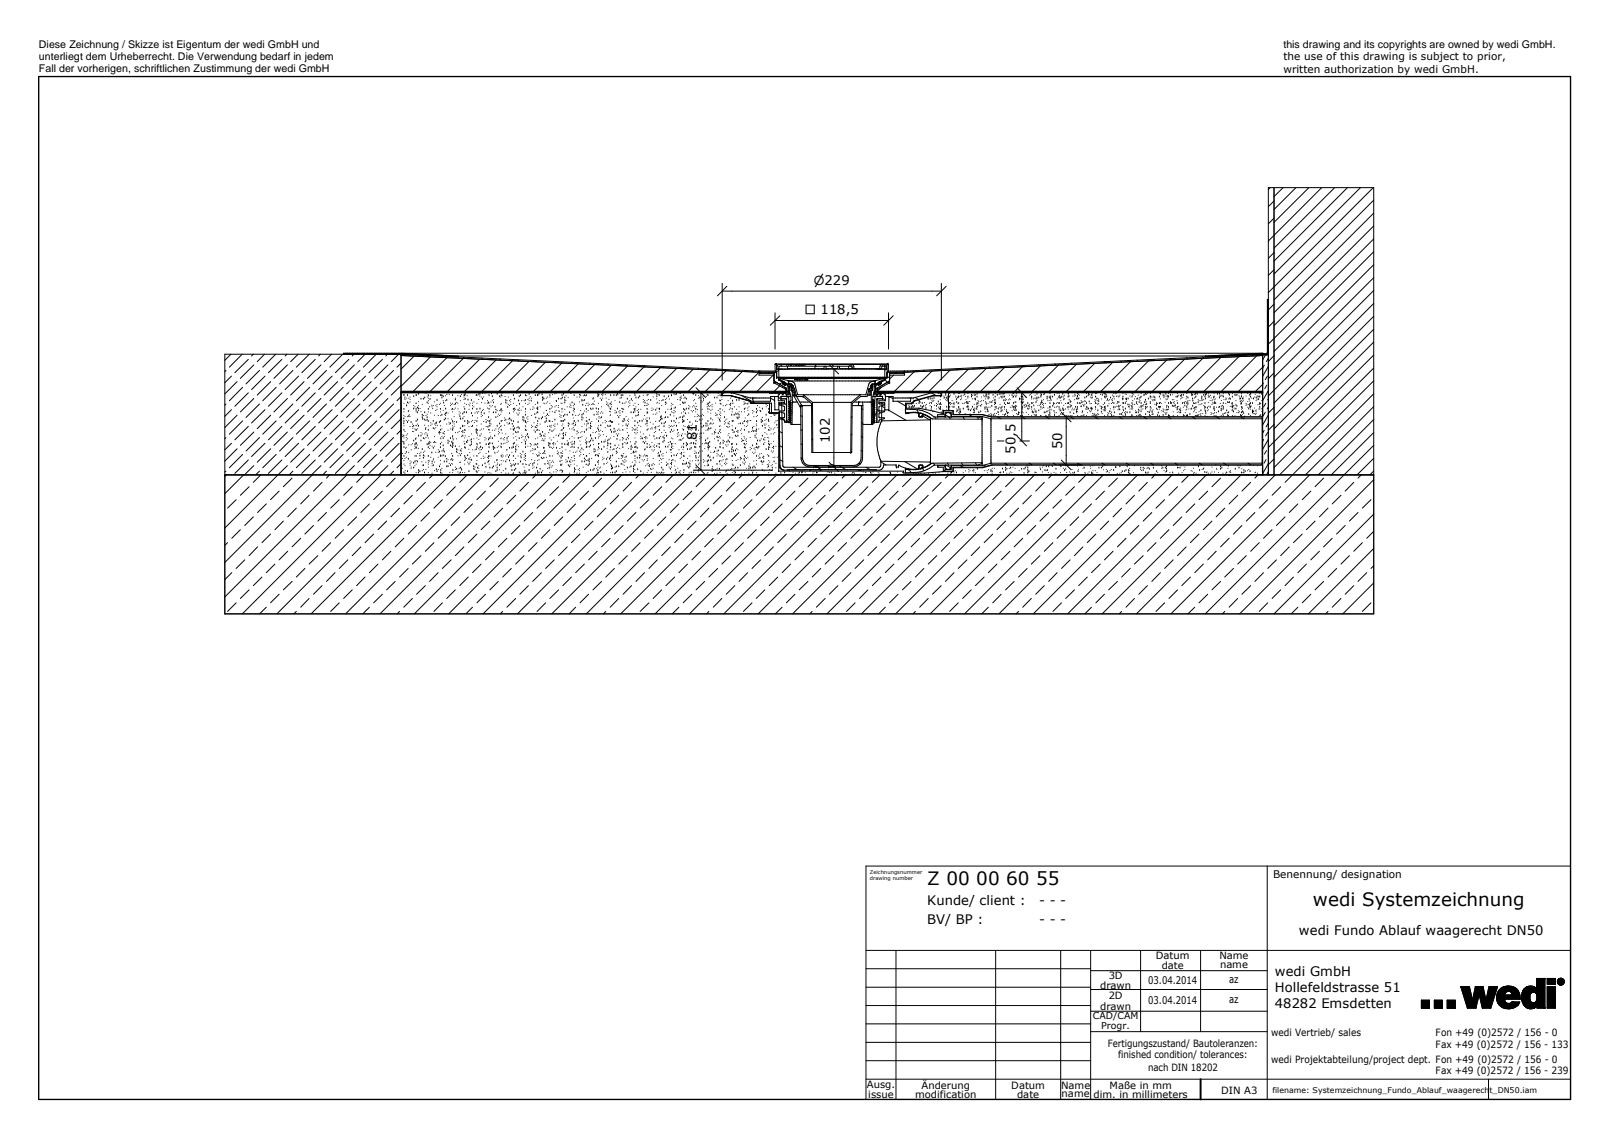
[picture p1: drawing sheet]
<svg xmlns="http://www.w3.org/2000/svg" width="420mm" height="297mm" viewBox="0 0 420 297" stroke-linecap="round" stroke-linejoin="round" font-family="sans-serif">
<defs><g id="words">
<g font-size="4.8">
<text x="242.1" y="231.1">Z 00 00 60 55</text>
<text x="342.8" y="236.4">wedi Systemzeichnung</text>
</g>
<g font-size="3.4">
<text x="182" y="114.9" transform="rotate(-90 182 114.9)">81</text>
<text x="216.7" y="115.7" transform="rotate(-90 216.7 115.7)">102</text>
<text x="265.2" y="118.4" transform="rotate(-90 265.2 118.4)">50,5</text>
<text x="277.4" y="117.3" transform="rotate(-90 277.4 117.3)">50</text>
<text x="242.1" y="236.1">Kunde/ client :</text>
<text x="271.3" y="236.1">- - -</text>
<text x="242.1" y="241.1">BV/ BP :</text>
<text x="271.3" y="241.1">- - -</text>
<text x="339.2" y="244">wedi Fundo Ablauf waagerecht DN50</text>
<text x="332.9" y="254.8">wedi GmbH</text>
<text x="332.9" y="259">Hollefeldstrasse 51</text>
<text x="332.9" y="263.1">48282 Emsdetten</text>
</g>
<g font-size="3.2">
<text x="212.5" y="74.4">⌀229</text>
<text x="210.2" y="82.1">□ 118,5</text>
</g>
<g font-size="2.8">
<text x="10.1" y="12.6">Diese Zeichnung / Skizze ist Eigentum der wedi GmbH und</text>
<text x="10.1" y="15.7">unterliegt dem Urheberrecht. Die Verwendung bedarf in jedem</text>
<text x="335.1" y="12.4">this drawing and its copyrights are owned by wedi GmbH.</text>
<text x="10.1" y="18.9">Fall der vorherigen, schriftlichen Zustimmung der wedi GmbH</text>
</g>
<g font-size="2.7">
<text x="335.1" y="15.7">the use of this drawing is subject to prior,</text>
<text x="335.1" y="19.1">written authorization by wedi GmbH.</text>
<text x="332.4" y="229.1">Benennung/ designation</text>
<text x="299.8" y="256.8">03.04.2014</text>
<text x="321" y="256.6">az</text>
<text x="299.8" y="262.1">03.04.2014</text>
<text x="321" y="261.9">az</text>
</g>
<g font-size="2.6">
<text x="301.8" y="250.3">Datum</text>
<text x="318.4" y="250.3">Name</text>
<text x="289.5" y="255.6">3D</text>
<text x="303.3" y="253">date</text>
<text x="318.6" y="252.8">name</text>
<text x="287.3" y="258">drawn</text>
<text x="287.3" y="263.5">drawn</text>
<text x="289.5" y="260.6">2D</text>
<text x="289.3" y="273.2">Fertigungszustand/ Bautoleranzen:</text>
<text x="331.9" y="270.5">wedi Vertrieb/ sales</text>
<text x="374.9" y="270.4">Fon +49 (0)2572 / 156 - 0</text>
<text x="374.9" y="273.4">Fax +49 (0)2572 / 156 - 133</text>
<text x="292" y="276.3">finished condition/ tolerances:</text>
<text x="299.8" y="279.4">nach DIN 18202</text>
<text x="331.9" y="277.4">wedi Projektabteilung/project dept. Fon +49 (0)2572 / 156 - 0</text>
<text x="374.9" y="280.4">Fax +49 (0)2572 / 156 - 239</text>
<text x="226.4" y="284">Ausg.</text>
<text x="226.7" y="286.6">issue</text>
<text x="239" y="286.6">modification</text>
<text x="240.7" y="284.2">Änderung</text>
<text x="264.1" y="284.2">Datum</text>
<text x="265.6" y="286.6">date</text>
<text x="277.1" y="284.2">Name</text>
<text x="277.2" y="286.4">name</text>
<text x="285.6" y="286.6">dim. in millimeters</text>
<text x="289.8" y="284.3">Maße in mm</text>
<text x="318.9" y="285.7">DIN A3</text>
</g>
<g font-size="2.5">
<text x="285.4" y="266.1">CAD/CAM</text>
<text x="287.6" y="268.6">Progr.</text>
</g>
<text font-size="2" x="332.3" y="285.3">filename: Systemzeichnung_Fundo_Ablauf_waagerecht_DN50.iam</text>
<g font-size="1.4">
<text x="227.1" y="228.1">Zeichnungsnummer</text>
<text x="227.1" y="229.8">drawing number</text>
</g>
</g></defs>
<g fill="none" stroke="#000" stroke-width=".26">
<path d="M331.7 49l-.5 .4M332.7 49v75M332.7 52.5l-1.5 1.4M332.7 56.9l-1.5 1.5M335.1 49l-2.4 2.3M338.4 49l-5.7 5.7M341.8 49l-9.1 9M345.1 49l-13.9 13.9M348.5 49l-15.8 15.8M351.9 49l-19.2 19.2M355.2 49l-22.5 22.5M358.6 49l-27.4 27.4"/>
<path d="M358.7 59l-26 26M358.7 55.6l-26 26M358.7 52.2l-26 26.1M188.6 76h57.2M188.6 74v25.2M189.8 74.7l-2.4 2.5M245.8 74v25.2M247.1 74.7l-2.5 2.5M331 78.1v13.8M331 78.1h.2M331 79.9l.2 .1M331 79.1l.2 .2"/>
<path d="M331 78.7l.2 .2M331 78.4l.2 .1M331 78.1v.2M331.2 79.1l-.2 .4 .2 .1M331.2 78.5l-.2 .4M331.2 79.8l-.2 .4M332.7 70.4l-1.5 1.5M332.7 79.4l-1.5 1.5M332.7 65.9l-1.5 1.5M358.7 62.4l-27.5 27.4M358.7 75.8l-27.5 27.5M358.7 69.1l-26 26"/>
<path d="M358.7 65.7l-26 26M358.7 79.2l-26 26M358.7 72.5l-26 26M59 96.7l-.3 .3M60.3 92.5l-1.6 1.6M60.4 98.2l-1.7 1.7M61.9 99.6l-3.2 3.2M63.2 92.5l-3.3 3.3M64.8 93.8l-3.5 3.5M66.2 92.5l-.5 .4M66.3 95.2l-3.5 3.6M67.8 96.7l-3.5 3.5"/>
<path d="M69.1 92.5l-1.9 1.9M69.2 98.2l-3.5 3.5M70.7 99.6l-3.5 3.5M72 92.5l-3.4 3.3M73.6 93.8l-3.5 3.5M74.9 92.5l-.4 .4M75 95.2l-3.5 3.6M76.5 96.7l-3.5 3.5M77.8 92.5l-1.9 1.9M78 98.2l-3.5 3.5M79.4 99.6l-3.5 3.5M80.8 92.5l-3.4 3.3"/>
<path d="M82.3 93.8l-3.5 3.5M83.6 92.5l-.4 .4M83.8 95.2l-3.5 3.6M85.2 96.7l-3.5 3.5M86.6 92.5l-1.9 1.9M86.7 98.2l-3.5 3.5M88.2 99.6l-3.5 3.5M89.5 92.5l-3.4 3.3M89.7 92.4l.2 .1 .2-.3 .5 .3M90.5 92.2l-.2 .3M90.8 92.2l.4 .3M90.8 92.2l-.1 .3"/>
<path d="M91.1 93.8l-3.5 3.5M91.2 92.2l-.1 .3M91.4 92.2l.5 .3M91.6 92.2l-.2 .3M91.9 92.2l-.1 .3M92 92.2l.5 .3 .2-.3 .4 .3M92.3 92.2l-.2 .3M92.4 92.5l-.4 .4M92.5 95.2l-3.4 3.6M93 92.2l-.1 .3M93.3 92.2l.5 .3M93.4 92.2l-.2 .3"/>
<path d="M93.8 92.2l-.2 .3M93.9 92.2l.5 .3 .1-.3 .5 .3M94 96.7l-3.5 3.5M94.1 92.2l-.1 .3M94.9 92.2l-.2 .3M95.2 92.2l.5 .3M95.2 92.2l-.1 .3M95.3 92.5l-1.9 1.9M95.5 98.2l-3.5 3.5M95.6 92.2l-.1 .3M95.8 92.2l.5 .3M96 92.2l-.2 .3"/>
<path d="M96.3 92.2l-.1 .3M96.5 92.2l.4 .3 .2-.3 .5 .3M96.7 92.2l-.1 .3M96.9 99.6l-3.5 3.5M97.4 92.2l-.1 .3M97.7 92.2l.5 .3M97.8 92.2l-.1 .3M98.2 92.2l-.2 .3M98.2 92.5l-3.3 3.3M98.4 92.2l.4 .3M98.5 92.2l-.1 .3M98.9 92.2l-.1 .3"/>
<path d="M99 92.2l.5 .3 .1-.3 .5 .3M99.3 92.2l-.2 .3M99.9 93.8l-3.6 3.5M100 92.2l-.1 .3M100.3 92.2l.4 .3M100.4 92.2l-.2 .3M100.7 92.2l-.1 .3M100.9 92.2l.5 .3M101.1 92.2l-.1 .3M101.2 92.5l-.5 .4M101.3 95.2l-3.5 3.6M101.3 92.5l.2-.3 .5 .3 .2-.3 .4 .3"/>
<path d="M101.8 92.2l-.1 .3M102.6 92.2l-.2 .3M102.8 96.7l-3.5 3.5M102.8 92.2l.5 .3M102.9 92.2l-.1 .3M103.3 92.2l-.1 .3M103.5 92.2l.4 .3 .1-.3 .6 .3M103.7 92.2l-.2 .3M104.1 92.5l-1.9 1.9M104.2 98.2l-3.5 3.5M104.4 92.2l-.1 .3M104.7 92.8l93.4 4.4h4.7"/>
<path d="M104.7 92.5v31.5M104.7 92.5l93.4 4.4h4.6M104.7 92.5h-46v67.7h300v-111.2h-27.5v75M104.7 92.5l15 .7M104.7 92.2l15 .7M104.7 94.8l-1 1M104.7 92.2l.5 .3M104.8 92.2l-.2 .3M105.1 92.2l-.1 .3M105.4 92.2l.5 .3M105.5 92.2l-.1 .3M105.9 92.3l-.2 .2"/>
<path d="M106.1 92.3l.5 .3M106.2 92.3l-.1 .2M106.6 92.3l-.2 .2M106.8 92.3l.5 .3M106.9 92.6l.3 .3M106.9 92.3l-.1 .3M107.3 92.3l-.2 .3M107.5 92.4l.5 .2M107.6 92.4l-.1 .2M108 92.4l-.1 .2M108.1 93l-3.4 3.4M108.2 92.4l.5 .3"/>
<path d="M108.4 92.4l-.2 .2M108.7 92.4l-.2 .2M108.9 92.4l.5 .3M109 92.5l-.1 .2M109.4 92.5l-.1 .2M109.5 92.5l.6 .2M109.8 92.5l-.2 .2M110.1 92.5l-.1 .2M110.3 92.5l.4 .3 .1-.3M110.5 92.5l-.1 .3M110.9 92.5l.5 .3 .1-.3M111.2 92.5l-.1 .3"/>
<path d="M111.6 92.8l.3 .3M111.7 92.5l.4 .3 .2-.2M111.9 92.6l-.1 .2M112.3 92.6l.5 .2M112.4 93.1l-7.7 7.7M112.6 92.6l-.1 .2M112.8 92.8l.2-.2 .5 .3M113.4 92.6l-.2 .3M113.6 92.9l.1-.3 .5 .3M114.1 92.7l-.2 .2M114.2 92.9l.2-.2 .5 .3M114.8 92.7l-.2 .3"/>
<path d="M115.1 92.7l.5 .3M115.1 92.7l-.1 .3M115.5 92.7l-.2 .3M115.8 92.8l.5 .2M115.9 92.8l-.2 .2M116.2 92.8l-.2 .2M116.3 93l.3 .3M116.5 92.8l.5 .2M116.5 92.8l-.1 .2M116.7 93.3l-8.8 8.9M116.9 92.8l-.1 .2M117.2 92.8l.4 .3"/>
<path d="M117.3 92.8l-.2 .2M117.6 92.8l-.1 .3M117.9 92.8l.5 .3M118 92.8l-.2 .3M118.3 92.9l-.1 .2M118.6 92.9l.4 .2M118.7 92.9l-.1 .2M119 92.9l-.1 .2M119.2 92.9l.5 .3M119.4 92.9l-.1 .2M119.7 92.9v.3M119.7 92.9h195"/>
<path d="M119.7 93l-.1 .2M121 93.6l-8.7 8.6M121 93.2l.4 .4M125.3 93.8l-8.4 8.4M125.7 93.5l.4 .3M129.6 93.9l-8.2 8.3M130.5 93.7l.3 .3M133.8 94.1l-8 8.1M135.2 93.9l.3 .3M138.1 94.4l-7.8 7.8M139.9 94.1l.3 .3M142.4 94.5l-7.6 7.7"/>
<path d="M144.6 94.4l.3 .3M146.7 94.7l-7.4 7.5M149.3 94.6l.3 .3M151 95l-7.2 7.2M154 94.8l.3 .3M155.3 95.2l-7 7M158.7 95l.3 .3M159.6 95.4l-6.8 6.8M163.4 95.2l.3 .3M163.9 95.5l-6.6 6.7M168.1 95.4l.4 .4M168.2 95.8l-6.5 6.4"/>
<path d="M172.5 96l-6.2 6.2M172.8 95.7l.4 .3M176.7 96.1l-6 6.1M177.6 95.9l.3 .3M181 96.4l-5.8 5.8M182.3 96.1l.3 .3M185.3 96.6l-5.6 5.6M187 96.3l.3 .3M189.6 96.8l-5.4 5.4M191.7 96.6l.3 .3M193.9 96.9l-5.2 5.3M196.4 96.8l.3 .3"/>
<path d="M198.2 96.9v1h3.9M198.2 97.2l-5 5M198.3 97.2v.3h3.8M198.4 97.2v.2h3.7v2.5M200.7 97.2l.2 .2M201.9 97.9l-4.2 4.3M202.1 99.9h.1M202.1 97.9h.1M202.1 97.5h.1M202.1 99.9l3.1 1.7M202.1 99.9h.8M202.4 83.7h29.6"/>
<path d="M202.4 81.7v9.4M202.4 96.8l.1-1.8h29.5v1.8M202.4 96.8h.1M202.5 96.8v.1M202.6 97.2l-.6 .3M202.6 95h.1M202.7 97.2h.1M202.7 96.9h.1M202.7 97.2l.1 1.4M202.7 95l.1 1.3M202.7 96.9l.1 1.7M202.8 98.6h.1"/>
<path d="M202.8 96.3h.1M202.8 96.3h28.8M202.8 96.3l.1-.6 .5-.6h27.6l.5 .4 .1 .8M202.8 96.3l.6 .1M203.2 98.6l.1 .1M203.3 98.6h.1M203.3 98.6l.1 .1M203.3 98.7l.1 .5 1 .6M203.3 98.7h.1M203.4 96.4v2.1M203.4 96.3l1 .1M203.4 96.7l-.6 .3"/>
<path d="M203.4 99.1h.1M203.4 98.7h.1M203.4 98.5h.1M203.4 99.1l1 .6M203.4 98.7v.4M203.4 98.7h27.6M203.5 99v-.2h27.4l.1 .2-1.7 .9-1 .8v1.5M203.5 99l1.1 .6 1.6 1.1v1.5M203.7 82.4l-2.5 2.5M203.7 95.1l.5 .5M203.7 98.8h.1M203.7 98.8l2.1 .6 .1 .7"/>
<path d="M204.4 99.8l-.9 .4M204.4 99.7h.1M204.4 99.7v.5l.6 .4v-.4M204.4 99.7v.4M204.4 99.7l.4 .5M204.5 99.7h-.1M204.6 99.7h-.1M204.6 99.7l.4 .3-.3 .2M204.6 99.7h.2M205.4 95.1h.1M205.6 95.6v.6h9.6M205.7 99.3l.2 .4"/>
<path d="M205.8 95.1h.1M205.9 99.4h.1M205.9 95.1h.1M205.9 99.4l.9 .2 .6 .4 1 3h17.6M205.9 99.4l.1 .7 .5 .7M205.9 99.4h22.6M206.3 95.1h.1M206.4 95.1h.1M206.7 95.1h.1M207.1 95.1h.1M207.3 95.1h.1M207.5 98.9h.1"/>
<path d="M207.5 98.9l.7 .3h2.7M207.5 98.9h2.8l.6 .2M207.7 95.1h.1M208 95.1h.1M208.1 95.1h.1M208.2 95.1l.5 .5M208.4 95.1h.1M208.5 95.1h.1M208.8 95.1h.1M208.9 95.1h.1M209.1 95.1h.1M209.2 95.1h.1"/>
<path d="M209.4 95.1h.1M209.5 95.1h.1M209.6 95.1h.1M209.8 95.1h.1M210 95.1h.1M210.3 95.1h.1M210.9 99.1v.1M212.7 95.1l.5 .5M212.9 95.6l-.1 .6M215.2 96.2h.1M215.3 95.6l-.1 .6M215.6 95.6l.1 .6"/>
<path d="M215.7 96.2h.1M216.5 95.1l2.5 2.5M217.2 95.1l.5 .5M217.8 96.4v25.5M218.8 95.6l-.1 .6h-3M219.1 95.6l.1 .6h11l.1-.6h.5l.2 .2 .1 .6M221.6 95.6v.6M221.6 96.2h.1M221.6 95.1l.6 .5M222.3 95.1h.1M222.5 95.1l.4 .4 .1 .7M222.5 95.9l.3 .3"/>
<path d="M222.5 96.2v-.6h-18.9l-.2 .1v.7M228.5 99.4l-.1 .8M228.5 99.4l-.9 .2-.6 .4-.9 3M229.5 99.7l-.1 .3 .3 .2M229.6 99.7l.4 .5M229.7 96.2h.1M229.7 99.7h.1M229.8 99.7h.1M229.8 99.7h-.3M229.8 99.7h.2M229.9 99.7h.1M230 99.7h.1"/>
<path d="M230 99.7v.5l-.6 .4v-.4M230 99.7l.1 .2M230.1 100l-.1 .1M230.2 95.1l-.4 .4-.1 .7M230.4 95.1h.1M230.7 95.1l.9 .9M230.7 98.8l-2.1 .6-.1 .7M230.9 99.1h.1M231 98.7v.4M231 99.1l-1 .6M231 98.8l.6 1M231.1 96.4h.1"/>
<path d="M231.1 96.4l-.1 2.1M231.1 96.3l-1.1 .1M231.1 98.7h.1M231.1 98.7v.5l-1 .5M231.2 98.6l-.2 .1M231.2 98.6l-.1 .1M231.5 99.9h.8M231.6 96.3h.1M231.6 96.3l-.5 .1M231.6 98.6h.1M231.7 97.2h.1M231.7 97.2v1.4h-28.9"/>
<path d="M231.7 97.2l-.1 1.4M231.7 96.9h.1M231.7 96.9l-.2 1.6-28.7-.2M231.7 95l-.1 1.3M231.8 95h.1M232 96.8h.1M232 96.8l-.1 .1M232 81.7v9.4M232.3 99.4l-3.3 2.1v.7M232.3 99.4l-3.2 1.9v.8M232.3 98.3l-1.2 .7M232.3 99.9h.1"/>
<path d="M232.3 97.9h.1M232.3 97.9v2M232.3 99.9l-3.1 1.7M233.2 82.4l-2.4 2.5M233.4 97.9l-1.1 1M233.8 97.2l.1 .2M234.3 97.2l-.5 .3M236 97.2v.2h-3.7v2M236.1 97.2v.3h-3.8v1.9M236.2 96.9v1h-3.9M236.8 96.8l.3 .3M238.7 97l-5.1 5.2"/>
<path d="M241.1 96.6l.4 .3M243.4 96.8l-5.3 5.4M245.4 96.4l.3 .3M248.1 96.6l-5.5 5.6M249.7 96.2l.3 .3M252.8 96.4l-5.8 5.8M254 96l.3 .3M257.5 96.2l-6 6M258.3 95.8l.3 .3M262.3 95.9l-6.2 6.3M262.6 95.6l.3 .3M266.9 95.4l.3 .3"/>
<path d="M267 95.7l-6.4 6.5M271.2 95.2l.3 .3M271.7 95.5l-6.7 6.7M275.5 95l.2 .3M276.4 95.3l-6.9 6.9M279.7 94.8l.4 .3M281.1 95l-7.1 7.2M284 94.6l.3 .3M285.8 94.9l-7.3 7.3M288.3 94.4l.3 .3M290.5 94.6l-7.5 7.6M292.6 94.2l.3 .3"/>
<path d="M295.2 94.4l-7.7 7.8M296.9 94l.3 .3M299.9 94.2l-7.9 8M301.2 93.8l.3 .3M304.7 94l-8.3 8.2M305.5 93.6l.3 .3M309.4 93.7l-8.5 8.5M309.8 93.4l.3 .3M314.1 93.2l.3 .3M314.1 93.5l-8.7 8.7M314.8 92.9l-.1 .2M314.9 92.9l.3 .2"/>
<path d="M315.2 92.9l-.2 .3M315.4 92.9l.4 .2M315.5 92.9l-.1 .2M315.9 92.9l-.1 .2M316 92.9l.4 .2M316.3 92.8l-.1 .3M316.6 92.8l.4 .3M316.7 92.8l-.2 .3M317.1 92.8l-.2 .3M317.2 92.8l.4 .2M317.4 92.8l-.1 .2M318.2 93l-.4-.2-.1 .2"/>
<path d="M318.2 92.8l-.2 .2M318.3 93l.4 .3M318.5 92.8l-.1 .2M318.8 93.3l-8.9 8.9M318.9 92.7l-.1 .3-.4-.2M319 92.7l.4 .3M319.3 92.7l-.1 .3M319.7 92.7l-.1 .3M320.1 92.7l-.2 .2-.3-.2M320.1 92.7l.4 .2M320.5 92.7l-.2 .2M320.7 92.6l.4 .3"/>
<path d="M320.8 92.6l-.1 .3M321.2 92.6l-.2 .3M321.3 92.6l.4 .2M321.6 92.6l-.2 .3M321.9 92.6l.4 .2M322 92.6l-.2 .2M322.4 92.6l-.2 .2M322.5 92.6l.4 .2M322.7 92.8l.2 .3M322.7 92.5l-.1 .3M323.5 92.8l-.4-.3-.2 .3M323.5 92.5l-.2 .3"/>
<path d="M323.5 93.1l-9.1 9.1M323.7 92.5l.4 .3 .1-.3M323.8 92.5l-.1 .3M324.3 92.5l.3 .2M324.6 92.5l-.2 .2M324.8 92.5l.4 .2M325 92.5l-.2 .2M325.3 92.5l-.1 .2M325.4 92.4l.4 .3M325.7 92.4l-.1 .3M326 92.4l.4 .2M326.1 92.4l-.1 .2"/>
<path d="M326.5 92.4l-.2 .2M326.6 92.4l.4 .2M326.8 92.4l-.1 .2M326.9 92.6l.3 .3M327.1 92.6l.1-.3 .4 .3M327.6 92.3l-.1 .3M327.8 92.3l.4 .2 .2-.2 .3 .2M328 92.3l-.2 .3M328.2 92.8l-9.3 9.4M328.7 92.2l-.1 .3M329 92.2l.3 .3 .2-.3 .6 .4M329.1 92.2l-.1 .3"/>
<path d="M329.7 92.5v.3l-93.4 4.4h-4.6M329.7 92.5l-93.4 4.4h-4.6M329.7 92.5h.1M329.7 92.5v31.5M329.7 92.2h-240v.3M329.7 92.2h.2M329.7 92.2l-15 .7M329.7 92.5l-15 .7v-.3M329.7 92.5l.4 .1M329.7 92.7h1.5M329.7 95.8l-6.3 6.4M329.8 92.2l-.1 .3"/>
<path d="M329.9 92.2l.5 .2 .5-.2M329.9 100l-2 2.2M330.1 92.3l-.1 .3M330.1 95.3l-.4 .8M330.3 92.9l-.5 1M330.4 92.4l.3 .2M330.5 92.4l-.1 .2M330.8 92.2l.2 .2M331 91.9l-.1 .3M331 91.9l.2 .2M331 91.2l.2 .2M331 90.8l.2 .2"/>
<path d="M331 90.5l.2 .1M331 90.1l.2 .2M331 89.7l.2 .2-.2 .4M331 89.4l.2 .1M331 88.6l.2 .2M331 88.3l.2 .1M331 87.9l.2 .2M331 87.5l.2 .2M331 86.8l.2 .2M331 86.1l.2 .1M331 85.7l.2 .2M331 85.3l.2 .2"/>
<path d="M331 85l.2 .1M331 84.2l.2 .2M331 83.9l.2 .1M331 83.5l.2 .2M331 83.2l.2 .1M331 82.8l.2 .1-.2 .5M331 82.4l.2 .1M331 81.7l.2 .1M331 81.3l.2 .1M331 80.9l.2 .2M331 80.6l.2 .1M331 80.2l.2 .2-.2 .4"/>
<path d="M331 98.2l-.6 .9M331.2 91.9l-.4 .7h-.7M331.2 91.2l-.2 .4 .2 .1M331.2 88.6l-.2 .4 .2 .2M331.2 86.7l-.2 .5 .2 .1-.2 .5M331.2 86.1l-.2 .4 .2 .1M331.2 84.2l-.2 .4 .2 .2M331.2 81.7l-.2 .3 .2 .2M331.2 81l-.2 .4M331.2 82.3l-.2 .4M331.2 83.6l-.2 .4M331.2 84.8l-.2 .5"/>
<path d="M331.2 85.5l-.2 .4M331.2 88l-.2 .4M331.2 89.3l-.2 .4M331.2 90.6l-.2 .4M331.2 91.8l-.4 .7M331.2 95.6l-1.5 2.6M331.2 93.5l-.5 .9M332.7 97.3l-1.5 1.5M332.7 92.8l-1.5 1.6M332.7 83.9l-1.5 1.5M358.7 89.3l-27.5 27.5M358.7 99.4l-24.6 24.6"/>
<path d="M358.7 96.1l-26 25.9M358.7 92.7l-26 26M358.7 85.9l-26 26M358.7 82.5l-26 26.1M59 114.2l-.3 .3M59 105.5l-.3 .2M60.4 115.7l-1.7 1.7M60.4 106.9l-1.7 1.8M61.9 117.1l-3.2 3.3M61.9 108.4l-3.2 3.2M63.4 118.6l-3.5 3.5M63.4 109.9l-3.5 3.4"/>
<path d="M63.4 101.1l-3.5 3.5M64.8 111.3l-3.5 3.5M64.8 102.5l-3.5 3.5M66.3 112.8l-3.5 3.4M66.3 104l-3.5 3.5M67.8 114.2l-3.5 3.5M67.8 105.5l-3.5 3.5M69.2 115.7l-3.5 3.5M69.2 106.9l-3.5 3.5M70.7 117.1l-3.5 3.5M70.7 108.4l-3.5 3.5M72.1 118.6l-3.5 3.5"/>
<path d="M72.1 109.9l-3.5 3.4M72.1 101.1l-3.5 3.5M73.6 111.3l-3.5 3.5M73.6 102.5l-3.5 3.5M75 112.8l-3.5 3.4M75 104l-3.5 3.5M76.5 114.2l-3.5 3.5M76.5 105.5l-3.5 3.5M78 115.7l-3.5 3.5M78 106.9l-3.5 3.5M79.4 117.1l-3.5 3.5M79.4 108.4l-3.5 3.5"/>
<path d="M80.9 118.6l-3.5 3.5M80.9 109.9l-3.5 3.4M80.9 101.1l-3.5 3.5M82.3 111.3l-3.5 3.5M82.3 102.5l-3.5 3.5M83.8 112.8l-3.5 3.4M83.8 104l-3.5 3.5M85.2 114.2l-3.5 3.5M85.2 105.5l-3.5 3.5M86.7 115.7l-3.5 3.5M86.7 106.9l-3.5 3.5M88.2 108.4l-3.5 3.5"/>
<path d="M88.2 117.1l-3.5 3.5M89.6 118.6l-3.5 3.5M89.6 109.9l-3.5 3.4M89.6 101.1l-3.5 3.5M91.1 111.3l-3.5 3.5M91.1 102.5l-3.5 3.5M92.5 112.8l-3.4 3.4M92.5 104l-3.4 3.5M94 114.2l-3.5 3.5M94 105.5l-3.5 3.5M95.5 115.7l-3.5 3.5M95.5 106.9l-3.5 3.5"/>
<path d="M96.9 117.1l-3.5 3.5M96.9 108.4l-3.5 3.5M98.4 118.6l-3.5 3.5M98.4 109.9l-3.5 3.4M98.4 101.1l-3.5 3.5M99.9 111.3l-3.6 3.5M99.9 102.5l-3.6 3.5M101.3 112.8l-3.5 3.4M101.3 104l-3.5 3.5M102.8 114.2l-3.5 3.5M102.8 105.5l-3.5 3.5M104.2 115.7l-3.5 3.5"/>
<path d="M104.2 106.9l-3.5 3.5M104.7 102.2h101.5M104.7 102.5h101.5M104.7 118.1l-2.5 2.5M104.7 112.3l-1 1M104.7 109.3l-2.5 2.6M104.7 103.5l-1 1.1M104.7 100.6l-2.5 2.5M104.8 118.7h.1M104.8 109.1h.1M104.8 102.7h.1M104.8 106.5h.1"/>
<path d="M104.8 118v.1M105 113.5h.1M105.1 115.2h.1M105.1 118.4h.1M105.1 113.9h.1M105.1 119.6v.1M105.4 113.6h.1M105.4 109.1h.1M105.4 110.4h.1M105.4 115.2h.1M105.4 108.4v.1M105.4 103h.1"/>
<path d="M105.5 118.9h.1M105.5 116.6h.1M105.5 115.7h.1M105.5 112.1h.1M105.5 109.8h.1M105.5 106.6h.1M105.5 103h.1M105.5 105.2v.1M105.5 107.5h.1M105.5 111.1v.1M105.5 114.3h.1M105.7 103.9h.1"/>
<path d="M105.7 112.6h.1M105.7 108.8h.1M105.7 103.6h.1M105.7 104.3h.1M105.8 119.6l-.1 .1M105.8 118.4h.1M105.9 117h.1M106.1 109.7h.1M106.1 118.1h.1M106.1 119.3h.1M106.1 116.8h.1M106.1 113.6h.1"/>
<path d="M106.1 103.9h.1M106.1 114.9h.1M106.1 114.2h.1M106.2 105.7h.1M106.2 117.9h.1M106.4 103h.1M106.4 110h.1M106.4 104.9h.1M106.4 108.8h.1M106.4 114.5v.1M106.5 113.2l-.1 .1M106.6 119.6h.1"/>
<path d="M106.6 107.4h.1M106.7 109.7h.1M106.7 116.1h.1M106.8 108.5h.1M106.8 107.1l-.1 .1M106.8 105.2h-.1M106.8 118l-.1 .1M106.8 103.9v.1M106.9 108.2v.1M107 108.8h.1M107 104.9h.1M107 103.6h.1"/>
<path d="M107 104.3h.1M107.1 111.3h-.1M107.3 110h.1M107.3 116.1h.1M107.4 117.4h-.1M107.5 102.2l.3 .3M107.7 112.6h.1M107.7 115.8h.1M107.7 111.3h.1M107.7 110.7h.1M107.8 111.8h.1M108 111h.1"/>
<path d="M108 106.5h.1M108 114.9h.1M108 103.3h.1M108 105.8v.1M108 112.6v.1M108.3 117.1h.1M108.3 116.5h.1M108.4 115.8h.1M108.4 106.2h-.1M108.4 119h-.1M108.4 111.9l-.1 .1M108.5 114.4h.1"/>
<path d="M108.7 116.8h.1M108.7 115.5h.1M108.7 118.9h.1M108.7 116.6h.1M108.7 115.7h.1M108.7 112.1h.1M108.7 109.8h.1M108.7 106.6h.1M108.7 103h.1M108.7 105.2v.1M108.7 107.1v.1M108.7 107.5h.1"/>
<path d="M108.7 111h.1M108.7 111.1v.1M108.7 112.3h.1M108.7 114.3h.1M108.7 103.1h.1M109 109.4h.1M109 107.5h.1M109 106.2h.1M109 110.7h.1M109 111.9v.1M109 116.2h.1M109 118.4h.1"/>
<path d="M109.2 117l.1 .1M109.3 104.8v.1M109.3 113.6h.1M109.3 102.7h.1M109.3 111h.1M109.3 106.5h.1M109.3 105.9h.1M109.3 107.1v.1M109.6 118.4h.1M109.6 119.6v.1M109.7 118.8h.1M109.7 106.6h.1"/>
<path d="M109.9 113.6h.1M109.9 103.9h.1M109.9 114.9h.1M109.9 107.4v.1M109.9 112.9h.1M109.9 118v.1M110.3 108.8h.1M110.3 117.1h.1M110.3 108.1h.1M110.3 105.5v.1M110.3 113.2v.1M110.4 109.2h.1"/>
<path d="M110.6 103.9h.1M110.6 119.3h.1M110.6 118.7h.1M110.6 114.2h.1M110.6 118.1h.1M110.6 108.4v.1M110.9 103.6h.1M110.9 107.5h.1M110.9 109.4h.1M110.9 111h.1M110.9 114.5v.1M110.9 119h.1"/>
<path d="M110.9 117.7v.1M110.9 113.2v.1M111.1 111.8h.1M111.2 102.7h.1M111.2 109.7h.1M111.2 111.6h.1M111.2 114.2h.1M111.2 112.9h.1M111.2 108.5h.1M111.5 115.8h.1M111.5 109.4h.1M111.5 104.9h.1"/>
<path d="M111.5 108.8h.1M111.5 108.1h.1M111.5 103.6h.1M111.5 113.2v.1M111.6 113.6h.1M111.8 118.9h.1M111.8 116.6h.1M111.8 115.7h.1M111.8 112.1h.1M111.8 109.8h.1M111.8 106.6h.1M111.8 103h.1"/>
<path d="M111.8 103.9h.1M111.8 105.2v.1M111.8 107.5h.1M111.8 111.1v.1M111.8 114.3h.1M111.9 104.6h-.1M111.9 103.3h.1M112 102.2l.3 .3M112 115.4h.1M112.2 117.1h.1M112.2 115.2h.1M112.2 115.8h.1"/>
<path d="M112.2 106.2h.1M112.3 104h.1M112.3 116.2h.1M112.5 103.3h.1M112.5 110.4h.1M112.5 119.3h.1M112.5 115.5h.1M112.5 111h.1M112.5 107.8h.1M112.8 118h.1M112.8 105.7v.1M112.8 116.5h.1"/>
<path d="M112.8 110.7h.1M112.8 106.2h.1M113 106.6v.1M113.1 109.7h.1M113.1 116.8h.1M113.1 111.6h.1M113.1 115.5h.1M113.1 105.8v.1M113.2 119.7v.1M113.4 104.9h.1M113.4 116.5h.1M113.5 115.2h.1"/>
<path d="M113.5 113.9h-.1M113.5 111.9l-.1 .1M113.5 108.4h.1M113.5 110.7h.1M113.8 111.6h.1M113.8 115.5h.1M113.8 111h.1M113.8 110.4h.1M113.8 118v.1M113.8 107.1v.1M113.8 105.9h.1M113.9 110.2h.1"/>
<path d="M114.1 104.3h.1M114.1 105.5v.1M114.1 106.2h.1M114.1 106.8h.1M114.2 111h.1M114.4 119.3h.1M114.5 118l-.1 .1M114.5 117.4h-.1M114.5 108.4l-.1 .1M114.6 112.8h.1M114.8 117.7h.1M114.8 112.6h.1"/>
<path d="M114.8 110h.1M114.8 105.5v.1M114.8 113.2v.1M115 118.9h.1M115 116.6h.1M115 115.7h.1M115 112.1h.1M115 109.8h.1M115 106.6h.1M115 103h.1M115 105.2v.1M115 107.5h.1"/>
<path d="M115 111.1v.1M115 114.3h.1M115.1 118.7h.1M115.1 108.4v.1M115.1 112.9h.1M115.1 114.5v.1M115.3 115.4h.1M115.3 103.2h.1M115.4 108.1h.1M115.4 103.6h.1M115.4 103h.1M115.4 111.9v.1"/>
<path d="M115.4 113.9h.1M115.4 117.7v.1M115.4 119h.1M115.7 103.3h.1M115.7 116.1h.1M115.7 118.7h.1M115.7 114.2h.1M115.7 117.4h.1M115.7 112.9h.1M115.7 104.6h.1M115.7 107.1v.1M115.8 117.1l.1 .1"/>
<path d="M115.9 104.9h.1M116 109.4h.1M116 117.7h.1M116 108.1h.1M116 113.2v.1M116 113.9h.1M116.1 112.6h-.1M116.1 105.8h.1M116.3 118.9h.1M116.4 106.5h.1M116.4 109.1h.1M116.4 107.8h.1"/>
<path d="M116.4 103.3h.1M116.4 104.6h.1M116.4 108.4v.1M116.5 102.2l.3 .3M116.5 107.6h.1M116.5 119.8h.1M116.7 104.3h.1M116.7 103h.1M116.7 110.7h.1M116.7 119.6v.1M117 115.5h.1M117 114.9h.1"/>
<path d="M117 107.8h.1M117 109.3h.1M117 112.3h.1M117 120h.1M117.3 110.2h.1M117.3 103h.1M117.3 115.2h.1M117.3 110.7h.1M117.6 110.4h.1M117.6 114.2h.1M117.6 116.1h.1M117.6 105.2h.1"/>
<path d="M117.6 105.8v.1M117.7 111.9v.1M117.9 109.4h.1M117.9 116.5h.1M118 119.7h.1M118 115.2h.1M118 105.5l-.1 .1M118 118.4h-.1M118 106.8h-.1M118.2 118.9h.1M118.2 116.6h.1M118.2 115.7h.1"/>
<path d="M118.2 112.1h.1M118.2 109.8h.1M118.2 106.6h.1M118.2 103h.1M118.2 113.7h.1M118.2 105.2v.1M118.2 107.5h.1M118.2 111.1v.1M118.2 114.3h.1M118.3 116.1h.1M118.3 111.6h.1M118.3 115.5h.1"/>
<path d="M118.3 110.4h.1M118.3 114.9h.1M118.3 120h.1M118.4 114.6h.1M118.6 108.8h.1M118.6 111.3h.1M118.6 106.8h.1M118.6 110.7h.1M118.6 110v.1M118.6 105.5v.1M118.9 116.3h.1M118.9 104.1h.1"/>
<path d="M118.9 103.9h.1M118.9 106.5h.1M118.9 105.2h.1M118.9 112.9h.1M119.2 105h.1M119.2 117.7h.1M119.2 117.1h.1M119.2 110h.1M119.2 114.5v.1M119.4 118.1h.1M119.5 103.3h.1M119.6 112.9h-.1"/>
<path d="M119.6 117.4h-.1M119.6 105.2h-.1M119.6 119h.1M119.6 106.7v.1M119.9 107.5h.1M119.9 108.1h.1M119.9 112.6h.1M119.9 116.5h.1M119.9 118.4h.1M120.1 108.5h.1M120.2 103.3h.1M120.2 111.6h.1"/>
<path d="M120.2 118.7h.1M120.2 109.1h.1M120.2 117.4h.1M120.2 104.6h.1M120.2 107.8h.1M120.3 109.3v.1M120.5 103h.1M120.5 117.7h.1M120.6 118.4h-.1M120.6 113.9h-.1M120.6 112.6h.1M120.6 117.1h.1"/>
<path d="M120.8 111.1h.1M120.9 111h.1M120.9 113.6h.1M120.9 109.1h.1M120.9 112.3h.1M120.9 107.8h.1M120.9 112.9h.1M121 102.2l.3 .3M121.1 115.2h.1M121.1 108.8h.1M121.1 103.6h.1M121.1 104.3h.1"/>
<path d="M121.2 107.5h.1M121.2 103h.1M121.2 106.2h-.1M121.2 112.9h.1M121.4 118.9h.1M121.4 116.6h.1M121.4 115.7h.1M121.4 112.1h.1M121.4 109.8h.1M121.4 106.6h.1M121.4 103h.1M121.4 105.2v.1"/>
<path d="M121.4 107.5h.1M121.4 111.1v.1M121.4 114.3h.1M121.5 119.3h.1M121.5 103.9h.1M121.5 116.8h.1M121.5 102.7h.1M121.5 112.3h.1M121.5 113.7v.1M121.5 120h.1M121.8 115.2h.1M121.8 107.5h.1"/>
<path d="M121.8 105.5v.1M121.8 119.6v.1M122 103.3h.1M122 115.5h.1M122.1 114.9h.1M122.1 110.4h.1M122.1 118.7h.1M122.1 109.7h.1M122.2 104.2h.1M122.4 117.3h.1M122.5 110h.1M122.5 119.7h.1"/>
<path d="M122.5 105.5v.1M122.5 106.8h.1M122.5 111.3h.1M122.5 113.9h.1M122.7 105.9v.1M122.7 118.1v.1M122.8 116.1h.1M122.8 114.9h.1M122.8 105.2h.1M122.8 120h.1M122.8 119.3v.1M123.1 104.3h.1"/>
<path d="M123.1 115.8h.1M123.1 115.2h.1M123.1 114.6h.1M123.1 110v.1M123.1 111.3h.1M123.1 113.2v.1M123.1 119.9h.1M123.1 107.7h.1M123.4 111h.1M123.4 106.5h.1M123.4 105.2h.1M123.4 109.7h.1"/>
<path d="M123.4 105.8v.1M123.4 108.4v.1M123.4 108.5v.1M123.4 117.4h.1M123.7 106.2h.1M123.7 114.5v.1M123.7 119h.1M123.8 104.9h-.1M123.9 110.3h.1M124 109.7h.1M124.1 117.4h-.1M124.1 107.8h-.1"/>
<path d="M124.3 112.1h.1M124.4 117.1h.1M124.4 112.6h.1M124.4 103h.1M124.4 111.9v.1M124.5 118.9h.1M124.5 116.6h.1M124.5 115.7h.1M124.5 112.1h.1M124.5 109.8h.1M124.5 106.6h.1M124.5 103h.1"/>
<path d="M124.5 112.9h.1M124.5 105.2v.1M124.5 107.5h.1M124.5 111.1v.1M124.5 114.3h.1M124.7 109.1h.1M124.7 116.1h.1M124.7 113.6h.1M124.7 107.8h.1M124.7 112.3h.1M125 107.5h.1M125 103h.1"/>
<path d="M125 104.3h.1M125 102.5h.1M125 118.4h.1M125 117.1h.1M125 114.7h.1M125.3 103.3v.1M125.3 102.7h.1M125.3 115.5h.1M125.3 106.5h.1M125.3 113.6h.1M125.3 117.4h.1M125.3 118v.1"/>
<path d="M125.3 112.3h.1M125.4 116.8h-.1M125.5 102.2l.3 .3M125.5 116.5h.1M125.6 108.1h.1M125.6 108.8h.1M125.6 103.6h.1M125.7 107.5h.1M125.7 119.6l-.1 .1M125.7 110.7h-.1M125.7 113.2l-.1 .1M125.7 112h.1"/>
<path d="M125.7 117.3h.1M125.8 105.1h.1M126 103.9h.1M126 116.8h.1M126 102.7h.1M126 108.4v.1M126 107.1v.1M126.2 106.8h.1M126.2 119v.1M126.3 110h.1M126.3 103.6h.1M126.3 119.6v.1"/>
<path d="M126.3 111.9v.1M126.4 107.7h.1M126.6 102.7h.1M126.6 119.3h.1M126.6 114.9h.1M126.6 114.2h.1M126.6 105.2h.1M126.9 109.5h.1M126.9 110h.1M126.9 115.8h.1M126.9 111.3h.1M126.9 114.5v.1"/>
<path d="M126.9 118.4h.1M127.2 109.7h.1M127.2 106.5h.1M127.3 105.2h-.1M127.3 104.6h-.1M127.3 119.3v.1M127.4 111.3h.1M127.6 104.9h.1M127.6 117.7h.1M127.6 108.8h.1M127.6 115.8h.1M127.6 119h.1"/>
<path d="M127.6 114.6h.1M127.6 119.6v.1M127.6 112.1h.1M127.7 118.9h.1M127.7 116.6h.1M127.7 115.7h.1M127.7 112.1h.1M127.7 109.8h.1M127.7 106.6h.1M127.7 103h.1M127.7 105.2v.1M127.7 107.5h.1"/>
<path d="M127.7 111.1v.1M127.7 114.3h.1M127.9 115.5h.1M127.9 111h.1M127.9 110.4h.1M127.9 114.2h.1M127.9 109.7h.1M127.9 105.8v.1M127.9 112.9h.1M128.1 113.8v.1M128.2 104.9h.1M128.2 106.2h.1"/>
<path d="M128.2 109.4h.1M128.2 110.7h.1M128.2 119h.1M128.3 102.5h.1M128.6 103.3h.1M128.6 114.2h.1M128.6 115.6h.1M128.6 104.6h.1M128.6 105.8v.1M128.6 112.3h.1M128.8 116.5h.1M128.8 104.3h.1"/>
<path d="M128.9 117.1h.1M128.9 116.5h.1M128.9 107.5h.1M128.9 104.9h.1M129.2 116.8h.1M129.2 113.6h.1M129.2 112.3h.1M129.2 118v.1M129.2 118.2l.1 .1M129.3 106h.1M129.5 107.5h.1M129.5 108.8h.1"/>
<path d="M129.5 106.8v.1M129.5 111.9v.1M129.8 102.7h.1M129.8 111h.1M129.8 107.1v.1M129.8 118v.1M129.8 120h.1M129.9 116.8h-.1M130 102.2l.2 .3M130 108.6v.1M130.1 108.1h.1M130.1 115.2h.1"/>
<path d="M130.1 112.6h.1M130.1 117.7h.1M130.1 116.5h.1M130.2 113.2l-.1 .1M130.2 112h-.1M130.5 103.3h.1M130.5 110.4h.1M130.5 108.4v.1M130.5 112.9h.1M130.5 111.6v.1M130.5 107.1v.1M130.7 111.3h.1"/>
<path d="M130.8 108.1h.1M130.8 116.5h.1M130.8 103.6h.1M130.8 106.8h.1M130.8 114.5v.1M130.8 105.5v.1M130.9 118.9h.1M130.9 116.6h.1M130.9 115.7h.1M130.9 112.1h.1M130.9 109.8h.1M130.9 106.6h.1"/>
<path d="M130.9 103h.1M130.9 105.2v.1M130.9 107.5h.1M130.9 111.1v.1M130.9 114.3h.1M131.1 102.7h.1M131.1 103.3h.1M131.1 109.7h.1M131.1 119.3h.1M131.1 118.7h.1M131.1 107.1v.1M131.1 113v.1"/>
<path d="M131.4 115.8h.1M131.4 119h.1M131.4 114.5v.1M131.6 114.8h.1M131.7 109.7h.1M131.7 109.1h.1M131.7 111h.1M131.7 114.2h.1M131.9 115.7h.1M131.9 103.5h.1M132.1 109.4h.1M132.1 104.9h.1"/>
<path d="M132.1 104.3h.1M132.1 113.2v.1M132.1 119h.1M132.3 117.4h.1M132.4 110.4h.1M132.4 114.9h.1M132.4 115.5h.1M132.4 105.2h.1M132.4 114.2h.1M132.4 104.6h.1M132.4 117.4h.1M132.4 120h.1"/>
<path d="M132.4 118.7h.1M132.6 106.1h.1M132.7 115.2h.1M132.7 103.6h.1M132.7 113.9h.1M132.7 110.7h.1M132.7 105.5v.1M132.7 109.4h.1M132.8 119.2h.1M133 116.8h.1M133 110.4h.1M133 118.7h.1"/>
<path d="M133 109.1h.1M133 104.6h.1M133 105.8v.1M133 107.8v.1M133.3 109.4h.1M133.3 104.9h.1M133.4 111.9l-.1 .1M133.4 105.5l-.1 .1M133.4 104.3h.1M133.5 109.6h.1M133.7 116.8h.1M133.7 118v.1"/>
<path d="M133.8 110.5h.1M134 116.5h.1M134 111.9v.1M134 111.3h.1M134 113.2v.1M134.1 118.9h.1M134.1 116.6h.1M134.1 115.7h.1M134.1 112.1h.1M134.1 109.8h.1M134.1 106.6h.1M134.1 103h.1"/>
<path d="M134.1 105.2v.1M134.1 107.5h.1M134.1 111.1v.1M134.1 114.3h.1M134.2 112.2v.1M134.3 111.6h.1M134.3 115.5h.1M134.3 106.5h.1M134.3 103.9h.1M134.3 107.1v.1M134.4 102.2l.3 .3M134.7 117.7h.1"/>
<path d="M134.7 117.1h.1M134.7 112.6h.1M134.7 116.5h.1M134.7 106.8h.1M134.7 119.6v.1M134.7 114h.1M134.9 114.9h.1M134.9 102.6v.1M134.9 105.8v.1M134.9 107.8h.1M134.9 112.9h.1M134.9 117.4h.1"/>
<path d="M135 116.1l-.1 .1M135 111.6l-.1 .1M135.3 110h.1M135.3 112.6h.1M135.3 108.1h.1M135.3 111.3h.1M135.3 106.8h.1M135.3 119h.1M135.4 104.4h.1M135.4 116.6h.1M135.6 114.2h.1M135.6 103.3h.1"/>
<path d="M135.6 111.6h.1M135.6 107.1v.1M135.6 107.8h.1M135.6 106.5v.1M135.7 105.3h.1M135.8 118.4h.1M135.9 103h.1M135.9 119h.1M136.1 119.3h.1M136.1 107v.1M136.2 113.6h.1M136.2 115.5h.1"/>
<path d="M136.2 118.7h.1M136.2 114.2h.1M136.3 104.6h-.1M136.6 109.4h.1M136.6 117.7h.1M136.6 108.8h.1M136.6 106.2h.1M136.6 113.9h.1M136.8 109.6h.1M136.9 109.1h.1M136.9 119.3h.1M136.9 114.9h.1"/>
<path d="M136.9 104.6h.1M136.9 120h.1M136.9 118.7h.1M137.2 104.3h.1M137.2 108.1h.1M137.2 115.2h.1M137.2 110h.1M137.2 119.6v.1M137.2 113.9h.1M137.2 118.9h.1M137.2 116.6h.1M137.2 115.7h.1"/>
<path d="M137.2 112.1h.1M137.2 109.8h.1M137.2 106.6h.1M137.2 103h.1M137.2 118.4h.1M137.2 105.2v.1M137.2 107.5h.1M137.2 111.1v.1M137.2 114.3h.1M137.3 111.4h.1M137.5 103.3h.1M137.5 110.4h.1"/>
<path d="M137.5 114.9h.1M137.5 109.1h.1M137.5 113.6h.1M137.5 112.3h.1M137.7 113.2h.1M137.8 110h.1M137.8 108.8h.1M137.8 109.4h.1M137.8 116.5h.1M137.9 105.5l-.1 .1M137.9 113.9h-.1M137.9 104.3h-.1"/>
<path d="M138 114h.1M138.2 102.7h.1M138.2 104.6h.1M138.2 105.2h.1M138.2 103.9v.1M138.5 115.8h.1M138.5 117.7h.1M138.5 116.5h.1M138.5 103.5v.1M138.5 106.8h.1M138.7 104.4h.1M138.8 116.1h.1"/>
<path d="M138.8 111.6h.1M138.8 103.9h.1M138.8 111h.1M138.8 120h.1M138.8 108.4v.1M138.9 117.5v.1M138.9 102.2l.3 .3M139.1 117.1h.1M139.1 111.3h.1M139.1 106.8h.1M139.1 118.4h.1M139.2 106.2h.1"/>
<path d="M139.4 110.4h.1M139.4 106.5h.1M139.5 117.4h-.1M139.5 112.3h-.1M139.5 116.1v.1M139.6 107.9h.1M139.8 117.1h.1M139.8 112.6h.1M139.8 103h.1M139.8 115.8h.1M139.8 111.3h.1M139.8 105.5v.1"/>
<path d="M139.8 114.5v.1M139.9 108.8h.1M140.1 116.1h.1M140.1 111.6h.1M140.1 118.7h.1M140.1 112.3h.1M140.1 107.8h.1M140.1 106.5v.1M140.1 111h.1M140.4 110.6h.1M140.4 104.9h.1M140.4 107.5h.1"/>
<path d="M140.4 103h.1M140.4 106.2h.1M140.4 118.9h.1M140.4 116.6h.1M140.4 115.7h.1M140.4 112.1h.1M140.4 109.8h.1M140.4 106.6h.1M140.4 105.2v.1M140.4 106.8h.1M140.4 111.1v.1M140.4 114.3h.1"/>
<path d="M140.7 118.7h.1M140.7 109.1h.1M140.7 102.7h.1M140.7 118v.1M140.7 120h.1M140.8 112.3v.1M141 113.2h.1M141 106.2h.1M141 110.7h.1M141 113.2v.1M141 113.9h.1M141 118.4h.1"/>
<path d="M141.4 113.6h.1M141.4 109.1h.1M141.4 119.3h.1M141.5 114.9l.1 .1M141.6 102.7h.1M141.7 108.8h.1M141.7 104.3h.1M141.7 112.6h.1M141.7 103.6h.1M141.7 114.5v.1M141.7 119.6v.1M141.7 118.4h.1"/>
<path d="M141.8 103.6h.1M142 103.9h.1M142 116.8h.1M142 119.3h.1M142 114.9h.1M142 118.1h.1M142 113.6h.1M142 105.2h.1M142 107.8h.1M142.2 117.6h.1M142.3 105.4h.1M142.3 110h.1"/>
<path d="M142.3 108.8h.1M142.3 113.9h.1M142.3 114.5v.1M142.3 118.4h.1M142.4 113.2l-.1 .1M142.7 109.7h.1M142.7 109.1h.1M142.7 105.2h.1M142.7 107.1v.1M142.7 108.5h.1M142.7 103.9v.1M142.7 107.1h.1"/>
<path d="M142.7 119.3v.1M142.9 108h.1M142.9 104.9h.1M142.9 103.6h.1M143 111.3h-.1M143.3 116.1h.1M143.3 115.5h.1M143.3 108.4v.1M143.3 112.9h.1M143.4 109.8h.1M143.4 102.2l.3 .3M143.6 118.9h.1"/>
<path d="M143.6 116.6h.1M143.6 115.7h.1M143.6 112.1h.1M143.6 109.8h.1M143.6 106.6h.1M143.6 103h.1M143.6 115.8h.1M143.6 103.6h.1M143.6 105.2v.1M143.6 107.5h.1M143.6 111.1v.1M143.6 114.3h.1"/>
<path d="M143.6 111.3h.1M143.9 111.5h.1M143.9 116.8h.1M143.9 106.5h.1M143.9 114.9h.1M143.9 111h.1M144 105.8l-.1 .1M144.1 112.4h.1M144.2 107.5h.1M144.2 103h.1M144.2 110h.1M144.2 117.1h.1"/>
<path d="M144.3 106.2h-.1M144.3 115.8h.1M144.3 119h-.1M144.6 116.8h.1M144.6 116.1h.1M144.6 115.5h.1M144.6 112.3h.1M144.6 111h.1M144.6 114.1v.1M144.9 102.8h.1M144.9 109.4h.1M144.9 107.5h.1"/>
<path d="M144.9 106.2h.1M144.9 111.3h.1M144.9 111.9v.1M144.9 110.7h.1M145.1 115.9h.1M145.2 102.7h.1M145.2 113.6h.1M145.2 104.6h.1M145.2 107.1v.1M145.2 105.9h.1M145.3 116.8h.1M145.3 104.6h.1"/>
<path d="M145.5 115.2h.1M145.5 117.7h.1M145.6 118.4h-.1M145.6 110.7h-.1M145.7 118.5h.1M145.8 106.3h.1M145.9 113.6h.1M145.9 103.9h.1M145.9 105.8v.1M145.9 118v.1M146 107.2h.1M146.2 108.1h.1"/>
<path d="M146.2 117.1h.1M146.2 108.8h.1M146.2 113.2v.1M146.2 119h.1M146.5 103.9h.1M146.5 119.3h.1M146.5 109.7h.1M146.5 118.1h.1M146.5 105.2h.1M146.5 108.4v.1M146.5 108.9v.1M146.5 112.3h.1"/>
<path d="M146.8 118.9h.1M146.8 116.6h.1M146.8 115.7h.1M146.8 112.1h.1M146.8 109.8h.1M146.8 106.6h.1M146.8 103h.1M146.8 105.2v.1M146.8 107.5h.1M146.8 111.1v.1M146.8 114.3h.1M146.8 103.6h.1"/>
<path d="M146.8 113.2v.1M146.8 114.5v.1M146.8 117.7v.1M146.8 118.4h.1M146.8 119h.1M147 110.7h.1M147.1 111.6h.1M147.1 102.7h.1M147.1 114.2h.1M147.1 109.7h.1M147.1 113.6h.1M147.1 112.9h.1"/>
<path d="M147.1 108.5h.1M147.2 111.5v.1M147.5 115.8h.1M147.5 109.4h.1M147.5 104.9h.1M147.5 104.3h.1M147.5 108.1h.1M147.5 103.6h.1M147.5 106.8h.1M147.6 113.3h.1M147.8 104.6h.1M147.8 112.9h.1"/>
<path d="M147.8 117.4h.1M147.8 120h.1M147.8 103.3h.1M147.9 102.2l.3 .3M148.1 115.8h.1M148.1 108.1h.1M148.1 106.2h.1M148.1 115.1h.1M148.4 116h.1M148.4 103.7v.1M148.4 115.5h.1M148.4 111h.1"/>
<path d="M148.4 119.3h.1M148.4 110.4h.1M148.7 107.5h.1M148.7 106.2h.1M148.7 110.7h.1M148.7 111.9v.1M148.7 114.5v.1M148.8 117.7h.1M148.9 105.5h.1M149 102.7h.1M149 116.8h.1M149 115.5h.1"/>
<path d="M149.1 105.8l-.1 .1M149.1 106.3v.1M149.3 119.4v.1M149.4 104.9h.1M149.4 116.5h.1M149.4 115.8h.1M149.4 115.2h.1M149.4 111.9v.1M149.4 113.9h.1M149.4 110.7h.1M149.6 108.1h.1M149.7 109.1h.1"/>
<path d="M149.7 111.6h.1M149.7 106.5h.1M149.7 110.4h.1M149.7 118v.1M149.7 107.1v.1M149.7 105.9h.1M149.9 118.9h.1M149.9 116.6h.1M149.9 115.7h.1M149.9 112.1h.1M149.9 109.8h.1M149.9 106.6h.1"/>
<path d="M149.9 103h.1M149.9 105.2v.1M149.9 107.5h.1M149.9 111.1v.1M149.9 114.3h.1M150 115.2h.1M150 106.8h.1M150 109.9h.1M150 119.6v.1M150.1 105.5l-.1 .1M150.3 110.7h.1M150.3 110.4h.1"/>
<path d="M150.4 118l-.1 .1M150.4 108.4l-.1 .1M150.7 112.6h.1M150.7 117.7h.1M150.7 103.6h.1M150.7 113.2v.1M150.7 112.5h.1M151 116.8h.1M151 114.2h.1M151 109.7h.1M151 108.4v.1M151 112.9h.1"/>
<path d="M151.2 114.2v.1M151.3 103h.1M151.3 108.1h.1M151.3 104.9h.1M151.3 103.6h.1M151.3 119h.1M151.3 117.7v.1M151.4 115.1h.1M151.5 102.9h.1M151.6 103.3h.1M151.6 116.1h.1M151.6 118.7h.1"/>
<path d="M151.6 114.2h.1M151.6 117.4h.1M151.6 112.9h.1M151.7 107.1l-.1 .1M151.7 118l-.1 .1M151.9 116.9h.1M151.9 104.6v.1M152 109.4h.1M152 108.8h.1M152 104.3h.1M152 108.1h.1M152 111.3h.1"/>
<path d="M152 112.6h.1M152 113.9h.1M152.2 105.5h.1M152.3 109.1h.1M152.3 107.8h.1M152.3 104.6h.1M152.3 117.4h.1M152.3 103.3h.1M152.3 118.6l.1 .1M152.4 102.2l.3 .3M152.6 104.3h.1M152.6 112.6h.1"/>
<path d="M152.6 103h.1M152.6 119.5h.1M152.6 107.3h.1M152.6 110.7h.1M152.9 103.3h.1M152.9 114.9h.1M152.9 115.5h.1M152.9 120h.1M152.9 105.8v.1M153.1 118.9h.1M153.1 116.6h.1M153.1 115.7h.1"/>
<path d="M153.1 112.1h.1M153.1 109.8h.1M153.1 106.6h.1M153.1 103h.1M153.1 105.2v.1M153.1 107.5h.1M153.1 109v.1M153.1 111.1v.1M153.1 114.3h.1M153.2 115.2h.1M153.2 116.5h.1M153.2 110.7h.1"/>
<path d="M153.2 111.9v.1M153.2 119h.1M153.3 109.9h.1M153.6 110.4h.1M153.6 105.2h.1M153.6 105.8v.1M153.6 107.1v.1M153.8 111.7h.1M153.9 109.4h.1M153.9 116.5h.1M153.9 119.7h.1M153.9 115.2h.1"/>
<path d="M153.9 105.5v.1M153.9 118.4h.1M154.2 113.6h.1M154.2 116.1h.1M154.2 111.6h.1M154.2 111h.1M154.2 106.5h.1M154.2 114.9h.1M154.2 110.4h.1M154.3 113.4v.1M154.5 114.3h.1M154.5 106.8h.1"/>
<path d="M154.5 111.3h.1M154.5 119.6v.1M154.5 110v.1M154.5 105.5v.1M154.8 103.9h.1M154.8 106.5h.1M154.8 114.9h.1M154.8 105.2h.1M154.8 112.9h.1M155 103.8v.1M155 116v.1M155.1 117.7h.1"/>
<path d="M155.1 117.1h.1M155.1 108.1h.1M155.1 105.5v.1M155.2 104.7h.1M155.4 117.8h.1M155.5 118.7h.1M155.5 114.2h.1M155.5 112.9h.1M155.5 117.4h.1M155.6 118.7h.1M155.7 106.5h.1M155.8 107.5h.1"/>
<path d="M155.8 108.1h.1M155.8 112.6h.1M155.8 109.4h.1M156.1 103.3h.1M156.1 111.6h.1M156.1 102.7h.1M156.1 118.7h.1M156.1 107.8h.1M156.1 117.4h.1M156.2 108.2h.1M156.3 118.9h.1M156.3 116.6h.1"/>
<path d="M156.3 115.7h.1M156.3 112.1h.1M156.3 109.8h.1M156.3 106.6h.1M156.3 103h.1M156.3 105.2v.1M156.3 107.5h.1M156.3 111.1v.1M156.3 114.3h.1M156.4 103h.1M156.4 115.8h.1M156.4 108.8h.1"/>
<path d="M156.4 109.1h.1M156.5 118.4h-.1M156.5 113.9h-.1M156.5 113.2l-.1 .1M156.5 112.6h.1M156.5 117.1h.1M156.7 107.8h.1M156.7 109.1h.1M156.7 113.6h.1M156.7 103.9h.1M156.7 112.3h.1M156.9 110.9h.1"/>
<path d="M156.9 102.2l.3 .3M157.1 115.2h.1M157.1 108.8h.1M157.1 104.3h.1M157.1 117.1h.1M157.1 107.5h.1M157.1 103h.1M157.1 106.2h.1M157.3 112.6h.1M157.4 103.3h.1M157.4 110.4h.1M157.4 119.3h.1"/>
<path d="M157.4 103.9h.1M157.4 102.7h.1M157.4 120h.1M157.4 107.8h.1M157.6 113.5h.1M157.7 115.2h.1M157.7 116.5h.1M157.7 119.6v.1M158 109.7h.1M158 110.4h.1M158 111.6h.1M158 114.9h.1"/>
<path d="M158 115.2h.1M158.1 103h.1M158.3 103.9h.1M158.4 110h.1M158.4 104.9h.1M158.4 119.7h.1M158.4 105.5v.1M158.4 113.9h.1M158.5 117h.1M158.7 116.1h.1M158.7 115.5h.1M158.7 111h.1"/>
<path d="M158.7 114.9h.1M158.7 105.2h.1M158.7 118v.1M158.7 119.3v.1M158.7 117.9h.1M158.8 105.7h.1M159 115.8h.1M159 104.3h.1M159 114.6h.1M159 111.3h.1M159 106.2h.1M159 110v.1"/>
<path d="M159.2 119.6h.1M159.2 107.4h.1M159.3 111h.1M159.3 106.5h.1M159.3 119.3h.1M159.3 109.7h.1M159.3 105.2h.1M159.3 108.4v.1M159.3 117.4h.1M159.5 118.9h.1M159.5 116.6h.1M159.5 115.7h.1"/>
<path d="M159.5 112.1h.1M159.5 109.8h.1M159.5 106.6h.1M159.5 103h.1M159.5 105.2v.1M159.5 107.5h.1M159.5 108.2v.1M159.5 111.1v.1M159.5 114.3h.1M159.7 112.6h.1M159.7 110h.1M159.7 104.9h.1"/>
<path d="M159.7 105.5v.1M159.7 106.2h.1M159.9 110h.1M160 118.7h.1M160 117.4h.1M160.3 117.1h.1M160.3 112.6h.1M160.3 103h.1M160.3 111.9v.1M160.3 113.9h.1M160.4 111.8h.1M160.6 116.1h.1"/>
<path d="M160.6 104.6h.1M160.6 107.1v.1M160.6 107.8h.1M160.6 112.3h.1M160.6 112.6v.1M160.9 107.5h.1M160.9 103h.1M160.9 117.7h.1M160.9 113.2v.1M160.9 117.1h.1M160.9 118.4h.1M161.1 114.4h.1"/>
<path d="M161.2 102.7h.1M161.2 106.5h.1M161.2 113.6h.1M161.2 108.4v.1M161.2 118v.1M161.2 112.3h.1M161.3 116.8h-.1M161.4 103v.1M161.4 102.2l.3 .3M161.6 108.8h.1M161.6 107.5h.1M161.6 110.7h.1"/>
<path d="M161.6 113.2v.1M161.6 116.2h.1M161.6 119.6v.1M161.6 112h.1M161.8 104.8h.1M161.8 117v.1M161.9 102.7h.1M161.9 103.9h.1M161.9 114.9h.1M161.9 108.4v.1M161.9 112.3h.1M161.9 107.8h.1"/>
<path d="M161.9 107.1v.1M162.2 103.6h.1M162.2 103h.1M162.2 119.6v.1M162.3 118.8h.1M162.3 106.6h.1M162.5 119.3h.1M162.5 116.1h.1M162.5 114.9h.1M162.5 114.2h.1M162.5 107.4v.1M162.5 105.2h.1"/>
<path d="M162.6 118.9h.1M162.6 116.6h.1M162.6 115.7h.1M162.6 112.1h.1M162.6 109.8h.1M162.6 106.6h.1M162.6 103h.1M162.6 105.2v.1M162.6 107.5h.1M162.6 111.1v.1M162.6 114.3h.1M162.8 110h.1"/>
<path d="M162.8 109.4h.1M162.9 114.5l-.1 .1M162.9 118.4h-.1M162.9 106.8h-.1M163 109.2h.1M163.1 109.7h.1M163.1 115.5h.1M163.2 105.2h-.1M163.2 120h-.1M163.2 119.3v.1M163.5 115.8h.1M163.5 108.8h.1"/>
<path d="M163.5 104.9h.1M163.5 111h.1M163.5 119h.1M163.5 114.6h.1M163.5 110.7h.1M163.7 111.8h.1M163.8 103.9h.1M163.8 115.5h.1M163.8 111h.1M163.8 109.7h.1M163.8 114.2h.1M163.8 112.9h.1"/>
<path d="M164.1 110h.1M164.1 117.1h.1M164.2 113.6h.1M164.2 110.7h-.1M164.2 106.2h-.1M164.2 114.5l-.1 .1M164.2 104.9h.1M164.2 109.4h.1M164.5 103.3h.1M164.5 105.8v.1M164.5 105.2h.1M164.5 104.6h.1"/>
<path d="M164.6 115.3l.1 .1M164.8 117.1h.1M164.8 116.5h.1M164.8 107.5h.1M164.8 118.4h.1M164.9 104h.1M164.9 116.2h.1M165.1 109.1h.1M165.1 116.8h.1M165.1 111.6h.1M165.1 112.3h.1M165.1 104.6h.1"/>
<path d="M165.3 118h.1M165.4 105.7v.1M165.4 107.5h.1M165.4 117.7h.1M165.4 111.9v.1M165.6 106.6h.1M165.7 102.7h.1M165.7 111h.1M165.8 107.1l-.1 .1M165.8 118l-.1 .1M165.8 112.9h-.1M165.8 116.8h.1"/>
<path d="M165.8 118.9h.1M165.8 116.6h.1M165.8 115.7h.1M165.8 112.1h.1M165.8 109.8h.1M165.8 106.6h.1M165.8 103h.1M165.8 105.2v.1M165.8 107.5h.1M165.8 111.1v.1M165.8 114.3h.1M165.8 119.7v.1"/>
<path d="M165.9 102.2l.3 .3M166.1 115.2h.1M166.1 117.7h.1M166.1 103.6h.1M166.1 116.5h.1M166.1 108.4h.1M166.1 106.2h.1M166.1 112h.1M166.1 113.2v.1M166.4 119.3h.1M166.4 116.8h.1M166.4 107.1v.1"/>
<path d="M166.4 108.4v.1M166.4 111.6v.1M166.4 112.3h.1M166.4 112.9h.1M166.5 110.2h.1M166.7 108.1h.1M166.7 103.6h.1M166.7 107.5h.1M166.7 106.8h.1M166.7 105.5v.1M166.8 111h.1M167 119.3h.1"/>
<path d="M167 118.7h.1M167 109.7h.1M167 103.3h.1M167.2 112.8h.1M167.3 106.8h.1M167.3 111.3h.1M167.3 113.9h.1M167.3 114.5v.1M167.3 119h.1M167.7 114.2h.1M167.7 109.7h.1M167.7 120h.1"/>
<path d="M167.7 114.5v.1M167.9 115.4h.1M168 115.2h.1M168 109.4h.1M168 104.9h.1M168 104.3h.1M168 119h.1M168 103.2h.1M168 113.2v.1M168.3 115.5h.1M168.3 104.6h.1M168.3 105.8v.1"/>
<path d="M168.3 108.4v.1M168.3 117.4h.1M168.3 120h.1M168.3 114.2h.1M168.3 118.7h.1M168.4 117.1h.1M168.4 104.9h.1M168.6 115.2h.1M168.6 113.9h.1M168.6 110.7h.1M168.6 119h.1M168.6 114.5v.1"/>
<path d="M168.6 109.4h.1M168.7 105.8h.1M168.9 118.9h.1M168.9 110.4h.1M168.9 109.7h.1M168.9 109.1h.1M168.9 105.8v.1M168.9 107.8h.1M169 118.9h.1M169 116.6h.1M169 115.7h.1M169 112.1h.1"/>
<path d="M169 106.6h.1M169 103h.1M169 105.2v.1M169 107.5h.1M169 111.1v.1M169 114.3h.1M169 104.6h-.1M169.1 107.6h.1M169.1 119.8h.1M169.2 103h.1M169.3 111.9l-.1 .1M169.3 105.5l-.1 .1"/>
<path d="M169.3 104.3h.1M169.6 109.1h.1M169.6 116.8h.1M169.6 116.1h.1M169.6 113.6h.1M169.6 109.3h.1M169.8 110.2h.1M169.9 116.5h.1M169.9 104.3h.1M169.9 111.9v.1M170.2 111.6h.1M170.2 106.5h.1"/>
<path d="M170.2 115.5h.1M170.3 107.1l-.1 .1M170.3 117.4h-.1M170.3 111.9v.1M170.3 102.2l.4 .3M170.5 108.1h.1M170.5 117.7h.1M170.5 116.5h.1M170.5 103.6h.1M170.6 106.8h-.1M170.6 119.6l-.1 .1M170.6 110.7h-.1"/>
<path d="M170.8 113.7h.1M170.8 116.8h.1M170.9 117.4h-.1M170.9 112.9h-.1M170.9 111.6v.1M170.9 116.1v.1M171 114.6h.1M171.2 108.1h.1M171.2 110h.1M171.2 112.6h.1M171.2 111.3h.1M171.2 106.8h.1"/>
<path d="M171.2 111.9v.1M171.5 116.3h.1M171.5 104.1h.1M171.5 114.2h.1M171.5 103.3h.1M171.5 102.7h.1M171.5 105.2h.1M171.5 106.5v.1M171.5 107.8h.1M171.7 105h.1M171.8 103h.1M171.8 115.8h.1"/>
<path d="M171.9 119h-.1M171.9 118.4h-.1M171.9 111.3h-.1M171.9 118.1h.1M172.2 118.7h.1M172.2 114.2h.1M172.2 106.5h.1M172.2 118.9h.1M172.2 116.6h.1M172.2 115.7h.1M172.2 112.1h.1M172.2 109.8h.1"/>
<path d="M172.2 106.6h.1M172.2 103h.1M172.2 104.6h.1M172.2 105.2v.1M172.2 107.5h.1M172.2 111.1v.1M172.2 114.3h.1M172.2 119h.1M172.2 106.7v.1M172.5 109.4h.1M172.5 117.7h.1M172.5 108.8h.1"/>
<path d="M172.5 113.9h.1M172.5 119.6v.1M172.7 108.5h.1M172.8 109.1h.1M172.8 110.4h.1M172.8 104.6h.1M172.8 105.8v.1M172.8 112.9h.1M172.8 118.7h.1M172.8 120h.1M172.9 109.3v.1M173.1 104.3h.1"/>
<path d="M173.1 115.2h.1M173.1 113.9h.1M173.1 118.4h.1M173.1 119h.1M173.1 119.6v.1M173.4 111.1h.1M173.4 103.3h.1M173.4 114.9h.1M173.4 110.4h.1M173.4 114.2h.1M173.4 109.1h.1M173.4 113.6h.1"/>
<path d="M173.4 112.3h.1M173.8 116.5h.1M173.8 107.5h.1M173.8 110h.1M173.8 104.9h.1M173.8 108.8h.1M173.8 104.3h.1M173.8 105.5v.1M173.8 112.9h.1M174.1 113.6h.1M174.1 105.2h.1M174.1 113.7v.1"/>
<path d="M174.1 118v.1M174.1 103.9v.1M174.4 116.5h.1M174.4 108.8h.1M174.4 106.8h.1M174.5 115.5h.1M174.6 103.3h.1M174.7 116.1h.1M174.7 111.6h.1M174.7 111h.1M174.7 120h.1M174.8 104.1v.1"/>
<path d="M174.8 102.2l.4 .3M175 115.2h.1M175 112.6h.1M175 108.1h.1M175 117.3h.1M175 106.8h.1M175 111.3h.1M175.2 105.9h.1M175.2 118.1v.1M175.3 118.9h.1M175.3 116.6h.1M175.3 115.7h.1"/>
<path d="M175.3 112.1h.1M175.3 109.8h.1M175.3 106.6h.1M175.3 103h.1M175.3 103.3h.1M175.3 106.5h.1M175.3 105.2v.1M175.3 107.5h.1M175.3 111.1v.1M175.3 114.3h.1M175.4 117.4h-.1M175.4 116.1v.1"/>
<path d="M175.7 117.1h.1M175.7 112.6h.1M175.7 115.8h.1M175.7 116.5h.1M175.7 111.3h.1M175.7 119.9h.1M175.7 114.5v.1M175.7 105.5v.1M175.7 107.7h.1M176 108.5v.1M176 118.7h.1M176 109.7h.1"/>
<path d="M176 102.7h.1M176 107.1v.1M176 107.8h.1M176 112.3h.1M176.1 111h-.1M176.1 106.5l-.1 .1M176.3 107.5h.1M176.3 103h.1M176.3 115.8h.1M176.3 106.2h.1M176.4 110.3h.1M176.6 118.7h.1"/>
<path d="M176.6 109.1h.1M176.6 102.7h.1M176.6 111h.1M176.9 112.1h.1M176.9 104.3h.1M177 118.4h-.1M177 113.9h-.1M177 113.2l-.1 .1M177.1 112.9h.1M177.3 110.4h.1M177.3 109.1h.1M177.3 113.6h.1"/>
<path d="M177.3 114.9h.1M177.3 117.4h.1M177.6 108.8h.1M177.6 104.3h.1M177.6 103.6h.1M177.6 114.7h.1M177.6 102.5h.1M177.6 105.5v.1M177.6 118.4h.1M177.6 119.6v.1M177.9 103.3v.1M177.9 119.3h.1"/>
<path d="M177.9 116.8h.1M177.9 103.9h.1M177.9 114.9h.1M177.9 118.7h.1M178 118.1h.1M178 113.6h.1M178 107.8h-.1M178.1 116.4v.1M178.3 110h.1M178.3 109.4h.1M178.3 104.9h.1M178.3 108.8h.1"/>
<path d="M178.3 111.9v.1M178.3 113.2v.1M178.3 114.5v.1M178.3 105.1h.1M178.3 117.3h.1M178.5 118.9h.1M178.5 116.6h.1M178.5 115.7h.1M178.5 112.1h.1M178.5 109.8h.1M178.5 106.6h.1M178.5 103h.1"/>
<path d="M178.5 105.2v.1M178.5 107.5h.1M178.5 111.1v.1M178.5 114.3h.1M178.6 109.7h.1M178.6 108.5h.1M178.6 103.9v.1M178.6 105.2h.1M178.6 118v.1M178.8 119v.1M178.8 106.8h.1M178.9 104.9h.1"/>
<path d="M178.9 103.6h.1M178.9 111.3h.1M178.9 113.2v.1M179 107.7h.1M179.2 116.1h.1M179.2 115.5h.1M179.2 106.5h.1M179.2 103.9h.1M179.4 102.2l.3 .3M179.5 109.5h.1M179.5 115.8h.1M179.5 117.1h.1"/>
<path d="M179.5 112.6h.1M179.5 111.3h.1M179.5 119.6v.1M179.9 111h.1M179.9 106.5h.1M179.9 105.8v.1M179.9 107.8h.1M180 111.3h.1M180.2 110h.1M180.2 117.1h.1M180.2 115.8h.1M180.2 106.2h.1"/>
<path d="M180.2 119h.1M180.2 112.1h.1M180.5 114.2h.1M180.5 116.8h.1M180.5 111.6h.1M180.5 115.5h.1M180.5 107.1v.1M180.5 111h.1M180.5 112.3h.1M180.7 113.8v.1M180.8 107.5h.1M180.8 106.2h.1"/>
<path d="M180.8 111.9v.1M180.8 110.7h.1M180.9 102.5h.1M181.1 113.6h.1M181.1 102.7h.1M181.1 115.5h.1M181.1 115.6h.1M181.1 104.6h.1M181.1 107.1v.1M181.2 105.9h-.1M181.4 116.5h.1M181.4 104.3h.1"/>
<path d="M181.4 108.8h.1M181.4 117.7h.1M181.5 118.4h-.1M181.5 106.2h-.1M181.7 118.9h.1M181.7 116.6h.1M181.7 115.7h.1M181.7 112.1h.1M181.7 109.8h.1M181.7 106.6h.1M181.7 103h.1M181.7 105.2v.1"/>
<path d="M181.7 107.5h.1M181.7 111.1v.1M181.7 114.3h.1M181.8 113.6h.1M181.8 119.3h.1M181.8 114.9h.1M181.8 118v.1M181.8 101.2l2.5 2.6M181.9 118.2v.1M181.9 106h.1M182.1 108.1h.1M182.1 110h.1"/>
<path d="M182.1 108.8h.1M182.1 113.2v.1M182.1 106.9h.1M182.4 103.3h.1M182.4 119.3h.1M182.4 103.9h.1M182.4 118.1h.1M182.4 108.4v.1M182.4 112.3h.1M182.6 108.6v.1M182.7 103.6h.1M182.7 116.5h.1"/>
<path d="M182.7 109.4h.1M182.7 113.9h.1M182.7 114.5v.1M182.7 119h.1M182.8 117.7l-.1 .1M182.8 113.2l-.1 .1M183 110.4h.1M183 102.7h.1M183 109.7h.1M183 114.2h.1M183 102.5v20.2M183.1 112.9h.1"/>
<path d="M183.1 108.5h.1M183.1 104.6h-.1M183.3 111.3h.1M183.4 108.1h.1M183.4 115.8h.1M183.4 109.4h.1M183.4 104.9h.1M183.4 117.7h.1M183.4 103.6h.1M183.4 106.8h.1M183.7 111h.1M183.7 103.9h.1"/>
<path d="M183.7 103.3h.1M183.7 104.6h.1M183.7 108.4v.1M183.7 120h.1M183.7 113l.1 .1M183.8 102.2l.3 .3M184 117.1h.1M184 115.8h.1M184.2 114.8h.1M184.4 115.5h.1M184.4 111h.1M184.4 110.4h.1"/>
<path d="M184.4 112.3h.1M184.4 115.7h.1M184.5 103.4v.1M184.6 103h.1M184.7 110.7h-.1M184.7 106.2h-.1M184.7 114.5l-.1 .1M184.7 105.5l-.1 .1M184.9 118.9h.1M184.9 116.6h.1M184.9 115.7h.1M184.9 112.1h.1"/>
<path d="M184.9 109.8h.1M184.9 106.6h.1M184.9 103h.1M184.9 105.2v.1M184.9 107.5h.1M184.9 111.1v.1M184.9 114.3h.1M184.9 105.2h.1M184.9 117.4h.1M185 118.7h.1M185 116.8h.1M185 116.1h.1"/>
<path d="M185 111.6h.1M185 115.5h.1M185 105.8v.1M185.2 106.1h.1M185.3 104.9h.1M185.3 116.5h.1M185.3 115.2h.1M185.3 106.8h.1M185.3 110.7h.1M185.3 111.9v.1M185.4 119.2h.1M185.6 109.1h.1"/>
<path d="M185.6 111.6h.1M185.6 110.4h.1M185.6 105.9h.1M185.6 107.1v.1M185.6 107.8v.1M185.6 118v.1M185.6 120h.1M186 105.5v.1M186 106.2h.1M186 106.8h.1M186 110.7h.1M186 113.2v.1"/>
<path d="M186.1 109.6h.1M186.3 119.3h.1M186.3 118v.1M186.3 110.4v.1M186.6 117.7h.1M186.6 112.6h.1M186.6 103.6h.1M186.6 113.2v.1M186.6 114.5v.1M186.8 112.2h.1M186.9 116.8h.1M186.9 105.2h.1"/>
<path d="M186.9 107.8h.1M186.9 108.4v.1M186.9 112.9h.1M187.2 108.1h.1M187.2 103.6h.1M187.2 113.9h.1M187.2 118.4h.1M187.2 119h.1M187.3 114h.1M187.3 117.7l-.1 .1M187.5 114.9h.1M187.5 103.3h.1"/>
<path d="M187.5 109.1h.1M187.5 118.7h.1M187.5 114.2h.1M187.5 102.6v.1M187.6 117.4h.1M187.6 112.9h.1M187.6 107.1l-.1 .1M187.9 109.4h.1M187.9 108.1h.1M187.9 111.3h.1M187.9 113.9h.1M187.9 112.6h.1"/>
<path d="M188 104.4h.1M188 116.6h.1M188 118.9h.1M188 115.7h.1M188 112.1h.1M188 109.8h.1M188 106.6h.1M188 103h.1M188 105.2v.1M188 107.5h.1M188 111.1v.1M188 114.3h.1"/>
<path d="M188.2 109.1h.1M188.2 115.5h.1M188.2 107.8h.1M188.2 104.6h.1M188.2 112.9h.1M188.2 108.4v.1M188.2 105.3h.1M188.2 103.3h.1M188.3 102.2l.3 .3M188.5 118.4h.1M188.5 102.5v.8h2.4l4.8 1.3M188.5 103.6h.1"/>
<path d="M188.5 104.3h.1M188.7 119.2v.1M188.7 107v.1M188.8 115.5h.1M188.8 114.9h.1M188.8 116.8h.1M188.8 105.8v.1M188.8 120h.1M189.1 107.5h.1M189.1 110h.1M189.1 115.2h.1M189.2 108.8h.1"/>
<path d="M189.2 110.7h-.1M189.2 119h-.1M189.3 102.5l-.5 .2-.2 .6M189.4 109.6h.1M189.5 110.4h.1M189.5 116.1h.1M189.5 105.8v.1M189.8 109.4h.1M189.8 116.5h.1M189.8 119.7h.1M189.8 115.2h.1M189.8 105.5v.1"/>
<path d="M189.8 111.3h.1M189.9 111.4h.1M190.1 116.1h.1M190.1 113.6h.1M190.1 111.6h.1M190.1 114.9h.1M190.1 110.4h.1M190.1 104.6h.1M190.3 113.2h.1M190.4 117.7h.1M190.4 115.2h.1M190.4 105.5v.1"/>
<path d="M190.4 106.8h.1M190.4 110v.1M190.4 110.7h.1M190.4 111.3h.1M190.6 114h.1M190.7 103.3l5.2 1.4v.6h5M190.7 103.9h.1M190.7 106.5h.1M190.8 105.2h.1M190.8 105.8l-.1 .1M191 102.5h.1M191 102.5l4.9 1.4h5.3"/>
<path d="M191 115.8h.1M191.1 117.7h.1M191.1 117.1h.1M191.1 108.1h.1M191.1 103.5v.1M191.1 119h.1M191.2 118.9h.1M191.2 116.6h.1M191.2 115.7h.1M191.2 112.1h.1M191.2 109.8h.1M191.2 106.6h.1"/>
<path d="M191.2 105.2v.1M191.2 107.5h.1M191.2 111.1v.1M191.2 114.3h.1M191.3 104.4h.1M191.4 109.7h.1M191.4 105.2h.1M191.4 112.3h.1M191.4 112.9h.1M191.4 117.4h.1M191.5 117.5h.1M191.7 112.6h.1"/>
<path d="M191.7 108.1h.1M191.7 118.4h.1M191.8 118.4h.1M191.8 106.2h.1M192.1 111.6h.1M192.1 118.7h.1M192.1 113.6h.1M192.1 117.4h.1M192.1 107.8h.1M192.2 107.9h.1M192.4 115.8h.1M192.4 104.3h.1"/>
<path d="M192.4 106.8h.1M192.4 113.9h.1M192.4 118.4h.1M192.4 112.6h.1M192.4 117.1h.1M192.5 108.8h.1M192.7 113.6h.1M192.7 109.1h.1M192.7 112.3h.1M192.7 107.8h.1M192.7 112.9h.1M192.7 117.4h.1"/>
<path d="M192.7 120h.1M192.8 102.2l.3 .3M192.9 110.6h.1M193 108.8h.1M193 104.3h.1M193 108.1h.1M193 107.5h.1M193 106.2h.1M193.3 119.3h.1M193.3 110.4h.1M193.3 120h.1M193.4 112.3v.1"/>
<path d="M193.6 107.5h.1M193.6 115.2h.1M193.6 113.2h.1M193.6 103.2l3.5 2M193.7 119.6l-.1 .1M193.7 114.5l-.1 .1M193.7 111.9l-.1 .1M194 114.9h.1M194 110.4h.1M194.1 114.9v.1M194.3 110h.1M194.3 115.8h.1"/>
<path d="M194.3 104.9h.1M194.3 119.7h.1M194.3 105.5v.1M194.3 113.9h.1M194.4 118.9h.1M194.4 116.6h.1M194.4 115.7h.1M194.4 112.1h.1M194.4 109.8h.1M194.4 106.6h.1M194.4 105.2v.1M194.4 107.5h.1"/>
<path d="M194.4 111.1v.1M194.4 114.3h.1M194.6 116.7h.1M194.6 109.1h.1M194.6 116.1h.1M194.6 106.5h.1M194.6 114.9h.1M194.6 119.3v.1M194.6 105.2h.1M194.6 118v.1M194.8 117.6h.1M194.8 105.4h.1"/>
<path d="M194.9 115.2h.1M194.9 115.8h.1M194.9 119.6v.1M194.9 111.3h.1M194.9 114.6h.1M195 110l-.1 .1M195.2 110.4h.1M195.2 106.5h.1M195.2 111h.1M195.3 109.7h.1M195.3 105.2h.1M195.3 108.4l-.1 .1"/>
<path d="M195.3 119.3v.1M195.3 107.1h.1M195.5 108h.1M195.6 112.6h.1M195.6 106.2h.1M195.6 104.9h.1M195.7 104.6h.1M195.7 104.6l.7 .6h5.1v2.5M195.9 109.7h.1M195.9 116.8h.1M195.9 114.2h.1M195.9 117.4h.1"/>
<path d="M195.9 105.2h5v2.7h2.5v15.1h32.6v.5h5.5l4.7-.4h2.8v-1h7.6l2.6-.7M196 109.7v.1M196.2 117.1h.1M196.2 112.6h.1M196.5 111.5h.1M196.5 103.9h.1M196.5 116.1h.1M196.5 103.9l.2 .8M196.5 107.1v.1M196.5 107.8h.1M196.5 112.3h.1M196.5 118v.1"/>
<path d="M196.7 104.7h.1M196.7 104.7h4.5M196.7 112.4h.1M196.8 107.5h.1M196.8 108.8h.1M196.9 111.3h-.1M196.9 118.4h-.1M196.9 117.1h.1M197.2 113.6h.1M197.2 112.3h.1M197.2 114.1v.1M197.2 116.8h.1"/>
<path d="M197.2 117.4h.1M197.2 118v.1M197.3 102.2l.3 .3M197.5 112.6h.1M197.5 108.8h.1M197.5 107.5h.1M197.5 110.7h.1M197.5 113.2v.1M197.5 112h.1M197.6 118.9h.1M197.6 116.6h.1M197.6 115.7h.1"/>
<path d="M197.6 112.1h.1M197.6 109.8h.1M197.6 106.6h.1M197.6 107.5h.1M197.6 111.1v.1M197.6 114.3h.1M197.6 115.9h.1M197.8 114.9h.1M197.8 105.8v.1M197.8 107.1v.1M197.8 108.4v.1M197.9 116.8h.1"/>
<path d="M198.2 116.5h.1M198.2 111.9v.1M198.2 119h.1M198.2 119.6v.1M198.4 118.5h.1M198.4 106.3h.1M198.4 119.3h.1M198.4 114.9h.1M198.4 107.1v.1M198.6 107.2h.1M198.8 110h.1M198.8 109.4h.1"/>
<path d="M198.8 114.5v.1M198.8 118.4h.1M199.1 109.7h.1M199.1 113.6h.1M199.1 111h.1M199.1 106.5h.1M199.1 108.9v.1M199.1 119.3v.1M199.4 115.8h.1M199.4 119h.1M199.4 114.6h.1M199.4 119.6v.1"/>
<path d="M199.5 110.7h.1M199.7 109.7h.1M199.7 114.9h.1M199.7 115.5h.1M199.7 111h.1M199.7 114.2h.1M199.8 112.9h-.1M199.8 111.5h.1M200.1 117.1h.1M200.1 108.1h.1M200.1 105.5v.1M200.1 106.2h.1"/>
<path d="M200.1 110.7h.1M200.1 109.4h.1M200.2 113.3h.1M200.4 118.7h.1M200.4 114.2h.1M200.4 105.8v.1M200.7 117.1h.1M200.7 107.5h.1M200.7 109.4h.1M200.7 118.9h.1M200.7 116.6h.1M200.7 115.7h.1"/>
<path d="M200.7 112.1h.1M200.7 109.8h.1M200.7 106.6h.1M200.7 115.1h.1M200.7 111.1v.1M200.7 114.3h.1M200.9 116h.1M200.9 102.5v.2h5.4M200.9 107.7h2.6v14l.3 .6 .9 .4M201 116.8h.1M201 111.6h.1M201 112.3h.1"/>
<path d="M201.2 104.7h.1M201.2 103.9l1.1 .7M201.3 115.8h.1M201.3 108.8h.1M201.4 111.9l-.1 .1M201.4 113.2l-.1 .1M201.4 117.7h.1M201.5 107.7h.1M201.7 118v.1M201.7 116.8h.1M201.8 102.2l.3 .3M201.9 119.4v.1"/>
<path d="M202 117.1h.1M202 115.2h.1M202 117.7h.1M202 116.5h.1M202 113.2v.1M202 112h.1M202.1 108.1h.1M202.3 103.5v3.5h1.1v-1.8M202.3 110.4h.1M202.3 119.3h.1M202.3 111.6v.1M202.3 112.9h.1"/>
<path d="M202.3 108.4v.1M202.6 108.1h.1M202.6 116.5h.1M202.6 109.9h.1M202.6 102.5l-.1 .2M202.8 110.7h.1M202.9 109.7h.1M202.9 119.3h.1M202.9 111.6h.1M203.2 103.5h-2v1.2M203.2 103.6l1 1M203.3 113.9h.1"/>
<path d="M203.3 114.5v.1M203.3 119h.1M203.3 112.5h.1M203.4 105.2l.8 .4M203.4 107.7l.3 13.8 .4 .9 .6 .3M203.5 109.3l1.3 .3 .1 .6h1.6M203.5 108.9l.7 .4M203.5 112.6l.8 .4M203.6 100.8l-1.4 1.4M203.6 116.3l.7 .5M203.9 102.4l-.4 .6h-.3v1.6h1.7v.7M203.9 102.4h.1"/>
<path d="M203.9 102.4l.4 .6 .5-.6 .5 .6h1.1M204.1 105.1l.3 16.4 .4 .5h24.8l.4-.5v-1.1M204.2 109.1l1.1 1.1M204.4 100.2l.7 .3v-.3M204.4 100.1l.6 .1M204.9 105.1l-1.5 .1M204.9 105.3l-1.4 .2v.2l1.4 .5-.1 1-1.3 .2 1.4 .5v1l-.1 .2h-1.3M204.9 105.3l.5 .5M205 100.2l.6 .3 .2 .5h.4M205 100.2h.5M205.1 100.2h.1M205.1 100.2l.5 .2 .2 .4v1.4"/>
<path d="M205.2 100.2h.1M205.2 102.2h.1M205.2 101.6v.9M205.2 101.6h.1M205.4 104.1h.1M205.4 104.1v6.1l.8-1.1M205.4 103v.5M205.7 103.5l-.4 .6M205.9 103.5h.1M205.9 100.1h.1M205.9 103.5l.1 1.3M205.9 100.1l.8 .1"/>
<path d="M205.9 102.5v.2M206 107.2h.1M206 105.5h.1M206 106h.1M206 106.6h.1M206 108.9h.1M206 104.8h.1M206 108.9l.3 .2M206 105.5l.3 .2M206 106.6v.1M206 106v.1M206 104.8h.2"/>
<path d="M206 107.8h.1M206 106.7h.1M206 106.1h.1M206 104.9h.1M206 110.2h.1M206 104.8v.1M206 107.2l.3 .2-.3 .4M206 106.7l.3 .2-.3 .3M206 106.1l.3 .2-.3 .3M206 109.5v.1M206 107.8l.3 .1M206 104.8l.2 .1"/>
<path d="M206 104.9l.3 .3M206 110.2h.2M206 109.6l.3 .1M206.1 104.8h.1M206.2 102.1h-.9v-.8l-3.2-1.9 3.3 2.1v.7M206.2 108.3h.1M206.2 106h.1M206.2 102.2l.3 1.3v1.1l-.3 .2M206.2 110v.1M206.2 109.4v.1M206.2 106.6h.1M206.2 107.1v.1"/>
<path d="M206.2 105.5h.1M206.2 107.2h.1M206.2 107.7h.1M206.2 108.8h.1M206.2 109.4h.1M206.2 110h.1M206.2 104.8h.1M206.2 110.1h.1M206.2 109.5h.1M206.2 108.9h.1M206.2 108.4h.1M206.2 107.8h.1"/>
<path d="M206.2 104.9h.1M206.2 104.9l.3 .2M206.2 107.2l.3 .2-.3 .4M206.2 104.8v.1M206.2 108.8v.1M206.2 105.5l.3 .1M206.2 106l.3 .2M206.2 106.6l.3 .2M206.2 107.8l.3 .1M206.2 108.4l.3 .1M206.2 108.9l.3 .2M206.2 109.5l.3 .1"/>
<path d="M206.2 110.1l.3 .1M206.3 108.1l-.3 .2 .3 .2M206.3 109.3l-.3 .2M206.3 109.9l-.3 .2M206.3 105.8l-.3 .2M206.3 109.7h.1M206.3 109.1v.1M206.3 108.7l-.3 .2M206.3 108.5v.1M206.3 108.1h.1M206.3 107.9v.1M206.3 105.7h.1"/>
<path d="M206.3 108.7h.1M206.3 105.2h.1M206.3 105.7v.1M206.3 108v.1M206.3 108.6v.1M206.3 109.2v.1M206.3 109.7v.2M206.3 105.8h.1M206.3 105.2l-.3 .3M206.3 109.9h.1M206.3 109.3h.1M206.4 107l.5 .7"/>
<path d="M206.5 107.9h.1M206.5 110.2h.1M206.5 109.1h.1M206.5 106.8h.1M206.5 105.6h.1M206.5 103.5h-2.5v.6h1.3M206.5 105.6v.1M206.5 108.5l-.3 .3M206.5 109.1v.1M206.5 109.6v.2M206.5 108.5h.1M206.5 109.6v.1"/>
<path d="M206.5 110.2v.1M206.5 106.2h.1M206.5 105.1h.1M206.5 101h.1M206.5 100.2v1.7h.6M206.5 105.1l-.3 .4M206.5 106.2l-.3 .4M206.5 106.8l-.3 .4M206.5 107.9l-.3 .5M206.5 110.2l.1 .6h2.5M206.5 105.7l-.3 .3M206.5 109.2l-.3 .2"/>
<path d="M206.5 109.8l-.3 .2M206.6 101l.1 .1M206.7 101.9h.1M206.7 101.9v-.4h.8l.6 2M206.7 101.1h.3M206.7 100.2h.1M206.7 100.2v.3l.3 .1M206.8 101.9h.1M206.8 101.2h.1M206.8 101.9l.1 3M206.9 104.9h.1M206.9 104.9h1.3"/>
<path d="M206.9 104.9l-.1 5.9M206.9 101.4l.1 .1M207 101.5h.2M207 100.6l-.3 .5M207 101.9h.1M207 101.9l.1 1.2h.4l.1 .2M207 100.6l.1 .4-.3 .2M207 100.6l-.2-.1-.3 .3M207 100.6h.1M207.1 100.6h.1M207.1 100.6v.4M207.1 102.3l.4 .2"/>
<path d="M207.1 101h.1M207.1 101l-.2 .4M207.2 103.2l1.9 3.3M207.2 103.1v.1M207.4 101.5l.1 1.6M207.5 103.1h.1M207.8 101l-.5 .5M207.8 103.2h.1M207.8 103.1h.1M207.8 103.1l1.7 2.8M208.1 103.5h1.6M208.1 103.5h.1"/>
<path d="M208.8 104.9h2.6M209 105.8l.1 .1M209.1 105.9h.1M209.1 105.9l.1 13.6M209.1 112.2l.4 .2M209.1 108.5l.4 .2M209.2 105.9h.1M209.2 115.9l.3 .2M209.2 119.5l.4 .3M209.5 105.9h.1M209.5 105.9l.1 13.6a1.87 1.87 0 0 0 1.9 2h4.9l.6-.2 1 .2h4.9a1.94 1.94 0 0 0 2-2v-13.6M209.7 103.5h.1"/>
<path d="M209.7 103.5l2.2 1.8 .1 12.8h10.4l.1-12.8M209.8 103l2.4 2M210 103.3l-.2 .2M212.2 105h.1M212.2 105.7l-.3 .2h-2.8M212.2 105v13.1M212.2 105h10.1M212.2 110.1l-.2 .3M212.2 114.6l-.2 .2M222.2 118.1h.1M222.3 105l-.1 13.1M222.4 117.9l-.2 .2"/>
<path d="M222.5 113.3l-.3 .2M222.5 108.8l-.3 .2M222.5 105.9h2.8l-.1 13.6a2.31 2.31 0 0 1-2.3 2.4h-11.4a2.31 2.31 0 0 1-2.3-2.4M222.5 105.3h.1M223 104.9h4.5M224.2 104.9h.1M224.2 104.9v1M224.7 103l-2.4 2M224.9 117.6l.3 .2M224.9 114l.4 .2M224.9 110.3l.4 .2M224.9 106.6l.4 .2"/>
<path d="M225 105.9h.1M225.3 104.9v1M226.1 103h-.1M226.9 101.5h.1M226.9 101.5l-.6 2h-1.6l-2.2 1.8M226.9 101.5h.9l-.1 .4M227 102.1l.4 .2M227 101.5h.1M227 101.5v1.6M227.3 101h.1M227.3 101l.2 .5M227.4 100.6h.1"/>
<path d="M227.4 100.6l-.1 .4M227.4 101.1l.1 .1M227.4 100.6v.5M227.5 101.5h-.3M227.5 100.5l-.1 .1M227.5 104.9l.1 5.9M227.5 101.4h.1M227.5 105.5l.6 .9M227.6 101.9l-.1 3M227.6 100.5l-.2 .1M227.6 100.5h.1M227.7 100.5l.2 .5-.5 .2"/>
<path d="M227.7 101.9h.1M227.7 100.6l-.3 .5M227.9 109.4h.1M227.9 105.5h.1M227.9 104.8h.1M227.9 109h.1M227.9 110.1h.1M227.9 104.3h.1M227.9 106.6h.1M227.9 107.8h.1M227.9 109.5h.1M227.9 108.4h.1"/>
<path d="M227.9 107.2h.1M227.9 104.9h.1M227.9 106h.1M227.9 100.3v1.6h-.5v1.2h-.9M227.9 103.5h2.6v.6M227.9 104.8h.5M227.9 104.3l.3 .2M227.9 100.2v.1M227.9 104.8v.1M227.9 109.4v.1M227.9 110.1l.3 .1M227.9 109.5l.3 .1"/>
<path d="M227.9 109l.3 .1M227.9 108.4l.3 .1M227.9 107.8l.3 .1M227.9 106.6l.3 .2M227.9 106l.3 .2M227.9 105.5l.3 .1M227.9 104.9l.3 .1M227.9 107.2l.3 .2M228 104.9h.1M228.1 104.9h.1M228.1 106.6h.1M228.1 109.5h.1"/>
<path d="M228.1 108.4h.1M228.1 106.7h.1M228.1 107.2h.1M228.1 105.5h.1M228.1 106.1h.1M228.1 107.3l.3 .1M228.1 106.6l.3 .2-.3 .5M228.1 104.9l.3 .3M228.2 102.5h101.5M228.2 100.2l.2 .4M228.2 110.2h.1M228.2 108.5h.1"/>
<path d="M228.2 109.6h.1M228.2 109.1h.1M228.2 106.8h.1M228.2 107.4h.1M228.2 104.5h.1M228.2 107.9h.1M228.2 106.2h.1M228.2 105.6h.1M228.2 105h.1M228.2 108.6h.1M228.2 110.4l-.3 .4h-2.6M228.2 104.6l-.3 .2"/>
<path d="M228.2 105.2l-.3 .3M228.2 107.5l-.3 .3M228.2 108.6l-.3 .4M228.2 109.8l-.3 .3M228.2 110.4h.1M228.2 109.2l-.3 .2M228.2 109.2h.1M228.2 108.5v.1M228.2 105.6v.1M228.2 104.6h.1M228.2 109.7h.1M228.2 105.7h.1"/>
<path d="M228.2 107.4v.1M228.2 104.5v.1M228.2 105.1v.1M228.2 106.2l-.3 .4M228.2 107.9l-.3 .5M228.2 109.1v.1M228.2 109.7v.1M228.2 110.3v.1M228.2 105.7l-.3 .3M228.2 106.8l-.3 .3 .3 .3M228.2 105.2h.1M228.3 102.2h101.4"/>
<path d="M228.3 101h.3M228.3 102.1h.8M228.3 102.2l-.4 1.3v.8M228.3 108.8l-.1 .2M228.4 109.7h.1M228.4 109.7l-.3 .3 .1 .2M228.4 105.2h.1M228.4 106.3h.1M228.4 107.5h.1M228.4 108.1h.1M228.4 104.8h.1M228.4 100.1h.1"/>
<path d="M228.4 108.6l-.3 .2 .3 .4-.3 .4 .3 .1M228.4 105.2l-.3 .2 .3 .3-.3 .4 .3 .2M228.4 107.5l-.3 .2 .3 .4M228.4 108.1l-.3 .1v.3l.3 .1M228.4 106.3l-.3 .3M228.4 104.8l-.3 .1M228.4 100.2h-.2M228.5 102.5v.2M228.5 103.5l-.1 1.3M228.5 100.1l-.8 .1v.3M228.6 101v1.2M228.6 101l.4 .7"/>
<path d="M228.8 100.4l-.2 1.7M228.8 100.4h.1M228.9 100.2h.5M229 103v.5M229 107.6l-.6 1M229 104.1h.1M229 103h.1M229 104.1v6.1M229 106.9l.9 .9M229.1 102.1h.1M229.1 101.6h.1M229.2 101.6h.1"/>
<path d="M229.2 102.2h.1M229.2 101.6v.9M229.3 102.7l.7 .8M229.4 100.2h.1M229.4 100.2l-.6 .3-.2 .5M229.4 100.2h.4M229.5 105.1l1.5 .1 .1 1.8M229.5 102.4l-.4 .6h-1.1M229.5 102.4h.1M229.6 102.4l.3 .6 .6-.6 .5 .6h.2v1.6h-1.7l.1 .8 1.4 .1-1.4 .6-.1 1 1.5 .3M229.8 100.2h.1M230 100.2l-.6 .3-.1-.3-.5 .2"/>
<path d="M230 100.1l-.2 .1M230.1 100.1l-.1 .1M230.1 101.1l-.9 1M230.2 109.9h.1M230.2 109.9l-.7 1.9a13.8 13.8 0 0 0-.4 4.8l.3 1.9 .6 1.9M230.2 109.7l.3 .2M230.3 105.1l-.1 4.8M230.3 106l.7 .5M230.3 105.1h.1M230.5 104.1h.1M230.5 104.1h-1.5M230.5 103.9l.7 .7"/>
<path d="M230.9 107.5l-1.3 .4-.1 1 .2 .2h1.1l.2 .1-1.4 .4-.1 .6h-1.3M230.9 107.5h.1M231 107.4h.1M231 107.4l-.1 .1M231.1 107h.1M231.1 107h1M231.2 103.5h2v1.2h4.6M231.9 107l4.7 2.7M231.9 102.5l-.1 .2M232.1 107h.1M232.2 103.5h.1M232.2 103.5l-.1 3.5"/>
<path d="M232.2 103.5l1 .6M233.2 103.9h5.3M233.2 102.2l.3 .3M233.5 102.5v.2h-5.3M234.3 104.7l2.2 1.3M237.2 107.7h.1M237.2 107.7l-.8-.1v-.8l3.2 .1 1.3 .3a6.8 6.8 0 0 1 3 1.6h11.7l.8 .5M237.2 107.7a7.5 7.5 0 0 1 6.2 1.6l13 .1M237.2 107.7v.1M237.3 105.8h.1M237.4 106.3h-.1M237.6 106h.1"/>
<path d="M237.7 102.2l.3 .3M237.8 104.7h.1M237.9 103.9l-.1 .8M238.1 105.2h.1M238.1 106h.1M238.1 106.5h.1M238.3 105.8h.1M238.5 103.9h.1M238.5 106.1h.1M238.5 105.1h.1M238.7 104.6h.1M238.7 104.6l-.7 .6h-1.5v2.8l2.2-.3 1.2 .2"/>
<path d="M238.8 105.8h.1M239 103.7l.8 .6M239.3 105.3h.1M239.4 107l.4 .7M239.7 107.8l.2 .1M239.9 107.9l.1 .9h.9M239.9 108.4h.1M239.9 108.4a.51 .51 0 0 1 .5-.5 .51 .51 0 0 1 .5 .5M240 106.5h.1M240 105.1h.1M240 104.6h.1M240 106.6l4 .8 2.8 .8"/>
<path d="M240.1 104.6h.1M240.2 104.8h.1M240.4 105.8v.1M240.4 106h.1M240.6 106.5v.1M240.8 106.1h.1M240.8 105.1h.1M240.9 108.3l-.5 .5-.5-.4M240.9 108.4h.1M240.9 106h.1M240.9 108.4v.4M240.9 108.7l.2-.5 1.9 1v11.8l-1.8 1-.3-.5"/>
<path d="M240.9 108.4l-.4 .4M241 108.6l1.8 1M241.2 105.8h.1M241.4 105.1h.1M241.7 105.8h.1M241.7 106.3h.1M241.7 106.7v.1M241.9 106.5h.1M241.9 105.5v.1M242.2 102.2l.3 .3M242.3 103.9h.1M242.4 104.1h.1"/>
<path d="M242.7 105.2v.1M242.9 105.9h.1M242.9 105.1h.1M242.9 103.6h.1M242.9 104.1h.1M243 109.6l-12.8 .3M243.1 103.9h.1M243.1 106.7v.1M243.2 106.1h.1M243.2 105.1h.1M243.2 106.8h.1M243.2 102.5l1.2 .8"/>
<path d="M243.4 104.6h.1M243.4 102.5l-4.9 1.4M243.6 104.8h.1M243.6 107.2h.1M243.6 103.9h.1M243.8 103.6h.1M243.9 104.6h-.1M244 103.9h.1M244 105.8h.1M244.1 108.8l.3 .5M244.5 105.8h.1M244.5 105.3h.1"/>
<path d="M244.5 106.7v.1M244.8 105.5v.1M244.8 108.7h.1M244.8 108.7h2M245 102.5h.1M245 104.6h.1M245.1 102.5l.5 .2 .2 .6h-2.3l-4.8 1.3M245.1 106.3h-.1M245.2 105.3h.1M245.3 106.5h.1M245.3 105.5v.1M245.5 105.3h.1"/>
<path d="M245.5 106.6h.1M245.5 104.3v.1M245.5 106.3h.1M245.6 106.1h.1M245.6 105.1h.1M245.6 103.4h.1M245.6 106.8h.1M245.8 107.5h.1M245.8 105.5v.1M245.9 102.5v.8h-2.3l-4.8 1.4-.7 .7h-1.4v1.2h3.3M246.2 107.5h.1M246.2 107h.1"/>
<path d="M246.3 107.2h2.5v1h7.7l2.4 .6M246.5 103.9h.1M246.5 103.4h.1M246.7 102.2l.3 .3M246.7 103.6h.1M246.8 108.7h.1M246.8 108.8v-1.1h1.6v1.1M246.8 108.3v.2M246.8 108.3l1.3 .7M247 102.9h.1M247 102.7h.1M247 104.3v.1"/>
<path d="M247.2 106h.1M247.2 103.6h.1M247.2 104.6h.1M247.2 107h.1M247.3 104v.1M247.4 107.7l-.6 .6M247.4 103.9h.1M247.5 104.3l-.1 .1M247.5 103.4h-.1M247.5 104.6v.1M247.7 102.5v4.7M247.8 107.7l.5 .4 .1 .4"/>
<path d="M247.8 106h.1M247.8 108.8l.3 .5M248 106.1h.1M248 105.1h.1M248 103.4h.1M248 102.7h.1M248 106.8h.1M248.1 105.1h.1M248.2 105.5l-.1 .1M248.2 103.1l-.1 .1M248.4 108.7h.1M248.4 108.7h8"/>
<path d="M248.4 105.3h.1M248.6 106h.1M248.7 104.6h-.1M248.9 105.3h.1M248.9 106.3h.1M249.1 106h.1M249.1 102.7h.1M249.1 105.1h.1M249.1 105.5v.1M249.6 103.6h.1M249.6 103.4h.1M249.8 104.1h.1"/>
<path d="M249.8 107.2h.1M249.8 104.8h.1M249.8 106.7v.1M250.1 107h.1M250.1 103.6h.1M250.1 105.4h.1M250.3 103.4h.1M250.3 106.1h.1M250.3 105.1h.1M250.3 102.7h.1M250.3 106.3h.1M250.3 106.8h.1"/>
<path d="M250.3 107.7h.1M250.5 106.7h.1M250.6 102.7h.1M250.6 107.9h.1M250.6 107h.1M250.6 107.4h.1M250.8 107.2h.1M250.8 104.3v.1M250.8 107.7h.1M250.8 106.8h.1M250.9 103.4h-.1M251 103.2h.1"/>
<path d="M251 103.6h.1M251.1 104.1h-.1M251.2 102.2l.3 .3M251.3 105.3h.1M251.5 108.8l.3 .6M251.5 106.5h.1M251.5 103.1v.1M251.8 105.3h-.1M251.9 102.8h.1M252 107.9h.1M252 105.1h.1M252.1 103.4v.1"/>
<path d="M252.3 104.3v.1M252.4 104.8h.1M252.5 106h.1M252.5 105.1h.1M252.7 103.9h.1M252.7 105.8h.1M252.8 106.1h.1M252.8 105.1h.1M252.8 103.4h.1M252.8 105.3h-.1M252.8 102.7h.1M252.8 104.8v.1"/>
<path d="M252.8 106.8h.1M252.8 106v.1M252.9 106.7h.1M253 107h.1M253.1 108.2l.8 .5M253.2 104.8h.1M253.3 108v.1M253.4 107h.1M253.7 103.4h.1M253.7 102.9h.1M253.7 106.7v.1M253.9 106h.1"/>
<path d="M253.9 103.1v.1M253.9 104.1h.1M254.2 106.8h.1M254.2 107.7h.1M254.4 102.8v.1M254.4 107.5h.1M254.4 107h.1M254.4 103.2h.1M254.4 104.1h.1M254.4 105.5v.1M254.5 106.5l-.1 .1M254.7 103.9h.1"/>
<path d="M254.7 102.9h.1M254.7 104.1h.1M254.9 106.5h.1M255.1 105.5h.1M255.1 106.1h.1M255.1 105.1h.1M255.1 103.4h.1M255.1 102.9h.1M255.1 102.7h.1M255.1 106.8h.1M255.2 108.8l.3 .6M255.3 106.1h.1"/>
<path d="M255.4 105.1h.1M255.4 104.6h.1M255.6 107.4h.1M255.6 104.8h.1M255.6 105.8h.1M255.6 107.7h.1M255.7 102.2l.3 .3M256.1 107.2h.1M256.1 105.8h.1M256.1 104.8v.1M256.3 103.6h.1M256.4 105.5l-.1 .1"/>
<path d="M256.4 104.6h.1M256.4 108.7h.1M256.4 108.7v12.8M256.4 108.7l2.4 .6M256.8 103.1v.1M256.8 104.6h.1M257 103.5h.1M257.1 106.3h.1M257.1 106.7v.1M257.3 107.5h.1M257.3 106.5h.1M257.3 104.1h.1"/>
<path d="M257.3 103.1v.1M257.4 104.8v.1M257.5 106.1h.1M257.5 105.1h.1M257.5 103.4h.1M257.5 102.7h.1M257.5 106.8h.1M257.5 102.9h.1M257.5 105.5h.1M257.8 107.5h.1M257.8 106.5v.1M257.9 106.8h.1"/>
<path d="M258 107.2h.1M258 103.9h.1M258 103.4h.1M258 106.3h.1M258 102.9h.1M258 105.3h.1M258.3 103.6h.1M258.3 102.7h.1M258.3 108.1h.1M258.5 104.8h.1M258.5 106.3h.1M258.7 107.9h.1"/>
<path d="M258.8 109.3h70.8M258.8 109.3v11.6M258.8 108.4l-.1 .1M258.9 108.8l-2.3-.6h-7.6v-1h-2.7v1h-1.5v.6M259 108.2h.1M259 104.8h.1M259 105.8h.1M259.2 104.6h.1M259.3 102.9h.1M259.4 103.9h.1M259.5 108.2h.1M259.7 104.2v.1"/>
<path d="M259.7 107h.1M259.7 105.1h.1M259.7 105.5v.1M259.7 107.9v.1M259.7 104.6h.1M259.9 106.1h.1M259.9 105.1h.1M259.9 103.4h.1M259.9 104.9h.1M259.9 102.7h.1M259.9 106.8h.1M259.9 108.5h.1"/>
<path d="M260 105.3h-.1M260 104.4h.1M260.2 107.9h.1M260.2 106.5h.1M260.2 102.2l.3 .3M260.2 106.2h.1M260.4 102.9h.1M260.4 115.1h1.8M260.6 107.5h.1M260.6 108.8l.7 .5M260.7 106.5h.1M260.7 107.5h.1"/>
<path d="M260.8 108.2h.1M260.9 103.9h.1M260.9 102.9h.1M260.9 106.3h.1M261.1 102.7h.1M261.1 105.5v.1M261.4 107.2h.1M261.4 103.4h.1M261.4 106.3h.1M261.4 106.7v.1M261.4 108.7h.1M261.7 107h.1"/>
<path d="M261.7 103.6h.1M261.7 106h.1M261.7 102.7h.1M261.9 108.2h.1M261.9 103.4h.1M261.9 103.6h.1M262.1 102.7h.1M262.1 104.6h.1M262.2 104.3h.1M262.3 106.1h.1M262.3 105.1h.1M262.3 103.4h.1"/>
<path d="M262.3 102.7h.1M262.3 106.8h.1M262.3 108.5h.1M262.3 108.2h.1M262.5 105.6h.1M262.6 107.9h.1M262.6 104.1h.1M262.6 104.6h.1M262.6 105.5v.1M262.8 107.2h.1M262.8 104.3v.1M262.8 106.9h.1"/>
<path d="M263 107.6h.1M263.1 105.1h.1M263.1 107.9v.1M263.1 108.4v.1M263.3 107.7h.1M263.3 108.7h.1M263.3 105.3h.1M263.3 104.4h.1M263.6 105.1h.1M263.6 103.1v.1M263.6 104.1h.1M263.8 104.3v.1"/>
<path d="M263.8 106.3h.1M264.3 103h.1M264.3 107.2h.1M264.3 105.8h.1M264.3 106.3h.1M264.4 103.6v.1M264.5 102.7h.1M264.5 106h.1M264.6 102.2l.4 .3M264.7 106.1h.1M264.7 105.1h.1M264.7 103.4h.1"/>
<path d="M264.7 102.7h.1M264.7 106.8h.1M264.7 108.5h.1M264.8 106.7l-.1 .1M264.8 104.9v.1M265 107h.1M265 106h.1M265 103.1v.1M265.2 106.3h.1M265.2 104.8h.1M265.2 103.4h.1M265.2 105.8h.1"/>
<path d="M265.2 106.7v.1M265.3 106.9h.1M265.5 102.7h.1M265.5 107.9h.1M265.5 106h.1M265.5 103.1v.1M265.6 101.2l2.4 2.6M265.6 113.8l2.4 2.6M265.7 108.2h.1M266 107.9h.1M266 107.5h.1M266.2 103.9h.1"/>
<path d="M266.2 104.3v.1M266.2 107.7h.1M266.3 115.1h2.5M266.5 104.1h-.1M266.5 108.4l-.1 .1M266.7 103.4h.1M266.7 104.8h.1M266.7 108.7h.1M266.7 103h.1M266.7 107.7h.1M266.8 102.5v12.6M266.9 107.5h.1"/>
<path d="M266.9 105.1h.1M266.9 106.5h.1M266.9 108.8l.8 .5M266.9 104.1h.1M266.9 108.4v.1M267 106.1h.1M267 105.1h.1M267 103.4h.1M267 102.7h.1M267 106.8h.1M267 108.5h.1M267.1 104.3v.1"/>
<path d="M267.2 104.8h.1M267.2 103.9h.1M267.2 107.7h.1M267.5 105.7h.1M267.6 106.3h.1M267.9 103.6h.1M267.9 106h.1M267.9 105.5v.1M268 107.6v.1M268.1 105.8h.1M268.4 105.1h.1M268.4 106.5h.1"/>
<path d="M268.6 108.2h.1M268.6 105.8h.1M268.6 106.7v.1M268.8 106.5h.1M268.8 106h.1M268.9 103.1l-.1 .1M268.9 105.5l-.1 .1M269.1 102.9h.1M269.1 102.2l.3 .3M269.3 104.1h.1M269.4 106.1h.1M269.4 105.1h.1"/>
<path d="M269.4 103.4h.1M269.4 102.7h.1M269.4 103.7v.1M269.4 106.8h.1M269.4 108.5h.1M269.6 107.2h.1M269.6 105.3h.1M269.6 107.7h.1M269.8 105v.1M269.8 107.5h.1M269.8 104.1h.1M269.9 105.7h.1"/>
<path d="M270 103.9h.1M270 108.2h.1M270.1 106.7l-.1 .1M270.3 107.5h.1M270.3 103.1v.1M270.3 107v.1M270.3 108.4v.1M270.5 108.2h.1M270.5 104.8h.1M270.5 107.2h.1M270.5 103.9h.1M270.5 107.7h.1"/>
<path d="M270.6 108.3h.1M270.8 102.7h.1M270.8 103.6h.1M270.8 104.1h.1M270.8 104.6h.1M271 105.8h.1M271.3 107h.1M271.3 103.6h.1M271.5 105.8h.1M271.7 103.1h.1M271.7 105.5v.1M271.7 108.4v.1"/>
<path d="M271.8 106.1h.1M271.8 105.1h.1M271.8 103.4h.1M271.8 102.7h.1M271.8 106.8h.1M271.8 108.5h.1M272 104.8h.1M272 102.9h.1M272.1 104.4h.1M272.2 106.5h.1M272.2 105.1h.1M272.2 105.5v.1"/>
<path d="M272.4 105.8h.1M272.4 102.9h.1M272.4 105.3h.1M272.5 104.3l-.1 .1M272.5 106.3h-.1M272.6 106.4h.1M272.7 107.5h.1M272.7 102.7h.1M273 105.3h.1M273 107.7h.1M273 108.7h.1M273.1 108.4h.1"/>
<path d="M273.2 107.5h.1M273.3 108.8l.7 .5M273.4 107.2h.1M273.4 103.9h.1M273.4 103.4h.1M273.6 106.5h.1M273.6 103.6h.1M273.6 102.2l.3 .3M273.7 104.6h-.1M273.9 108.2h.1M273.9 107.2h.1M274 102.5h.1"/>
<path d="M274.1 106h.1M274.1 107.9h.1M274.1 107.5h.1M274.1 103.6h.1M274.1 104.6h.1M274.1 107h.1M274.2 106.1h.1M274.2 105.1h.1M274.2 103.4h.1M274.2 102.7h.1M274.2 106.8h.1M274.2 108.5h.1"/>
<path d="M274.4 103.8h.1M274.4 103.4h.1M274.4 104.3v.1M274.5 104.4v.1M274.6 107h.1M274.9 103.4h.1M274.9 105.8h.1M275.1 105.1h.1M275.1 105.5v.1M275.2 107.1h.1M275.4 108.2h.1M275.4 102.9h.1"/>
<path d="M275.4 105.3h.1M275.4 106.3h.1M275.4 107.7v.1M275.8 107.7h.1M275.8 106.3h.1M275.8 105.3h.1M275.9 108.7h-.1M276 102.7h.1M276 105.1h.1M276 106h.1M276.1 104.1h-.1M276.3 108.7h.1"/>
<path d="M276.6 103.6h.1M276.6 105.1h.1M276.6 106.1h.1M276.6 103.4h.1M276.6 102.7h.1M276.6 106.8h.1M276.6 108.5h.1M276.6 103.2h.1M276.8 107.2h.1M276.8 106.7v.1M276.8 103.8v.1M277 107h.1"/>
<path d="M277 103.6h.1M277 107.9h.1M277 104.6h.1M277.1 107.6l2.6 2.5M277.2 105.2h.1M277.3 103.4h.1M277.5 102.7h.1M277.5 107.9h.1M277.5 106.5h.1M277.5 107h.1M277.7 107.1h.1M277.7 103.9h.1"/>
<path d="M277.7 105.8h.1M277.8 106.8h.1M277.8 107.7h-.1M277.8 104.3l-.1 .1M277.8 103.4h.1M278 103.2h.1M278 104.1h.1M278.1 108.5h.1M278.1 102.2l.3 .3M278.2 105.3h.1M278.2 106.7v.1M278.4 108.8v12.6"/>
<path d="M278.5 108.4v.1M278.7 105.3h.1M278.7 106.3h.1M278.7 108.7h.1M278.9 106.1h.1M278.9 103.4h.1M278.9 102.7h.1M278.9 106.8h.1M278.9 108.5h.1M279 105.1h.1M279 102.7h.1M279 102.6h.1"/>
<path d="M279.1 103.3h.1M279.2 104.3v.1M279.2 108.7h.1M279.4 107.5h.1M279.4 106h.1M279.4 105.1h.1M279.4 108.5h.1M279.4 105.5v.1M279.5 104.6h.1M279.6 108.8l.8 .5M279.7 105.8h.1M279.7 104.8v.1"/>
<path d="M279.9 105.8v.1M279.9 107h.1M279.9 108.4v.1M280 106.5v.1M280.2 103.4h.1M280.4 107h.1M280.4 107.9h.1M280.4 107.8v.1M280.6 103.4h.1M280.6 102.9h.1M280.7 106.7l-.1 .1M280.7 104.3l-.1 .1"/>
<path d="M280.9 106h.1M280.9 103.1v.1M281.1 107.2h.1M281.1 103.9h.1M281.1 106.8h.1M281.1 107.7h.1M281.3 106.1h.1M281.3 105.1h.1M281.3 103.4h.1M281.3 107.5h.1M281.3 102.7h.1M281.3 106.8h.1"/>
<path d="M281.3 108.5h.1M281.4 103.2h.1M281.4 106.5v.1M281.4 104.1h-.1M281.4 102.6h.1M281.6 103.9h.1M281.6 108.7h.1M281.6 102.9h.1M281.8 103.9h.1M281.8 105.1h.1M281.8 103.1v.1M282.1 108.7h.1"/>
<path d="M282.1 105.2v.1M282.3 105.9h.1M282.3 105.1h.1M282.3 106h.1M282.4 108.4l-.1 .1M282.4 104.6h-.1M282.6 104.8h.1M282.6 107.7h.1M282.6 102.2l.3 .3M282.6 107.2h.1M282.8 108.5h.1M282.8 105.5v.1"/>
<path d="M283 105.8h.1M283 108.2h.1M283 108.5h.1M283.1 104.8l-.1 .1M283.3 103.6h.1M283.3 104.6h.1M283.3 105.5v.1M283.5 104.8h.1M283.5 106.7v.1M283.7 106.1h.1M283.7 105.1h.1M283.7 103.4h.1"/>
<path d="M283.7 102.7h.1M283.7 106.8h.1M283.7 108.5h.1M284 106.3h.1M284 106.7v.1M284 107.7h.1M284.1 103.3h.1M284.3 106.5h.1M284.3 102.7h.1M284.3 103.1v.1M284.4 104.6h.1M284.5 107.2h.1"/>
<path d="M284.5 102.9h.1M284.6 105.3h.1M284.7 107.5h.1M284.7 103.6h.1M284.8 106.5l-.1 .1M284.9 103.9h.1M284.9 107.2h.1M285 106.3h.1M285 102.9h.1M285 106.6h.1M285 105.3h-.1M285.2 103.6h.1"/>
<path d="M285.2 106.5h.1M285.2 102.7h.1M285.2 103.1v.1M285.2 108.4v.1M285.3 107.9h.1M285.5 108.6h.1M285.7 107.9h.1M285.7 108.4v.1M285.9 104.8h.1M285.9 108.2h.1M286 104.3l-.1 .1M286 108.8l.7 .5"/>
<path d="M286.1 106.1h.1M286.1 105.1h.1M286.1 103.4h.1M286.1 102.7h.1M286.1 106.8h.1M286.1 108.5h.1M286.2 104.6h.1M286.4 102.7h.1M286.4 103.9h.1M286.4 108.2h.1M286.4 105.3h.1M286.7 107h.1"/>
<path d="M286.7 104.6h.1M286.7 105.5v.1M286.7 107.9v.1M286.7 104h.1M286.9 104.8h.1M286.9 108.2h.1M286.9 105.3h.1M286.9 104.4h.1M286.9 104.6v.1M287.1 102.2l.3 .3M287.3 106h.1M287.3 102.9h.1"/>
<path d="M287.6 106.5h.1M287.6 106h.1M287.6 107.3h.1M287.6 104.1h.1M287.8 107.9v.1M287.9 102.9h.1M287.9 106.3h.1M288.1 102.7h.1M288.1 107h.1M288.1 105.5v.1M288.3 107.2h.1M288.3 106.3h.1"/>
<path d="M288.4 108.7h-.1M288.4 106.1h.1M288.4 105.1h.1M288.4 103.4h.1M288.4 102.7h.1M288.4 106.8h.1M288.4 108.5h.1M288.6 107h.1M288.6 103.6h.1M288.6 106.5h.1M288.6 106h.1M288.6 102.7h.1"/>
<path d="M288.8 103.4h.1M288.8 102.9h.1M289 103.4h.1M289.1 104.6h-.1M289.2 104.1h.1M289.3 108.2h.1M289.3 105.8h.1M289.3 107.7h.1M289.5 107.9h.1M289.5 104.6h.1M289.6 105.4h.1M289.8 107.2h.1"/>
<path d="M289.8 104.3v.1M289.8 108.7h.1M289.9 106.7h.1M290 103.6h.1M290 107.9v.1M290.1 107.3v.1M290.3 108.2h.1M290.3 104.4h.1M290.3 105.3h.1M290.3 107.7h.1M290.3 108.7h.1M290.4 108.6l.1 .1"/>
<path d="M290.5 105.1h.1M290.5 103.1v.1M290.5 104.6h.1M290.5 104.1h.1M290.7 106.3h.1M290.9 106.1h.1M290.9 105.1h.1M290.9 103.4h.1M290.9 102.7h.1M290.9 106.8h.1M290.9 108.5h.1M291 107.5h.1"/>
<path d="M291 104.1h.1M291.2 106.3h.1M291.3 102.8h.1M291.5 102.7h.1M291.5 106h.1M291.5 103.4v.1M291.6 102.2l.3 .3M291.7 103.4h.1M291.7 105.3h.1M291.9 104.8h.1M291.9 107h.1M291.9 106h.1"/>
<path d="M292.2 104.8h.1M292.2 103.4h.1M292.2 105.8h.1M292.2 106.3h.1M292.2 106.7v.1M292.2 106v.1M292.3 108.8l.8 .5M292.4 106.7h.1M292.4 107.9h.1M292.4 103.1v.1M292.6 105.8h.1M292.8 108v.1"/>
<path d="M292.9 107.9h.1M293.1 103.9h.1M293.1 104.3v.1M293.1 107.7h.1M293.2 106.1h.1M293.2 105.1h.1M293.2 103.4h.1M293.2 102.7h.1M293.2 106.8h.1M293.2 108.5h.1M293.4 107h.1M293.4 105.1h.1"/>
<path d="M293.4 104.1h.1M293.7 108.7h-.1M293.7 107.7h.1M293.8 102.8v.1M293.9 106.5h.1M293.9 105.1h.1M293.9 107.9h.1M293.9 107.5h.1M293.9 108.4v.1M293.9 104.1h.1M294.1 104.8h.1M294.1 102.9h.1"/>
<path d="M294.1 103.9h.1M294.2 104.1h.1M294.3 107.5h.1M294.5 105.5h.1M294.6 103.9h.1M294.7 106.1h.1M294.8 106h.1M294.8 105.5v.1M295.1 107.4h.1M295.1 105.8h.1M295.1 103.4h.1M295.1 108.7h.1"/>
<path d="M295.1 106.7v.1M295.4 108.7v.1M295.6 108.2h.1M295.6 105.8h.1M295.6 106.7v.1M295.6 106.1h.1M295.6 105.1h.1M295.6 103.4h.1M295.6 102.7h.1M295.6 106.8h.1M295.6 108.5h.1M295.8 102.7h.1"/>
<path d="M295.8 106.5h.1M295.8 104.6h.1M295.8 103.1v.1M295.8 105.5v.1M296 102.9h.1M296.1 102.2l.3 .3M296.3 104.1h-.1M296.3 105.5l-.1 .1M296.4 103.5h.1M296.5 107.2h.1M296.5 107.7h.1M296.7 107.5h.1"/>
<path d="M296.7 105.1h.1M296.7 104.1h.1M296.7 108.4v.1M296.8 104.8v.1M297 103.9h.1M297 105.5h.1M297.3 107.5h.1M297.3 103.1l-.1 .1M297.3 108.4l-.1 .1M297.3 106.8h.1M297.5 108.2h.1M297.5 104.8h.1"/>
<path d="M297.5 103.9h.1M297.5 107.2h.1M297.5 104.3v.1M297.5 106.3h.1M297.7 103.6h.1M297.7 108.1h.1M297.7 104.6h.1M297.9 108.8h.1M298 105.8h.1M298 107.2h.1M298 106.1h.1M298 105.1h.1"/>
<path d="M298 103.4h.1M298 102.7h.1M298 106.8h.1M298 108.5h.1M298.4 105.8h.1M298.4 106.7v.1M298.7 108.8l.7 .5M298.7 105.5v.1M298.7 103.1v.1M298.8 102.9h.1M298.9 104.8h.1M299.1 104.2h.1"/>
<path d="M299.2 107.9h.1M299.2 106.5h.1M299.2 106h.1M299.2 102.7h.1M299.2 105.5v.1M299.3 104.9h.1M299.4 102.9h.1M299.4 105.3h.1M299.4 106.3h.1M299.6 102.7h.1M299.6 107.5h.1M299.7 106.2h.1"/>
<path d="M299.9 103.9h.1M300 107.5h.1M300.1 107.5h.1M300.1 108.4v.1M300.2 108.2h.1M300.3 103.9h.1M300.3 107.2h.1M300.3 104.8h.1M300.4 106.1h.1M300.4 105.1h.1M300.4 103.4h.1M300.4 102.7h.1"/>
<path d="M300.4 106.8h.1M300.4 108.5h.1M300.6 102.2l.3 .3M300.6 106.5h.1M300.6 103.6h.1M300.8 108.2h.1M300.9 107.2h.1M300.9 107.7h-.1M300.9 104.3l-.1 .1M301.1 107.9h.1M301.1 103.6h.1M301.1 104.6h.1"/>
<path d="M301.1 107h.1M301.3 103.4h.1M301.3 104.3v.1M301.4 103.6h.1M301.6 103.6h.1M301.6 104.3h.1M301.6 105.5v.1M302 105.6h.1M302 105.1h.1M302 106.5h.1M302 105.5v.1M302.3 108.2h.1"/>
<path d="M302.3 105.3h.1M302.3 106.9h.1M302.5 107.6h.1M302.5 106h.1M302.8 106.1h.1M302.8 105.1h.1M302.8 103.4h.1M302.8 105.3h.1M302.8 102.7h.1M302.8 106.8h.1M302.8 108.5h.1M302.8 106.3h.1"/>
<path d="M302.8 108.7h.1M303 106h.1M303 102.7h.1M303 105.1h.1M303 104.1h.1M303.2 107.2h.1M303.3 105.3h-.1M303.7 107.2h.1M303.7 108.2h.1M303.7 103h.1M303.7 106.7v.1M303.9 103.6v.1"/>
<path d="M303.9 107h.1M303.9 103.6h.1M304 103.1l-.1 .1M304.2 103.4h.1M304.2 107.7h.1M304.2 104.9v.1M304.4 102.7h.1M304.4 107.9h.1M304.4 104.1h.1M304.4 107h.1M304.6 106.3h.1M304.7 105.8h.1"/>
<path d="M304.7 106.8h.1M304.7 103.4h.1M304.7 104.3v.1M304.7 107.7h.1M304.7 106.9h.1M304.9 107h.1M304.9 103.6h.1M305 103.2h.1M305 104.1h-.1M305 108.8l.8 .5M305 102.2l.4 .3M305.1 106.1h.1"/>
<path d="M305.1 105.1h.1M305.1 103.4h.1M305.1 108.2h.1M305.1 102.7h.1M305.1 106.8h.1M305.1 108.5h.1M305.4 108.4v.1M305.6 104.8h.1M305.6 102.9h.1M305.6 105.3h.1M305.6 108.7h.1M305.9 105.1h.1"/>
<path d="M306.1 105.8h.1M306.1 104.3v.1M306.1 108.7h.1M306.2 103h.1M306.4 107.5h.1M306.4 105.1h.1M306.4 108.5h.1M306.4 106h.1M306.5 104.3v.1M306.6 105.8h.1M306.6 105.3h.1M306.6 108.7h.1"/>
<path d="M306.7 104.8l-.1 .1M306.9 105.7h.1M307.1 106.3h.1M307.1 103.4h.1M307.3 107h.1M307.3 106.5h.1M307.4 104.6h-.1M307.4 107.6v.1M307.5 106.1h.1M307.5 105.1h.1M307.5 103.4h.1M307.5 102.7h.1"/>
<path d="M307.5 106.8h.1M307.5 108.5h.1M307.6 106.7l-.1 .1M307.8 107.5h.1M307.8 106h.1M307.8 103.1v.1M308 106.8h.1M308 107.7h.1M308.3 107.5h.1M308.3 107h.1M308.3 103.2h.1M308.3 104.1h.1"/>
<path d="M308.3 106.5v.1M308.5 103.9h.1M308.5 103.4h.1M308.6 102.9h.1M308.8 105.1h.1M308.9 103.7v.1M309 108.2h.1M309 102.9h.1M309 106.3h.1M309 108.7h.1M309.2 105v.1M309.3 105.1h.1"/>
<path d="M309.3 108.4v.1M309.4 105.7h.1M309.5 104.8h.1M309.5 107.7h.1M309.5 102.2l.3 .3M309.7 107h.1M309.7 108.5h.1M309.7 104.1h.1M309.9 106.1h.1M309.9 105.1h.1M309.9 103.4h.1M309.9 102.7h.1"/>
<path d="M309.9 106.8h.1M309.9 108.5h.1M310 105.8h.1M310 108.2h.1M310 108.7h.1M310 104.8v.1M310.1 108.3h.1M310.2 103.6h.1M310.2 105.1h.1M310.2 105.5v.1M310.2 104.6h.1M310.5 106.7v.1"/>
<path d="M310.7 107.9h.1M310.7 104.6h.1M311 106.7l-.1 .1M311.1 103.1h.1M311.2 106.5h.1M311.2 102.7h.1M311.2 103.1v.1M311.4 108.8l.7 .5M311.4 102.9h.1M311.4 105.8h.1M311.4 103.9h.1M311.5 104.4h.1"/>
<path d="M311.6 107.5h.1M311.7 105.1h.1M311.7 106.5v.1M311.9 103.9h.1M311.9 107.2h.1M311.9 106.3h.1M311.9 102.9h.1M311.9 105.3h.1M311.9 106.7v.1M312 106.4h.1M312.1 103.6h.1M312.2 102.7h.1"/>
<path d="M312.2 108.4l-.1 .1M312.3 106.1h.1M312.3 105.1h.1M312.3 103.4h.1M312.3 102.7h.1M312.3 106.8h.1M312.3 108.5h.1M312.4 107.7h.1M312.4 106.3h.1M312.6 108.4h.1M312.6 102.7h.1M312.6 108.4v.1"/>
<path d="M312.9 108.2h.1M312.9 104.8h.1M312.9 104.3v.1M313.1 107.5h.1M313.1 104.6h.1M313.1 105.5v.1M313.3 108.2h.1M313.5 102.5h.1M313.6 107h.1M313.6 104.6h.1M313.6 105.5v.1M313.6 107.9v.1"/>
<path d="M313.6 108.4v.1M313.8 103.8h.1M313.8 103.4h.1M313.8 104.4h.1M313.8 105.3h.1M314 104.4v.1M314 102.2l.4 .3M314.1 107.9h.1M314.3 102.9h.1M314.3 105.8h.1M314.3 104.3v.1M314.5 106.5h.1"/>
<path d="M314.5 106h.1M314.7 106.1h.1M314.7 105.1h.1M314.7 103.4h.1M314.7 102.7h.1M314.7 106.8h.1M314.7 108.5h.1M314.7 107.1h.1M314.8 102.9h.1M314.8 107.2h.1M314.8 103.9h.1M314.8 106.3h.1"/>
<path d="M314.9 107.7h.1M315 102.7h.1M315.2 107.2h.1M315.3 106.3h.1M315.3 108.7h-.1M315.5 102.7h.1M315.5 107h.1M315.5 105.1h.1M315.5 103.6h.1M315.5 106h.1M315.5 103.1v.1M315.8 103.4h.1"/>
<path d="M316 106h.1M316 104.6h.1M316.1 103.2h.1M316.2 108.2h.1M316.3 107.7h-.1M316.3 103.8v.1M316.5 107.9h.1M316.5 104.6h.1M316.5 105.5v.1M316.6 105.2h.1M316.7 104.3v.1M316.9 103.6h.1"/>
<path d="M317 106.5h.1M317 107.9l-.1 .1M317 106.1h.1M317 105.1h.1M317 103.4h.1M317 102.7h.1M317 106.8h.1M317 108.5h.1M317.1 107.1h.1M317.2 104.8h.1M317.2 104.4h.1M317.2 105.3h.1"/>
<path d="M317.2 106.7v.1M317.2 107.7h.1M317.2 108.7h.1M317.4 105.1h.1M317.4 104.1h.1M317.5 108.5h.1M317.7 106.3h.1M317.7 107.7h.1M317.7 108.8l.8 .5M317.9 102.7h.1M318.2 107.2h.1M318.2 106.3h.1"/>
<path d="M318.4 106h.1M318.4 102.7h.1M318.4 103.6h.1M318.4 102.6h.1M318.5 102.2l.3 .3M318.6 103.3h.1M318.7 105.3h-.1M318.9 107h.1M318.9 106.5h.1M318.9 106h.1M318.9 103.1v.1M318.9 108.4v.1"/>
<path d="M318.9 104.5v.1M319.1 105.8h.1M319.1 103.4h.1M319.1 106.7v.1M319.3 105.8v.1M319.4 107.9h.1M319.4 103.1v.1M319.4 106.1h.1M319.4 105.1h.1M319.4 103.4h.1M319.4 102.7h.1M319.4 106.8h.1"/>
<path d="M319.4 108.5h.1M319.4 106.5l.1 .1M319.6 104.3v.1M319.8 107.9h.1M319.8 107.8v.1M320.1 103.9h.1M320.1 107.7h.1M320.1 104.3v.1M320.1 105.3h.1M320.3 107h.1M320.3 104.1h.1M320.6 108.2h.1"/>
<path d="M320.6 104.8h.1M320.6 107.7h.1M320.6 108.7h.1M320.8 105.1h.1M320.8 107.5h.1M320.8 108.4v.1M320.8 104.1h.1M320.9 102.6h.1M321 102.9h.1M321 104.8h.1M321 103.9h.1M321.2 103.9h.1"/>
<path d="M321.3 106h.1M321.3 104.1h.1M321.6 105.2v.1M321.8 106h.1M321.8 107h.1M321.8 105.9h.1M321.8 105.5v.1M321.8 106.1h.1M321.8 105.1h.1M321.8 103.4h.1M321.8 102.7h.1M321.8 106.8h.1"/>
<path d="M321.8 108.5h.1M322 105.8h.1M322 108.7h.1M322.1 107.2h.1M322.2 106.5h.1M322.5 102.9h.1M322.5 105.8h.1M322.5 106.7v.1M322.5 108.5h.1M322.7 106.5h.1M322.7 103.1v.1M322.7 104.6h.1"/>
<path d="M322.7 105.5v.1M323 102.9h.1M323 105.8h.1M323 107.7h.1M323 102.2l.3 .3M323.4 107.2h.1M323.5 107.7h-.1M323.5 108.7h-.1M323.5 103.3h.1M323.7 107.5h.1M323.7 103.6h.1M323.7 104.1h.1"/>
<path d="M323.9 104.6h.1M323.9 103.9h.1M323.9 108.2h.1M324.1 105.3h.1M324.1 108.8l.7 .5M324.2 107.5h.1M324.2 106.1h.1M324.2 105.1h.1M324.2 103.4h.1M324.2 102.7h.1M324.2 103.1v.1M324.2 104.6h.1"/>
<path d="M324.2 106.8h.1M324.2 108.4v.1M324.4 104.8h.1M324.4 106.6h.1M324.4 108.2h.1M324.4 107.2h.1M324.4 103.9h.1M324.4 106.3h.1M324.6 107.5h.1M324.6 103.6h.1M324.6 104.1h.1M324.6 104.6h.1"/>
<path d="M324.8 107.9h.1M324.9 108.6h.1M325.4 105.8h.1M325.4 103.4h.1M325.4 105.3h.1M325.6 105.5v.1M325.8 104.8h.1M325.8 102.7h.1M325.9 106.3h-.1M326.1 107.9h.1M326.1 106.5h.1M326.1 105.5v.1"/>
<path d="M326.2 104h.1M326.3 102.9h.1M326.3 105.8h.1M326.3 105.3h.1M326.3 104.6v.1M326.3 106.3h.1M326.5 106.1h.1M326.5 105.1h.1M326.5 103.4h.1M326.5 102.7h.1M326.5 106.8h.1M326.5 108.5h.1"/>
<path d="M326.6 102.7h.1M326.7 106h.1M326.8 103.9h.1M327.1 107.5h.1M327.1 107h.1M327.1 105.1h.1M327.1 107.3h.1M327.2 107.9v.1M327.3 107.2h.1M327.3 103.9h.1M327.5 102.2l.3 .3M327.5 107.9h.1"/>
<path d="M327.5 106.5h.1M327.5 103.6h.1M327.8 107.2h.1M327.8 108.2h.1M327.8 102.9h.1M328 107.5h.1M328 107.9h.1M328 103.6h.1M328 104.6h.1M328 107h.1M328.2 103.9h.1M328.3 104.3l-.1 .1"/>
<path d="M328.3 103.4h-.1M328.5 103.4h.1M328.5 105.5v.1M328.7 104.1h.1M328.7 103.4h.1M328.7 106.7v.1M328.7 108.7h.1M329 106.1h.1M329 105.1h.1M329 103.4h.1M329 102.7h.1M329 106.8h.1"/>
<path d="M329 108.5h.1M329 105.5v.1M329 105.4h.1M329.2 108.2h.1M329.2 105.3h.1M329.3 106.7h.1M329.5 102.7h.1M329.5 104.6h.1M329.5 107.3v.1M329.6 108.8v12.6M329.7 108.8h-70.8M329.8 102.4h-.1"/>
<path d="M330 114.7l-.3 .4M330.1 112.4l-.4 .6M330.4 107.6l-.6 .9M330.5 105.3l-.5 .9M330.6 120l-.5 .9M330.7 117.6l-.5 .9M330.8 100.5l-.5 1M331 112.9l-.5 .9M331.2 110.5l-.6 .9M331.2 102l-1.5 2.6M331.2 108.3l-1.5 2.6M331.2 114.7l-1.5 2.6"/>
<path d="M331.2 106.2l-.3 .5M331.2 118.9l-.1 .1M331.2 104.1l-.2 .3M332.7 119.8l-1.5 1.5M332.7 106.3l-1.5 1.5M332.7 110.8l-1.5 1.5M358.7 116.2l-44 44M358.7 102.8l-23.1 23.1M358.7 119.6l-4.3 4.4M358.7 112.9l-11.1 11.1M358.7 109.5l-14.5 14.5M358.7 106.1l-17.8 17.9"/>
<path d="M58.7 124h300M59 123l-.3 .2M59.1 124l-.4 .4M61.7 130.4l-2.3 2.2M62.8 138.3l-2.3 2.2M63.6 124l-4.9 4.9M64.8 120.1l-3.5 3.5M65.1 127l-2.3 2.3M66.2 134.9l-2.3 2.3M66.3 121.5l-2.5 2.5M67.8 123l-1.1 1M68.1 124l-1.9 1.9"/>
<path d="M69.5 131.5l-2.2 2.3M70.6 139.4l-2.2 2.2M72.9 128.2l-2.3 2.2M73.6 120.1l-3.5 3.5M74 136l-2.2 2.3M75 121.5l-16.3 16.3M76.3 124.8l-2.3 2.2M76.5 123l-1 1M77.4 132.6l-2.3 2.3M80.7 129.3l-2.2 2.2M81.6 124l-22.9 22.8M81.9 137.2l-2.3 2.2"/>
<path d="M82.3 120.1l-3.5 3.5M83.8 121.5l-2.4 2.5M84.1 125.9l-2.2 2.3M85.2 133.8l-2.2 2.2M85.2 123l-.9 1M86.1 124l-.9 .8M88.6 130.4l-2.3 2.2M89.7 138.3l-2.2 2.2M90.6 124l-31.9 31.8M91.1 120.1l-3.5 3.5M92 127l-2.3 2.3M92.5 121.5l-2.4 2.5"/>
<path d="M93.1 134.9l-2.3 2.3M94 123l-1 1M95 124l-1.9 1.9M96.5 131.5l-2.3 2.3M97.6 139.4l-2.3 2.2M99.5 124l-36.2 36.2M99.9 128.2l-2.3 2.2M99.9 120.1l-3.6 3.5M101 136l-2.3 2.3M101.3 121.5l-2.4 2.5M102.8 123l-1 1M103.2 124.8l-2.2 2.2"/>
<path d="M104.3 132.6l-2.2 2.3M104.7 121l-1 1.1M104.8 123.2h.1M105.1 122.2h.1M105.4 123.2h.1M105.5 120.2h.1M105.5 121.1v.1M105.5 123.4h.1M105.7 121.6h.1M105.8 123.5h-.1M105.8 122.9h.1M106.4 122.9h.1"/>
<path d="M107 120.3h.1M107 120.9h.1M107.1 121.4h.1M107.3 121.9h.1M107.3 122.2v.1M107.4 120.6h-.1M107.7 129.3l-2.3 2.2M108 123.8h.1M108 121.9h.1M108 120.6h.1M108.3 121.6h.1M108.4 120.3h.1"/>
<path d="M108.5 124l-36.2 36.2M108.7 120.2h.1M108.7 121.1v.1M108.7 123.4h.1M108.8 137.2l-2.2 2.2M109 120.3h.1M109.3 123.2h.1M109.3 122.6h.1M109.6 122.9h.1M110.1 120.5l.1 .1M110.3 122.9h.1M110.4 121.4v.1"/>
<path d="M110.6 121.3h.1M110.6 123.8h.1M110.6 122.6h.1M110.9 123.2h.1M111.1 125.9l-2.3 2.3M111.2 122.6h.1M111.2 120.6h.1M111.8 121.9h.1M111.8 120.2h.1M111.8 121.1v.1M111.8 123.4h.1M111.9 120.6h-.1"/>
<path d="M112.2 133.8l-2.3 2.2M112.2 120.3h.1M112.8 121.6h.1M112.8 120.9h.1M112.8 120.3h.1M112.8 123.5h.1M113 124l-.8 .8M113.1 121.3h.1M113.1 120h.1M113.4 122.9h.1M113.4 120.6h.1M113.9 122.3h.1"/>
<path d="M114.1 122.9h.1M114.4 122.6h.1M114.8 121.6h.1M115 120.2h.1M115 121.1v.1M115 123.4h.1M115.1 123.8h.1M115.1 123.2h.1M115.1 122.6h.1M115.4 122.2v.1M115.4 123.5h.1M115.5 130.4l-2.2 2.2"/>
<path d="M116 120.3h.1M116.7 120.3h.1M116.7 121.6h.1M116.7 138.3l-2.3 2.2M117 123.8h.1M117 121.5h.1M117.3 120.9h.1M117.5 123.3h.1M117.5 124l-36.3 36.2M117.6 121.3h.1M117.6 120h.1M117.9 120.9h.1"/>
<path d="M118.2 120.2h.1M118.2 121.1v.1M118.2 123.4h.1M118.3 122.6h.1M118.9 121.9h.1M118.9 122.6h.1M118.9 127l-2.2 2.3M118.9 123.8h.1M119.2 122.2h.1M119.5 123.2h.1M119.9 123.5h.1M119.9 122.2v.1"/>
<path d="M120 134.9l-2.2 2.3M120 120.7h.1M120.2 123.2h.1M120.2 121.9h.1M120.2 120.6h.1M120.5 122.2h.1M120.6 122.5h.1M120.8 123.3v.1M121.4 120.2h.1M121.4 121.1v.1M121.4 123.4h.1M122 124l-2 1.9"/>
<path d="M122.1 120.6h.1M122.5 122.9h.1M122.5 120.9h.1M122.8 120.6h.1M123.4 131.5l-2.3 2.3M123.6 121.6v.1M123.7 122.2h.1M123.7 121.6h.1M123.9 122.5v.1M124 121.9h.1M124.4 120.9h.1M124.4 122.9h.1"/>
<path d="M124.5 139.4l-2.2 2.2M124.5 120.2h.1M124.5 121.1v.1M124.5 123.4h.1M124.7 123.2h.1M124.7 121.9h.1M125 121.6h.1M125 122.2h.1M125 122.9h.1M126 123.8h.1M126 121.3h.1M126.5 124l-36.3 36.2"/>
<path d="M126.6 123.2h.1M126.6 120.8h.1M126.8 128.2l-2.3 2.2M126.9 121.7h.1M127.3 120.6h-.1M127.3 123.8v.1M127.4 123.4v.1M127.6 120.3h.1M127.7 120.2h.1M127.7 121.1v.1M127.7 123.4h.1M127.9 121.9h.1"/>
<path d="M127.9 136l-2.3 2.3M128.2 123.5h.1M128.6 121.9h.1M128.9 121.6h.1M129.2 120.6h.1M129.5 122.9h.1M129.5 121.6h.1M129.7 120h.1M129.8 122.6h.1M129.8 121.9h.1M129.8 121.3h.1M130 120.9h.1"/>
<path d="M130.1 124.8l-2.2 2.2M130.5 121.3h.1M130.5 122.6h.1M130.9 120.2h.1M130.9 121.1v.1M130.9 123.4h.1M131.1 123.8h.1M131.3 132.6l-2.3 2.3M131.4 122.9h.1M131.4 120.3h.1M131.8 123.8v.1M132.1 122.2h.1"/>
<path d="M132.1 120.3h.1M132.1 123.5h.1M132.7 123.5h.1M133 120.1h.1M133.3 121.6h.1M133.3 120.9h.1M133.5 121.8h.1M133.7 121.3h.1M133.7 122.6h.1M134 123.6h.1M134.1 120.2h.1M134.1 121.1v.1"/>
<path d="M134.1 123.4h.1M134.3 122.6h.1M134.3 121.3h.1M134.7 122.2h.1M134.7 120.9h.1M134.7 129.3l-2.3 2.2M135.3 120.9h.1M135.5 124l-36.3 36.2M135.6 123.8h.1M135.6 123.2h.1M135.8 137.2l-2.3 2.2M135.9 120.3h.1"/>
<path d="M135.9 123.5h.1M136.6 121h.1M136.6 123.5h.1M136.9 121.9h.1M136.9 123.2h.1M137.1 122.7h.1M137.2 120.2h.1M137.2 121.1v.1M137.2 123.4h.1M137.3 123.6h.1M137.5 121.3h.1M137.5 123.2h.1"/>
<path d="M138 125.9l-2.2 2.3M138.2 121.3h.1M138.2 122.6h.1M138.5 120.9h.1M139.1 121.6h.1M139.1 133.8l-2.2 2.2M139.1 122.2h.1M139.1 120.9h.1M139.4 121.9h.1M139.5 120.6h.1M139.6 120.1v.1M139.8 123.5h.1"/>
<path d="M139.9 124l-.8 .8M140.1 121.9h.1M140.4 122.8h.1M140.4 120.2h.1M140.4 121.1v.1M140.4 123.4h.1M140.4 123.5h.1M140.7 123.2h.1M141 122.2h.1M141.4 123.8h.1M141.4 123.2h.1M141.7 122.9h.1"/>
<path d="M142.3 120.9h.1M142.5 130.4l-2.3 2.2M142.9 122.2h.1M142.9 120.3h.1M142.9 120.9h.1M143.2 121.1h.1M143.3 120.6h.1M143.4 122h.1M143.6 121.6h.1M143.6 138.3l-2.2 2.2M143.6 120.2h.1M143.6 121.1v.1"/>
<path d="M143.6 123.4h.1M143.9 123.7h.1M143.9 121.9h.1M143.9 120.6h.1M144.2 121.6h.1M144.3 120.3h.1M144.4 124l-36.2 36.2M144.6 123.2h.1M144.6 120.6h.1M145.2 122.6h.1M145.2 123.2h.1M145.5 122.9h.1"/>
<path d="M145.9 123.8h.1M145.9 127l-2.3 2.3M146.2 122.9h.1M146.3 120.3h.1M146.5 121.2h.1M146.5 121.3h.1M146.5 123.8h.1M146.5 122.6h.1M146.8 120.2h.1M146.8 121.1v.1M146.8 123.4h.1M146.8 122.9h.1"/>
<path d="M147 134.9l-2.3 2.3M147 122.9h.1M147.8 120.6h.1M148.1 120.3h.1M148.4 121.3h.1M148.7 121.6h.1M148.7 120.3h.1M148.7 123.5h.1M148.9 124l-1.9 1.9M149 121.3h.1M149 120h.1M149.1 120.6h-.1"/>
<path d="M149.6 120.3v.1M149.9 120.2h.1M149.9 121.1v.1M149.9 123.4h.1M150 122.9h.1M150 122.2h.1M150 122.1h.1M150.3 122.6h.1M150.3 131.5l-2.2 2.3M150.5 123.8v.1M150.7 121.6h.1M150.7 123.5h.1"/>
<path d="M151 123.8h.1M151 122.6h.1M151.3 122.9h.1M151.3 123.5h.1M151.3 122.2v.1M151.5 139.4l-2.3 2.2M152 120.3h.1M152.3 121.9h.1M152.6 120.3h.1M152.9 123.8h.1M153.1 121.2v.1M153.1 120.2h.1"/>
<path d="M153.1 121.1v.1M153.1 123.4h.1M153.4 124l-36.2 36.2M153.6 121.3h.1M153.6 120h.1M153.6 123h.1M153.7 128.2l-2.2 2.2M153.8 123.9h.1M153.9 120.9h.1M153.9 120.3h.1M154.2 122.6h.1M154.8 122.6h.1"/>
<path d="M154.8 136l-2.2 2.3M155.1 122.2h.1M155.5 121.3h.1M155.8 123.5h.1M155.8 122.2v.1M156.1 123.2h.1M156.1 122.6h.1M156.1 121.9h.1M156.1 120.6h.1M156.2 120.4h.1M156.3 120.2h.1M156.3 121.1v.1"/>
<path d="M156.3 123.4h.1M156.6 122.2h.1M156.7 121.9h.1M156.9 123.1h.1M157.1 124.8l-2.3 2.2M157.7 120.9h.1M157.7 123.5h.1M158.2 132.6l-2.3 2.3M158.4 122.9h.1M158.4 120.9h.1M158.7 120.6h.1M159.5 120.2h.1"/>
<path d="M159.5 121.1v.1M159.5 123.4h.1M159.7 122.2h.1M159.7 121.6h.1M159.7 121.4h.1M159.9 122.2v.1M160 121.9h.1M160 123.2h.1M160.6 123.2h.1M160.6 121.9h.1M160.9 120.3h.1M160.9 122.9h.1"/>
<path d="M160.9 121.6h.1M161.6 121.6h.1M161.6 129.3l-2.3 2.2M161.9 123.8h.1M162.2 120.9h.1M162.4 124l-36.3 36.2M162.6 120.2h.1M162.6 121.1v.1M162.6 123.4h.1M162.7 137.2l-2.3 2.2M162.8 120.5v.1M163 121.4v.1"/>
<path d="M163.1 122.6h.1M163.2 120.6h-.1M163.2 123.8v.1M163.4 123.2h.1M163.5 120.3h.1M163.8 121.9h.1M163.8 123.8h.1M164.5 121.9h.1M164.5 123.2h.1M164.8 121.6h.1M164.9 125.9l-2.2 2.3M165.1 120.6h.1"/>
<path d="M165.4 122.9h.1M165.4 122.2h.1M165.4 121.6h.1M165.7 122.6h.1M165.8 121.3h.1M165.8 120.2h.1M165.8 121.1v.1M165.8 123.4h.1M166.1 133.8l-2.3 2.2M166.1 120.6h.1M166.5 122.3h.1M166.9 124l-.8 .8"/>
<path d="M167 123.8h.1M167 120.6h.1M167.3 122.9h.1M167.7 123.8v.1M168 120.3h.1M168 123.5h.1M168.6 121.6h.1M169 120.2h.1M169 121.1v.1M169 123.4h.1M169.2 121.6h.1M169.2 122.9h.1"/>
<path d="M169.2 120.9h.1M169.4 130.4l-2.2 2.2M169.6 121.5h.1M169.6 121.3h.1M169.9 122.2h.1M170 123.3h.1M170.2 122.6h.1M170.3 121.3h.1M170.5 138.3l-2.2 2.2M170.5 122.2h.1M170.5 120.9h.1M170.8 121.3h.1"/>
<path d="M170.8 123.8h.1M171.4 124l-36.3 36.2M171.5 123.8h.1M171.5 123.2h.1M171.9 123.5h-.1M172.2 120.2h.1M172.2 121.1v.1M172.2 123.4h.1M172.5 123.5h.1M172.7 120.7h.1M172.8 121.9h.1M172.8 123.2h.1"/>
<path d="M172.8 127l-2.3 2.3M173.1 122.5h.1M173.1 123.5h.1M173.3 123.3l.1 .1M173.9 134.9l-2.2 2.3M174.1 121.3h.1M174.1 120.6h.1M174.4 120.9h.1M174.7 121.9h.1M175 122.2h.1M175 120.9h.1M175.3 121.9h.1"/>
<path d="M175.3 121.3h.1M175.3 120.2h.1M175.3 121.1v.1M175.3 123.4h.1M175.4 120.6h.1M175.8 124l-1.9 1.9M176.2 121.6v.1M176.3 122.9h.1M176.3 120.3h.1M176.3 123.5h.1M176.4 122.5v.1M176.6 123.2h.1"/>
<path d="M176.9 122.2h.1M177.3 131.5l-2.3 2.3M177.3 123.2h.1M177.6 122.9h.1M177.6 123.5h.1M178.3 120.9h.1M178.4 139.4l-2.2 2.2M178.5 120.2h.1M178.5 121.1v.1M178.5 123.4h.1M178.6 122.6h.1M178.9 120.9h.1"/>
<path d="M179.2 120.6h.1M179.3 120.8h.1M179.5 121.7h.1M179.9 121.9h.1M179.9 120.6h.1M179.9 123.4h.1M180.2 121.6h.1M180.2 120.9h.1M180.2 120.3h.1M180.4 124l-36.3 36.2M180.5 123.2h.1M180.7 128.2l-2.3 2.2"/>
<path d="M180.8 120.3h.1M181 122.7h20.6M181.1 123.2h.1M181.4 122.9h.1M181.7 120.2h.1M181.7 121.1v.1M181.7 123.4h.1M181.8 121.9h.1M181.8 136l-2.3 2.3M181.8 121.5l2.5 2.5M182.1 122.9h.1M182.3 120h.1"/>
<path d="M182.4 121.3h.1M182.4 123.8h.1M182.4 123.2h.1M182.4 122.6h.1M182.6 120.9h.1M183 122.6h.1M183.7 120.6h.1M184 121.6h.1M184 124.8l-2.2 2.2M184 120.3h.1M184.6 121.6h.1M184.7 120.3h.1"/>
<path d="M184.7 123.5h-.1M184.9 120.2h.1M184.9 121.1v.1M184.9 123.4h.1M185 121.3h.1M185 120h.1M185.1 132.6l-2.2 2.3M185.6 120.1h.1M186 122.9h.1M186 122.2h.1M186.1 121.8h.1M186.3 122.6h.1"/>
<path d="M186.3 123.8h.1M186.6 123.6h.1M186.9 123.8h.1M186.9 122.6h.1M187.2 120.9h.1M187.2 123.5h.1M187.3 122.2l-.1 .1M187.9 120.3h.1M187.9 122.2h.1M188 120.2h.1M188 121.1v.1M188 123.4h.1"/>
<path d="M188.5 121.6h.1M188.5 129.3l-2.2 2.2M188.5 120.3h.1M189.2 120.9v.1M189.3 124l-36.2 36.2M189.5 121.3h.1M189.5 123.2h.1M189.5 120h.1M189.5 120.6h.1M189.6 122.7h.1M189.6 137.2l-2.2 2.2M189.8 120.9h.1"/>
<path d="M189.9 123.6h.1M190.1 122.6h.1M190.7 122.6h.1M190.7 123.8h.1M191.1 122.2h.1M191.2 120.2h.1M191.2 121.1v.1M191.2 123.4h.1M191.4 121.3h.1M191.7 122.9h.1M191.7 122.2v.1M191.7 123.5h.1"/>
<path d="M191.9 125.9l-2.3 2.3M192.1 123.2h.1M192.1 121.9h.1M192.2 120.1v.1M192.7 121.9h.1M192.9 122.8h.1M193 133.8l-2.3 2.2M193.3 121.3h.1M193.7 123.5h-.1M193.8 124l-.8 .8M194 120.6h.1M194.3 120.9h.1"/>
<path d="M194.4 120.2h.1M194.4 121.1v.1M194.4 123.4h.1M194.6 120.6h.1M194.9 122.2h.1M195.6 122.2h.1M195.6 121.6h.1M195.6 123.5h.1M195.8 121.1h.1M195.9 121.9h.1M196 122h.1M196.2 122.9h.1"/>
<path d="M196.4 130.4l-2.3 2.2M196.5 123.7h.1M196.5 123.2h.1M196.5 121.9h.1M196.8 122.9h.1M196.8 120.3h.1M196.9 121.6h.1M197.2 121.9h.1M197.5 138.3l-2.3 2.2M197.6 120.2h.1M197.6 121.1v.1M197.6 123.4h.1"/>
<path d="M197.8 123.8h.1M198.3 124l-36.2 36.2M198.8 120.3h.1M199 121.2h.1M199.1 122.6h.1M199.1 120.6h.1M199.1 123.8v.1M199.4 120.3h.1M199.5 122.9h.1M199.7 127l-2.2 2.3M200.4 121.9h.1M200.4 121.3h.1"/>
<path d="M200.7 121.6h.1M200.7 120.2h.1M200.7 121.1v.1M200.7 123.4h.1M200.9 134.9l-2.3 2.3M201 122.6h.1M201 120.6h.1M201.3 121.6h.1M201.3 122.9h.1M201.7 122.6h.1M201.7 121.9h.1M201.7 121.3h.1"/>
<path d="M202.1 120.3h.1M202.6 120.9h.1M202.6 122v.1M202.6 123.5h.1M202.8 124l-1.9 1.9M202.9 123.8h.1M203.1 123.8h.1M203.3 122.9h.1M203.6 123.8v.1M203.7 120l.7 .4M203.9 123.4h.1M203.9 123.5h.1"/>
<path d="M204.2 131.5l-2.2 2.3M204.9 123.2h.1M205.3 139.4l-2.2 2.2M205.7 122.7h23.1M206.2 123h.1M206.4 123.9h.1M206.8 123.8h.1M207.1 123.4h.1M207.1 122l1.1 .6M207.3 124l-36.2 36.2M207.4 123.8h.1M207.6 128.2l-2.3 2.2"/>
<path d="M207.8 123.5h.1M208.4 123.5h.1M208.7 136l-2.3 2.3M208.7 123.8h.1M208.7 123.2h.1M209.4 123.2h.1M209.5 123.1h.1M210.3 123.4h.1M211 124.8l-2.3 2.2M211.5 122.6h.1M212.1 132.6l-2.3 2.3M212.2 123.5h.1"/>
<path d="M212.5 121.9h.1M212.5 123.2h.1M212.6 121.5l.7 .4M213.2 123.2h.1M213.4 123.4h.1M213.4 122l1.1 .6M213.7 121.9h.1M214.3 122.6h.1M215.5 129.3l-2.3 2.2M215.8 123.8h.1M216.1 123.1v.1M216.3 124l-36.3 36.2"/>
<path d="M216.4 121.9h.1M216.4 123.2h.1M216.4 121.9l.7-.2 .9 .2M216.5 120.6l2.5 2.5M216.6 137.2l-2.3 2.2M216.6 123.4h.1M217.1 123.2h.1M218 123.5h.1M218.3 123.8h.1M218.8 125.9l-2.2 2.3M219 121.5l.6 .4M219.8 123.4h.1"/>
<path d="M219.8 122l1.1 .6M219.9 133.8l-2.2 2.2M220.8 124l-.9 .8M222.5 123.5h.1M222.7 123.3h.1M222.8 123.8h.1M223 123.4h.1M223.2 123.5h.1M223.3 130.4l-2.2 2.2M224.3 120.9l.3 .2M224.4 138.3l-2.2 2.2M225 122.7h-.8"/>
<path d="M225.2 124l-36.2 36.2M225.4 123.2h.1M226 123.3v.1M226.1 123.4h.1M226.1 122l1.1 .6M226.6 127l-2.2 2.3M227.3 123.2h.1M227.7 123.5h-.1M227.8 134.9l-2.3 2.3M228 123.2h.1M229.3 123.4h.1M229.6 123.5h.1"/>
<path d="M229.8 124l-2 1.9M230 120.4h.1M230 120.4l13 .2M230 120.6l1.4 .8M231.2 123.8h.1M231.2 131.5l-2.3 2.3M232.3 139.4l-2.3 2.2M232.4 123.2h.1M232.5 123.4h.1M232.6 123.4h.1M234.1 121.9h.1M234.2 124l-36.2 36.2"/>
<path d="M234.3 123.2h.1M234.5 128.2l-2.2 2.2M235 123.8v.1M235.7 123.8h.1M235.7 136l-2.3 2.3M235.7 123.4h.1M236.3 120.5l3.3 1.9M237.2 122.5h.1M237.2 122.5l-.8 .2M237.2 122.4v.1M237.4 122.5l.5 .9M237.9 124.8l-2.2 2.2"/>
<path d="M238.5 123.5h.1M238.8 123.8h.1M239 132.6l-2.2 2.3M239.2 123.6h.1M239.6 123.8l-.1 .1M239.8 123.5h.1M239.9 121.8h.1M239.9 121.8a.51 .51 0 0 1 .5-.4 .51 .51 0 0 1 .5 .4M239.9 121.8l.5 .5M240.4 122.3h.1M240.5 123.5h-.1M240.9 121.8l-.5 .5"/>
<path d="M240.9 122.2l.3 .7M240.9 121.8h.1M240.9 121.8v-.4h-.9l-.1 .9a7.6 7.6 0 0 1-5.3-.8v.4h-.6v-.5h-3.3a1.39 1.39 0 0 1-1 1.3h-25M240.9 121.8l-.2 .5-.9 .2h-2.6M242.4 129.3l-2.3 2.2M242.5 123.6h.1M242.7 123.8h.1M242.8 120.6l.2 .1M243.2 124l-36.2 36.2M243.4 123.8h.1M243.5 137.2l-2.3 2.2M243.7 123.5h.1"/>
<path d="M243.8 120.9l.3 .5M243.9 121.4h.1M243.9 121.4a8 8 0 0 1-5.1 1.9l-2.4 .1v-1.2M244.3 123.5h.1M244.8 121.5h.1M244.8 121.5h2M244.8 121.8l.4 .2M245.2 123.4h.1M245.8 125.9l-2.3 2.3M246.3 122.7l.6 .3M246.8 121.5h.1M246.8 121.7a.79 .79 0 0 0 .6 .8 .79 .79 0 0 0 .9-.4"/>
<path d="M246.8 121.4v1.2h1.6v-1.2M246.9 133.8l-2.3 2.2M246.9 121.3l1.4 .8M247.4 120.9l.3 .5M247.6 123.5h-.1M247.7 124l-.8 .8M248.2 123.5h-.1M248.4 123.4h.1M248.4 121.5h.1M248.4 121.7l-.1 .4M248.4 121.5h8M248.5 123.2h.1"/>
<path d="M249.1 123.7h.1M249.1 123.2h.1M249.5 122.9h.1M249.8 123.2h.1M250.2 130.4l-2.2 2.2M250.7 121.5l.8 .5M251.1 120.8l.3 .6M251.4 138.3l-2.3 2.2M251.5 123.4h.1M251.7 123.8h.1M252.1 122.9h.1M252.2 124l-36.3 36.2"/>
<path d="M253 122.6h.1M253 123.2h.1M253.3 122.9h.1M253.6 127l-2.2 2.3M253.6 123.8h.1M253.9 122.9h.1M254.2 123.8h.1M254.2 123.2h.1M254.3 122.6h.1M254.7 134.9l-2.2 2.3M254.7 123.4h.1M254.7 120.8l.3 .6"/>
<path d="M255.2 122.2h.1M255.6 121.4h.1M255.6 121.4h-11.7M255.7 123.8h.1M256.4 120.8h.1M256.4 120.8l-13 .1-1.2 .8-1.8 .7M256.4 120.9l-.8 .5M256.7 124l-2 1.9M256.9 121.4l.6 .3M257.1 122.9h.1M257.8 122.9h.1M257.9 123.4h.1"/>
<path d="M258.1 122.6h.1M258.1 131.5l-2.2 2.3M258.4 121.6h.1M258.7 123.8h.1M258.7 123h.1M258.8 120.9h.1M258.8 122.6h.1M258.8 120.9h70.8M258.8 120.9l-2.4 .6M259 123.9h.1M259.1 122.9h.1M259.1 123.5h.1"/>
<path d="M259.1 122.2v.1M259.2 139.4l-2.2 2.2M259.7 122.2h.1M260.7 123.8h.1M261.1 123.4h.1M261.2 124l-36.3 36.2M261.3 123.2h.1M261.4 128.2l-2.2 2.2M261.8 122.2h.1M262 123.1h.1M262.4 120.9l.7 .5M262.6 122.6h.1"/>
<path d="M262.6 121.9h.1M262.6 136l-2.3 2.3M262.9 122.2h.1M262.9 123.5h.1M263.6 123.5h.1M263.6 122.2v.1M263.9 123.2h.1M263.9 121.9h.1M264.2 123.4h.1M264.5 121.9h.1M264.8 124.8l-2.2 2.2M264.9 121.3v.1"/>
<path d="M265.1 122.2v.1M266 132.6l-2.3 2.3M266.1 122.9h.1M266.8 122.2h.1M267.4 122.2h.1M267.4 123.4h.1M267.4 123.5h.1M267.7 121.9h.1M268.2 121.4h.1M268.4 123.2h.1M268.4 122.6h.1M268.4 121.9h.1"/>
<path d="M268.6 123.1v.1M268.7 122.9h.1M268.7 121.6h.1M268.7 120.9l.8 .5M269.3 129.3l-2.2 2.2M270.2 124l-36.3 36.2M270.3 123.2h.1M270.5 137.2l-2.3 2.2M270.6 123.4h.1M271 123.8l-.1 .1M271.6 121.9h.1M271.7 122.3h.1"/>
<path d="M272.2 121.9h.1M272.2 123.2h.1M272.5 121.6h.1M272.7 125.9l-2.2 2.3M272.9 122.6h.1M273.2 122.9h.1M273.2 121.6h.1M273.5 122.6h.1M273.8 123.4h.1M273.8 121.6h.1M273.8 133.8l-2.2 2.2M274.5 123.5h.1"/>
<path d="M274.6 124l-.8 .8M274.8 123.8h.1M274.8 121.5h.1M275.1 120.9l.7 .5M275.2 123.3h.1M275.5 123.8l-.1 .1M275.7 122.2h.1M275.7 123.5h.1M276 123.8h.1M276.9 123.4h.1M277 121.6h.1M277.1 120.1l2.6 2.5"/>
<path d="M277.2 130.4l-2.3 2.2M277.7 122.2h.1M278 122.6h.1M278.3 121.6h.1M278.3 138.3l-2.3 2.2M278.3 122.2h.1M278.3 122.4v.1M278.5 123.3v.1M279.1 124l-36.2 36.2M279.3 123.8h.1M279.3 123.2h.1M279.6 123.5h.1"/>
<path d="M279.9 122.6h.1M280.1 123.4h.1M280.2 123.5h.1M280.6 123.8h.1M280.6 123.2h.1M280.6 127l-2.3 2.3M281.4 121.6v.1M281.4 120.9l.8 .5M281.5 122.9h.1M281.6 122.5h.1M281.7 134.9l-2.3 2.3M282.8 122.2h.1"/>
<path d="M283.1 121.9h.1M283.3 123.4h.1M283.5 123.5h-.1M283.6 124l-1.9 1.9M284.1 123.5h.1M284.4 123.2h.1M284.7 121.7h.1M284.7 122.2h.1M285 131.5l-2.2 2.3M285.1 123.2h.1M285.1 123.4h.1M285.4 121.6h.1"/>
<path d="M285.4 123.5h.1M285.4 122.9h.1M286 122.9h.1M286.2 139.4l-2.3 2.2M286.5 123.4h.1M287 121.9h.1M287.6 123.8h.1M287.6 121.9h.1M287.8 120.9l.7 .5M287.9 121.6h.1M288.1 124l-36.2 36.2M288.2 122.6h.1"/>
<path d="M288.4 128.2l-2.2 2.2M288.9 122.6h.1M288.9 123.2h.1M289.2 122.9h.1M289.5 136l-2.2 2.3M289.6 123.4h.1M289.9 122.9h-.1M290.1 123.8h.1M290.2 122.6h.1M290.8 122.6h.1M291.3 121.8h.1M291.5 121.9h.1"/>
<path d="M291.7 123.5v.1M291.8 124.8l-2.3 2.2M292.4 121.6h.1M292.4 123.5h.1M292.8 123.4h.1M292.9 132.6l-2.3 2.3M293.1 122.9h.1M293.7 122.9h.1M294 122.6h.1M294.1 120.9l.8 .5M294.3 121.6h.1M294.7 123.8h.1"/>
<path d="M294.7 123.2h.1M294.7 122.6h.1M294.8 122.7h.1M295 123.5h.1M295 122.2v.1M295.1 123.6h.1M296 123.4h.1M296.2 121.6h.1M296.2 129.3l-2.2 2.2M296.6 123.8h.1M297.1 124l-36.3 36.2M297.4 137.2l-2.3 2.2"/>
<path d="M297.8 122.6h.1M297.9 121.9h.1M298.1 122.8h.1M298.5 122.6h.1M298.5 121.9h.1M298.5 123.8h.1M298.8 122.2h.1M299.2 123.2h.1M299.2 123.4h.1M299.5 122.2v.1M299.5 123.5h.1M299.6 125.9l-2.2 2.3"/>
<path d="M299.8 123.2h.1M299.8 121.9h.1M300.1 122.2h.1M300.5 120.9l.7 .5M300.8 133.8l-2.3 2.2M301.2 122h.1M301.6 124l-.8 .8M301.7 123.7h.1M302 122.9h.1M302.3 123.4h.1M303.3 121.6h.1M303.3 122.2h.1"/>
<path d="M303.6 121.9h.1M303.9 122.9h.1M304.1 130.4l-2.2 2.2M304.3 123.2h.1M304.3 121.9h.1M304.6 122.9h.1M304.6 122.2h.1M304.6 121.6h.1M304.7 122.9h.1M305.3 138.3l-2.3 2.2M305.5 123.4h.1M305.6 123.8h.1"/>
<path d="M306.1 124l-36.3 36.2M306.2 123.2h.1M306.8 120.9l.8 .5M306.9 123.8v.1M307.5 121.9h.1M307.5 127l-2.2 2.3M307.8 122v.1M307.8 123.5h.1M308.1 121.9h.1M308.3 123.8h.1M308.4 121.6h.1M308.6 134.9l-2.2 2.3"/>
<path d="M308.7 123.4h.1M309.1 122.9h.1M309.1 121.6h.1M309.4 121.9h.1M309.4 122.6h.1M310.5 124l-1.9 1.9M310.7 123.8h.1M311 122.9h.1M311.3 123h.1M311.4 123.8v.1M311.6 123.9h.1M311.6 122.2h.1"/>
<path d="M311.7 123.5h.1M311.9 123.4h.1M312 131.5l-2.3 2.3M312.3 123.5h.1M313 121.6h.1M313.1 139.4l-2.3 2.2M313.2 120.9l.7 .5M313.3 122.6h.1M313.9 122.6h.1M314.2 122.2h.1M314.4 122.2h.1M314.6 123.1h.1"/>
<path d="M315 124l-36.2 36.2M315 123.4h.1M315.2 123.8h.1M315.2 123.2h.1M315.4 128.2l-2.3 2.2M315.5 123.5h.1M316.2 123.5h.1M316.5 121.9h.1M316.5 136l-2.3 2.3M316.5 123.2h.1M317.1 123.2h.1M317.4 121.3v.1"/>
<path d="M317.7 122.2h.1M317.7 122.6h.1M318.2 123.4h.1M318.7 122.2h.1M318.7 121.6h.1M318.7 124.8l-2.2 2.2M319.1 121.9h.1M319.4 123.5h.1M319.5 120.9l.8 .5M319.8 132.6l-2.2 2.3M320 123.5h.1M320.3 123.2h.1"/>
<path d="M320.6 122.2h.1M320.7 121.4h.1M321 123.8h.1M321 123.2h.1M321.2 123.1v.1M321.3 122.9h.1M321.4 123.4h.1M322.6 122.2h.1M323.2 121.6h.1M323.2 129.3l-2.2 2.2M323.5 121.9h.1M323.8 121.6h.1"/>
<path d="M324.1 124l-36.3 36.2M324.2 123.2h.1M324.3 122.3h.1M324.3 137.2l-2.2 2.2M324.6 123.4h.1M324.8 123.2h.1M324.8 122.6h.1M325.2 122.9h.1M325.4 123.8h.1M325.8 122.9h.1M325.9 120.9l.7 .5M326.1 123.8h.1"/>
<path d="M326.1 122.6h.1M326.4 122.9h.1M326.6 125.9l-2.3 2.3M327.4 121.5h.1M327.7 133.8l-2.3 2.2M327.7 123.4h.1M327.8 123.2v.1M328.3 121.6h.1M328.4 123.5h-.1M328.5 124l-.8 .8M329.6 120.9h.1M329.6 122.9h.1"/>
<path d="M329.6 122.2h.1M329.7 121.4h-70.8l-2.4 .6h-7.7v1h-2.5v-1h-1.5v-.6M331 130.4l-2.2 2.2M331.2 121l-1.5 2.6M331.2 123.1l-.4 .7M332.2 138.3l-2.3 2.2M333 124l-36.3 36.2M334.4 127l-2.2 2.3M335.6 134.9l-2.3 2.3M338.9 131.5l-2.2 2.3M340.1 139.4l-2.3 2.2M342 124l-36.2 36.2"/>
<path d="M342.3 128.2l-2.2 2.2M343.4 136l-2.2 2.3M345.6 124.8l-2.2 2.2M346.8 132.6l-2.3 2.3M350.2 129.3l-2.3 2.2M351.3 137.2l-2.3 2.2M353.5 125.9l-2.2 2.3M354.6 133.8l-2.2 2.2M355.5 124l-.9 .8M358 130.4l-2.2 2.2M358.7 134.2l-26 26M358.7 125.2l-35 35"/>
<path d="M358.7 138.7l-1.8 1.8M358.7 123l-1 1M59.4 141.6l-.7 .8M60.5 149.5l-1.8 1.8M61.7 157.4l-2.3 2.2M63.9 146.1l-2.2 2.3M65.1 154l-2.3 2.2M67.3 142.7l-2.2 2.3M68.4 150.6l-2.2 2.3M69.5 158.5l-1.7 1.7M71.8 147.2l-2.3 2.3M72.9 155.1l-2.3 2.3"/>
<path d="M75.1 143.9l-2.2 2.2M76.3 151.8l-2.3 2.2M77.4 159.6l-.7 .6M78.5 140.5l-2.2 2.2M79.6 148.4l-2.2 2.2M80.7 156.2l-2.2 2.3M83 145l-2.3 2.2M84.1 152.9l-2.2 2.2M86.3 141.6l-2.2 2.3M87.5 149.5l-2.3 2.3M88.6 157.4l-2.3 2.2M90.8 146.1l-2.2 2.3"/>
<path d="M92 154l-2.3 2.2M94.2 142.7l-2.2 2.3M95.3 150.6l-2.2 2.3M96.5 158.5l-1.8 1.7M98.7 147.2l-2.2 2.3M99.9 155.1l-2.3 2.3M102.1 143.9l-2.2 2.2M103.2 151.8l-2.2 2.2M104.3 159.6l-.6 .6M105.4 140.5l-2.2 2.2M106.6 148.4l-2.3 2.2M107.7 156.2l-2.3 2.3"/>
<path d="M109.9 145l-2.2 2.2M111.1 152.9l-2.3 2.2M113.3 141.6l-2.2 2.3M114.4 149.5l-2.2 2.3M115.5 157.4l-2.2 2.2M117.8 146.1l-2.3 2.3M118.9 154l-2.2 2.2M121.1 142.7l-2.2 2.3M122.3 150.6l-2.3 2.3M123.4 158.5l-1.7 1.7M125.6 147.2l-2.2 2.3M126.8 155.1l-2.3 2.3"/>
<path d="M129 143.9l-2.2 2.2M130.1 151.8l-2.2 2.2M131.3 159.6l-.7 .6M132.4 140.5l-2.3 2.2M133.5 148.4l-2.2 2.2M134.7 156.2l-2.3 2.3M136.9 145l-2.2 2.2M138 152.9l-2.2 2.2M140.2 141.6l-2.2 2.3M141.4 149.5l-2.3 2.3M142.5 157.4l-2.3 2.2M144.7 146.1l-2.2 2.3"/>
<path d="M145.9 154l-2.3 2.2M148.1 142.7l-2.2 2.3M149.2 150.6l-2.2 2.3M150.3 158.5l-1.7 1.7M152.6 147.2l-2.3 2.3M153.7 155.1l-2.2 2.3M155.9 143.9l-2.2 2.2M157.1 151.8l-2.3 2.2M158.2 159.6l-.6 .6M159.3 140.5l-2.2 2.2M160.4 148.4l-2.2 2.2M161.6 156.2l-2.3 2.3"/>
<path d="M163.8 145l-2.2 2.2M164.9 152.9l-2.2 2.2M167.2 141.6l-2.3 2.3M168.3 149.5l-2.2 2.3M169.4 157.4l-2.2 2.2M171.7 146.1l-2.3 2.3M172.8 154l-2.3 2.2M175 142.7l-2.2 2.3M176.2 150.6l-2.3 2.3M177.3 158.5l-1.8 1.7M179.5 147.2l-2.2 2.3M180.7 155.1l-2.3 2.3"/>
<path d="M182.9 143.9l-2.2 2.2M184 151.8l-2.2 2.2M185.1 159.6l-.6 .6M186.3 140.5l-2.3 2.2M187.4 148.4l-2.3 2.2M188.5 156.2l-2.2 2.3M190.7 145l-2.2 2.2M191.9 152.9l-2.3 2.2M194.1 141.6l-2.2 2.3M195.2 149.5l-2.2 2.3M196.4 157.4l-2.3 2.2M198.6 146.1l-2.2 2.3"/>
<path d="M199.7 154l-2.2 2.2M202 142.7l-2.3 2.3M203.1 150.6l-2.2 2.3M204.2 158.5l-1.7 1.7M206.4 147.2l-2.2 2.3M207.6 155.1l-2.3 2.3M209.8 143.9l-2.2 2.2M211 151.8l-2.3 2.2M212.1 159.6l-.6 .6M213.2 140.5l-2.2 2.2M214.3 148.4l-2.2 2.2M215.5 156.2l-2.3 2.3"/>
<path d="M217.7 145l-2.2 2.2M218.8 152.9l-2.2 2.2M221.1 141.6l-2.3 2.3M222.2 149.5l-2.3 2.3M223.3 157.4l-2.2 2.2M225.5 146.1l-2.2 2.3M226.6 154l-2.2 2.2M228.9 142.7l-2.3 2.3M230 150.6l-2.2 2.3M231.2 158.5l-1.8 1.7M233.4 147.2l-2.2 2.3M234.5 155.1l-2.2 2.3"/>
<path d="M236.8 143.9l-2.3 2.2M237.9 151.8l-2.2 2.2M239 159.6l-.6 .6M240.1 140.5l-2.2 2.2M241.2 148.4l-2.2 2.2M242.4 156.2l-2.3 2.3M244.6 145l-2.2 2.2M245.8 152.9l-2.3 2.2M248 141.6l-2.2 2.3M249.1 149.5l-2.2 2.3M250.2 157.4l-2.2 2.2M252.5 146.1l-2.3 2.3"/>
<path d="M253.6 154l-2.2 2.2M255.9 142.7l-2.3 2.3M257 150.6l-2.3 2.3M258.1 158.5l-1.7 1.7M260.3 147.2l-2.2 2.3M261.4 155.1l-2.2 2.3M263.7 143.9l-2.3 2.2M264.8 151.8l-2.2 2.2M266 159.6l-.7 .6M267.1 140.5l-2.3 2.2M268.2 148.4l-2.2 2.2M269.3 156.2l-2.2 2.3"/>
<path d="M271.6 145l-2.3 2.2M272.7 152.9l-2.2 2.2M274.9 141.6l-2.2 2.3M276 149.5l-2.2 2.3M277.2 157.4l-2.3 2.2M279.4 146.1l-2.2 2.3M280.6 154l-2.3 2.2M282.8 142.7l-2.2 2.3M283.9 150.6l-2.2 2.3M285 158.5l-1.7 1.7M287.3 147.2l-2.3 2.3M288.4 155.1l-2.2 2.3"/>
<path d="M290.6 143.9l-2.2 2.2M291.8 151.8l-2.3 2.2M292.9 159.6l-.6 .6M294 140.5l-2.2 2.2M295.1 148.4l-2.2 2.2M296.2 156.2l-2.2 2.3M298.5 145l-2.3 2.2M299.6 152.9l-2.2 2.2M301.9 141.6l-2.3 2.3M303 149.5l-2.2 2.3M304.1 157.4l-2.2 2.2M306.4 146.1l-2.3 2.3"/>
<path d="M307.5 154l-2.2 2.2M309.7 142.7l-2.2 2.3M310.8 150.6l-2.2 2.3M312 158.5l-1.8 1.7M314.2 147.2l-2.2 2.3M315.4 155.1l-2.3 2.3M317.6 143.9l-2.2 2.2M318.7 151.8l-2.2 2.2M319.8 159.6l-.6 .6M321 140.5l-2.3 2.2M322.1 148.4l-2.3 2.2M323.2 156.2l-2.2 2.3"/>
<path d="M325.4 145l-2.2 2.2M326.6 152.9l-2.3 2.2M328.8 141.6l-2.2 2.3M329.9 149.5l-2.2 2.3M331 157.4l-2.2 2.2M333.3 146.1l-2.3 2.3M334.4 154l-2.2 2.2M336.7 142.7l-2.3 2.3M337.8 150.6l-2.2 2.3M338.9 158.5l-1.7 1.7M341.2 147.2l-2.3 2.3M342.3 155.1l-2.2 2.3"/>
<path d="M344.5 143.9l-2.2 2.2M345.6 151.8l-2.2 2.2M346.8 159.6l-.7 .6M347.9 140.5l-2.3 2.2M349 148.4l-2.2 2.2M350.2 156.2l-2.3 2.3M352.4 145l-2.2 2.2M353.5 152.9l-2.2 2.2M355.8 141.6l-2.3 2.3M356.9 149.5l-2.3 2.3M358 157.4l-2.2 2.2M358.7 152.1l-8.1 8.1"/>
<path d="M358.7 143.2l-17 17M358.7 147.7l-.7 .7M226.1 226.1h184v60.9h-184zM330.9 226.1v60.9M226.1 257.7h58.7M226.1 252.9h58.7M226.1 248.1h184M234 248.1v38.9M260 248.1v38.9M277 248.1v38.9M284.8 258.3h46.1M284.8 253.4h46.1"/>
<path d="M284.8 248.1v38.9M297.8 248.1v21.2M313.5 248.1v21.2M381.5 257.5h2.2l.8 3.5zM381.5 257.5l3 3.5-1.3 2.1zM385.3 257.5l.9 2.2-1.7 1.3zM385.3 257.5l1 2.2zM385.3 257.5h2l-1 2.2zM386.3 259.7l1.7 1.3-.9 2.1zM387.3 257.5l.7 3.5-1.7-1.3zM388.8 257.5h2.3l-3 3.5zM390.9 259.8l1.9-.1-2 .4z"/>
<path d="M390.9 259.6l1.9 .1-1.9 .1zM391 259.3l1.8 .4-1.9-.1zM391.1 257.5l-1.8 5.6-1.2-2.1zM391.1 259l1.7 .7-1.8-.4zM391.1 259l1.8 .5-.1 .2zM391.2 258.7l1.7 .8-1.8-.5zM391.2 258.7l1.8 .7-.1 .1zM391.4 258.5l1.6 .9-1.8-.7zM391.4 258.5l1.6 .7v.2zM391.4 258.5a3.2 3.2 0 0 1 5.3 .6l.2 1.7h-4.1a1.11 1.11 0 0 0 .8 1.1 1.11 1.11 0 0 0 1.2-.4h2.1a3.2 3.2 0 0 1-4 1.7 3.2 3.2 0 0 1-1.9-3.9zM391.6 258.3l1.4 .9-1.6-.7zM391.8 258.1l1.2 1.1-1.4-.9z"/>
<path d="M391.8 258.1l1.3 1-.1 .1zM391.8 258.1l.2-.2 1.1 1.2zM392 257.9l1.2 1.1-.1 .1zM392 257.9l.2-.1 1 1.2zM392.2 257.8l.3-.2 .7 1.4zM392.5 257.6l.8 1.3-.1 .1zM392.5 257.6h.3l.5 1.3zM392.8 257.6l.7 1.2-.2 .1zM392.8 257.6l.3-.1 .4 1.3zM392.8 259.7v1.1zM392.8 259.7h.1M392.9 259.7l-.1 1.1z"/>
<path d="M393 259.7h.2l-.4 1.1zM393.1 257.5l.2-.1 .3 1.4zM393.1 257.5l.5 1.3h-.1zM393.1 259.1a1.03 1.03 0 0 1 1.1-.3 1.03 1.03 0 0 1 .7 .9h-2.1zM393.2 259.7h.6l-1 1.1zM393.3 257.4h.3v1.4zM393.6 257.4h.3l-.1 1.4zM393.6 257.4l.2 1.4h-.2zM393.8 259.7h.7l-1.7 1.1zM393.9 257.4h.3l-.2 1.3zM393.9 257.4l.1 1.3-.2 .1zM394.2 257.4l-.1 1.4z"/>
<path d="M394.2 257.4h.3l-.4 1.4zM394.5 257.4l-.2 1.4h-.2zM394.5 257.4l.3 .1-.5 1.3zM394.7 259.1l1.1-1.1 .2 .1zM394.7 259.1l1.4-1zM394.7 259.1l1.4-1-1.3 1.1zM394.8 257.5l-.4 1.4-.1-.1zM394.8 257.5l.3 .1-.7 1.3zM394.8 259.2l1.3-1.1 .1 .1zM394.8 259.2l1.4-1 .1 .2zM394.8 259.2l1.5-.8-1.4 .9zM394.9 259.3l1.4-.9 .1 .2z"/>
<path d="M394.9 259.3l1.5-.7 .2 .3zM394.9 259.3l1.7-.4-1.7 .6zM394.9 259.5l1.7-.6 .1 .2zM394.9 259.5l1.8-.4zM394.9 259.7l2 1.1zM394.9 259.6l1.8-.5 .1 .3zM394.9 259.6l1.9-.2zM394.9 259.7l1.9-.3 .1 .3zM394.9 259.7h2zM394.9 259.7h2v.3zM394.9 259.7l2 .3zM394.9 259.7l2 .3v.3z"/>
<path d="M394.9 259.7l2 .6v.5zM394.9 259.7h.1M394.9 259.6h.1M395.1 257.6l.2 .1-.9 1.2zM395.3 257.7l-.8 1.3-.1-.1zM395.3 257.7l.3 .1-1.1 1.2zM395.6 257.8l-.9 1.3-.2-.1zM395.6 257.8l.2 .1-1.1 1.2zM395.8 257.9v.1l-1.1 1.1zM397.3 260l2.2 .3h-2.2zM397.3 260l2.2 .1v.2zM397.4 259.6l2.1 .5-2.2-.1z"/>
<path d="M397.4 259.6l2.1 .3v.2zM397.5 259.2l2 .7-2.1-.3zM397.5 259.2l2.1 .4-.1 .3zM397.5 259l2.1 .6-2.1-.4zM397.6 258.9l2 .7-2.1-.6zM397.6 258.9l2 .6v.1zM397.7 258.7l1.9 .8-2-.6zM397.7 258.5l1.9 1-1.9-.8zM397.7 258.5l1.9 1zM397.7 258.5l.1-.1 1.9 1zM397.9 258.2l1.8 1.2-1.9-1zM397.9 258.2l1.8 1.2z"/>
<path d="M398 258.1l1.7 1.2-1.8-1.1zM398 258.1l.2-.2 1.5 1.4zM398.3 257.8l1.4 1.5-1.5-1.4zM398.3 257.8l1.5 1.4-.1 .1zM398.3 257.8l.2-.1 1.3 1.5zM398.5 257.7l.2-.1 1.1 1.6zM398.7 257.6l1.1 1.6zM398.7 257.6l.2-.1 1 1.6zM398.9 257.5h.2l.8 1.6zM399.1 257.5l.1-.1 .7 1.7zM399.2 257.4l.7 1.7zM399.2 257.4h.2l.6 1.7z"/>
<path d="M399.4 257.4h.2l.4 1.7zM399.6 257.4l.5 1.6-.1 .1zM399.6 257.4h.2l.3 1.6zM399.8 257.4h.2l.1 1.6zM399.8 259.2l.3-.2a.96 .96 0 0 1 1.3 .9v.9a.93 .93 0 0 1-1 .9 .93 .93 0 0 1-.9-.9v-.9zM400 257.4l.2 1.6zM400 257.4h.2v1.6zM400.2 257.4l.2 .1-.2 1.5zM400.4 257.5l-.2 1.5zM400.4 257.5l.1 .1-.2 1.4zM400.5 257.6h.2l-.4 1.4zM400.7 257.6l-.4 1.4z"/>
<path d="M400.7 257.6l.2 .1-.5 1.3zM400.9 257.7l-.5 1.3zM400.9 257.7l.1 .2-.5 1.1zM401 257.9l.1 .1-.6 1zM401.1 258l-.6 1zM401.1 258l.2 .1-.7 .9zM401.3 258.1l-.7 .9zM401.3 258.1l-.4 1-.1-.1zM401.3 258.1l-.3 1zM401.3 258.1l-.2 1.1zM401.3 258.1l-.2 1.2zM401.3 258.1l-.1 1.3z"/>
<path d="M401.3 258.1l-.1 1.4zM401.3 258.1v1.5zM401.3 255.4h2.1l-2.1 2.7zM401.3 258.1h.1M401.3 258.1v-2.7h2.1v7.7h-2v-.5M401.3 258.1a2.28 2.28 0 0 0-2.7-.5 2.28 2.28 0 0 0-1.3 2.4 2.82 2.82 0 0 0 2.2 3.3 2.14 2.14 0 0 0 1.9-.7M401.4 259.9l2 3.2zM403.4 255.4l-2.1 4.2v-1.5zM403.4 255.4l-2 4.5-.1-.3zM403.4 255.4v7.7l-2-3.2zM404 255.4l2.2 1.5h-2.2zM404 255.4h2.2v1.5z"/>
<path d="M404 257.6h2.2v5.5zM404 257.6l2.2 5.5h-2.2zM404 257.6h2.2v5.5h-2.2zM404 255.4h2.2v1.5h-2.2zM406.7 256l.2 .1zM406.7 256.1l.2 .1zM406.7 256.2h.2zM406.7 256.3l.2-.1zM406.7 256.3h.2zM406.7 256.4l.2-.1zM406.7 256.4h.2zM406.7 256.5h.2z"/>
<path d="M406.7 255.9h.2zM406.7 255.9l.2 .1zM406.7 256.5l.2-.1zM406.9 256.5h.1M406.8 256.6h.1zM406.8 256.7l.1-.1zM406.8 256.7h.1zM406.8 255.8h.1zM406.8 255.8l.1 .1zM406.8 255.8l.1 .1h-.2zM406.9 256.8l.1-.1zM406.9 255.7l.1 .1z"/>
<path d="M406.9 256.7v.1zM406.9 256.8h.2zM406.9 255.6l.2 .1zM406.9 255.6l.1 .1zM407 256.7l-.1 .1zM407 256.9l.1-.1zM407 255.5l.2 .1zM407.1 256.8l-.1 .1zM407.1 255.5l.1 .1zM407.1 256.8v.2zM407.1 257l.1-.1zM407.2 256.8l-.1 .2z"/>
<path d="M407.2 255.4l.1 .1zM407.2 256.9h.1M407.2 256.3l.2-.1zM407.2 256.3h.1M407.2 256.2h.1M407.4 256.2h.1M407.2 256.2l.2-.1zM407.2 256v.2zM407.2 256l.2 .1zM407.2 255.9l.2 .1zM407.2 255.9h.2zM407.2 255.9l.2-.1z"/>
<path d="M407.2 255.8h.2zM407.2 255.7h.1M407.2 255.8h.1M407.2 256.3h.2zM407.2 256.4l.2 .1zM407.2 256.4l.2-.1zM407.2 256.5h.2zM407.4 256.5h.1M407.2 256.6l.2-.1zM407.2 256.6l.2 .1zM407.4 256.7h.1M407.3 256.8h.1"/>
<path d="M407.2 256.8h.1M407.2 256.7h.1M407.2 255.7h.4a.3 .3 0 0 1 .4 .2 .3 .3 0 0 1-.3 .4l.3 .5-.4-.5h-.2l-.2 .5zM407.3 255.7l.1 .1zM407.3 255.7h.1M407.3 256.9l-.1 .1zM407.3 256.9h.1M407.4 255.5h.1M407.4 257h.1M407.4 256.2v.1zM407.4 256.3h.1M407.4 255.7h.1"/>
<path d="M407.4 255.7v.1zM407.4 256.8h.1M407.4 255.8l.4 .2-.4 .2zM407.4 255.4l.1 .1zM407.4 257v.1zM407.4 256.2l.1 .1zM407.5 257l.1 .1zM407.5 255.4l.1 .1zM407.5 255.7l.1 .1h-.2zM407.5 255.7l.1 .1zM407.6 257v.1zM407.6 255.4v.1z"/>
<path d="M407.6 256.2l-.1 .1zM407.6 256.3h.1M407.6 256.3h.1zM407.6 256.4l.1-.1zM407.6 255.7v.1zM407.6 255.7h.1M407.6 256.2l.1 .1zM407.6 256.2v.1zM407.6 256.4h.2zM407.7 257v.1zM407.7 255.4v.1zM407.7 255.7l-.1 .1z"/>
<path d="M407.7 255.7h.1M407.7 257l.1 .1zM407.7 255.7v.1zM407.7 256.2v.1zM407.7 256.3h.1M407.7 256.3l-.1 .1zM407.7 255.7v.2zM407.7 255.9l.2-.1zM407.7 256.2l.1 .1zM407.7 256.6h.3zM407.8 257v.1zM407.8 257h.1"/>
<path d="M407.8 255.7l-.1 .2zM407.8 255.9l.1-.1zM407.8 256.1l.2 .1zM407.8 256.1l.1 .1zM407.8 256.1v.1zM407.8 256.4l-.1 .2zM407.8 256.4l.2 .2h-.3zM407.8 256.7l.2-.1zM407.8 255.5h.1M407.8 255.4l-.1 .1zM407.8 255.9l.2-.1zM407.8 255.9h.2z"/>
<path d="M407.8 255.9l.2 .1zM407.8 256h.2zM407.8 256l.2 .1zM407.8 256.1h.2zM407.8 256.7h.1M407.9 256.8h.1M407.8 256.8h.1M407.9 256.9h.1M407.9 255.8l-.2 .1zM407.9 255.8l-.1 .1zM408 256.7h.1M407.9 255.4v.2z"/>
<path d="M407.9 255.8h.1M408 256.9h.1M408 255.6l.1-.1zM408 256.6l-.1 .2zM408 256.8v.2zM408 256.8l.1 .1zM408 255.7l.1-.1zM408 255.4v.2zM408 255.4l-.1 .2zM408 256.8h.1M408 256.8h.2zM408.1 256.8h.1z"/>
<path d="M408.1 256.8h.2zM408.1 255.7l.1-.1zM408.1 255.5l-.1 .2zM408.1 256.7l.2 .1zM408.1 256.7h.2zM408.1 255.7h.2zM408.1 255.6v.1zM408.2 255.8l.1-.1zM408.1 256.7h.1M408.2 256.6l.1 .1zM408.2 256.6h.2zM408.2 255.9l.1-.1z"/>
<path d="M408.2 255.6l-.1 .1zM408.3 256.5l.1 .1zM408.3 256.5h.1zM408.3 256.4l.1 .1zM408.3 256.4h.2zM408.3 256.1h.2zM408.3 256h.1zM408.3 255.9h.1zM408.3 255.7l-.1 .1zM408.3 256.4l.2-.1zM408.3 256.3h.2zM408.3 256.3l.2-.1z"/>
<path d="M408.3 256.2h.2zM408.3 256.2l.2-.1zM408.3 255.8v.1zM408.3 255.7l-.1 .2zM226.1 276.9h58.7M226.1 272.1h58.7M226.1 267.3h58.7M226.1 262.5h58.7M284.8 269.3h46.1M284.8 263.9h46.1M371.2 261.1h2.1v2.1zM371.2 261.1l2.1 2.1h-2.1z"/>
<path d="M371.2 261.1h2.1v2.1h-2.1zM374.6 261.1h2v2.1zM374.6 261.1l2 2.1h-2zM374.6 261.1h2v2.1h-2zM377.9 261.1h2.1v2.1zM377.9 261.1l2.1 2.1h-2.1zM377.9 261.1h2.1v2.1h-2.1zM384.5 261l.9 2.1h-2.2zM384.5 261l.9 2.1zM384.5 261l-.8-3.5h-2.2l1.7 5.6h2.2l.8-3.4 .9 3.4h2.2l1.8-5.6h-2.3l-.7 3.5M384.5 261h.1M384.5 261l1.7-1.3-.8 3.4z"/>
<path d="M384.5 261l.8-3.5h2l.7 3.5M388 261l-.9 2.1zM388 261h.1M388.1 261l1.2 2.1h-2.2zM390.8 260.1l2-.4v1.1zM390.8 260.7l2 .1-1.9 .2zM390.8 260.4l2 .4-2-.1zM390.8 260.1l2 .7-2-.4zM390.9 261l1.9-.2-1.9 .5zM390.9 261.3l2-.3-1.9 .6zM390.9 261.3l1.9-.5 .1 .2zM391 261.6l1.9-.6-1.8 .8z"/>
<path d="M391.1 261.8l1.9-.6-1.7 .9zM391.1 261.8l1.8-.8 .1 .2zM391.3 262.1l1.7-.7-1.5 .9zM391.3 262.1l1.7-.9zM391.5 262.3l1.5-.8-1.3 1zM391.5 262.3l1.5-.9zM391.7 262.5l1.4-1-1.2 1.2zM391.7 262.5l1.4-1zM391.9 262.7l1.2-1.1-1 1.2zM391.9 262.7l1.2-1.2zM392.8 260.8l2.1-1.1 2 1.1zM392.8 260.8l2.1-1.1z"/>
<path d="M392.8 260.8l1.7-1.1h.3zM393.1 261.6l-1 1.2zM393.2 261.7h.1l-.9 1.3zM393.2 261.7l-.8 1.3-.3-.2zM393.3 261.7l-.6 1.4zM393.3 261.7l-.6 1.4-.3-.1zM393.4 261.8l.1 .1-.5 1.3zM393.4 261.8l-.4 1.4-.3-.1zM393.5 261.9l-.3 1.4zM393.5 261.9l-.3 1.4-.2-.1zM393.6 261.9l-.1 1.4zM393.6 261.9l-.1 1.4h-.3z"/>
<path d="M393.7 261.9h.2l-.1 1.4zM393.7 261.9l.1 1.4h-.3zM393.9 261.9l.2 1.4zM393.9 261.9l.2 1.4h-.3zM394.1 261.9l.3 1.4zM394.1 261.9l.3 1.4h-.3zM394.2 261.9l2.2 .4zM394.2 261.9l2.2 .4-.2 .2zM394.2 261.9l2 .6-.2 .2zM394.2 261.9l1.8 .8-.2 .1zM394.2 261.9l1.6 .9-.3 .2zM394.2 261.9l1.3 1.1-.2 .1z"/>
<path d="M394.2 261.9l1.1 1.2-.3 .1zM394.2 261.9l.8 1.3h-.3zM394.2 261.9l.5 1.3-.3 .1zM394.3 261.9l2.1 .4zM394.5 261.8l1.9 .5zM394.7 261.7l1.7 .6zM394.8 261.5l1.6 .8zM394.8 261.5l1.7 .7-.1 .1zM394.8 261.5l1.8 .5-.1 .2zM394.8 261.5l1.9 .4-.1 .1zM394.8 261.5l1.9 .3v.1zM394.8 261.5h2.1l-.2 .3z"/>
<path d="M394.8 261.7h2.1M397.3 260.7l2.2-.1-2.1 .5zM397.3 260.7l2.2-.4v.3zM397.3 260.3h2.2l-2.2 .4zM397.4 261.1l2.1-.3-2 .7zM397.4 261.1l2.1-.5v.2zM397.5 261.5l2.1-.5-2 .7zM397.5 261.5l2-.7 .1 .2zM397.6 261.7l2-.7-1.9 .8zM397.7 261.8l1.9-.6-1.9 .8zM397.7 261.8l1.9-.8v.2zM397.7 262l1.9-.8-1.8 1z"/>
<path d="M397.8 262.2l1.9-.9-1.8 1zM397.8 262.2l1.8-1 .1 .1zM397.9 262.3l2.1-.7-2 .9zM397.9 262.3l2.1-.7zM397.9 262.3l2-.8zM397.9 262.3l1.8-.9 .1 .1zM397.9 262.3l1.8-1zM398 262.5l2.1-.8zM398 262.5l2.1-.8-1.9 .9zM398.2 262.6l1.9-.9-1.8 1.1zM398.3 262.8l1.8-1.1-1.7 1.2zM398.4 262.9l1.7-1.2-1.5 1.3z"/>
<path d="M398.6 263l1.5-1.3-1.3 1.4zM400.1 261.7h.1l-.3 1.6zM400.1 261.7l-1.2 1.5-.1-.1zM400.1 261.7l-1 1.5h-.2zM400.1 261.7l-.8 1.6-.2-.1zM400.1 261.7l-.6 1.6h-.2zM400.1 261.7l-.4 1.6h-.2zM400.1 261.7l-.2 1.6h-.2zM400.2 261.7l.1 1.6zM400.2 261.7l-.1 1.6h-.2zM400.2 261.7l.1 1.6h-.2zM400.3 261.7l.3 1.4z"/>
<path d="M400.3 261.7l.2 1.5-.2 .1zM400.3 261.7l.3 1.4-.1 .1zM400.4 261.7l.4 1.4h-.2zM400.4 261.7l.6 1.2-.2 .2zM400.4 261.7l.6 1.2zM400.5 261.7l.7 1zM400.5 261.7l.7 1-.1 .1zM400.5 261.7l.6 1.1-.1 .1zM400.6 261.7l.8 .9zM400.6 261.7l.8 .9-.2 .1zM400.8 261.7l.6 .9zM400.9 261.6l.5 1z"/>
<path d="M401 261.5l.4 1.1zM401.1 261.4l.3 1.2zM401.2 261.3l.2 1.3zM401.2 261.2l2.2 1.9-2-.5zM401.2 261.2l.2 1.4zM401.3 261l2.1 2.1zM401.4 260.1l2 3-2-2.8zM401.4 260.3l2 2.8-2-2.5zM401.4 260.6l2 2.5-2-2.3zM401.4 260.8l2 2.3-2.1-2.1zM401.4 262.6l2 .5h-2zM401.4 262.6h.1"/>
<path d="M226.1 281.7h184M388.7 281.7v5.3"/>
<circle cx="407.6" cy="256.2" r=".76"/>
<circle cx="407.6" cy="256.2" r=".9"/>
</g>
<g fill="#000">
<path d="M381.5 257.5h2.2l.8 3.5zM385.3 257.5l1 2.2zM385.3 257.5h2l-1 2.2zM387.3 257.5l.7 3.5-1.7-1.3zM390.9 259.6l1.9 .1-1.9 .1zM391 259.3l1.8 .4-1.9-.1zM391.1 259l1.7 .7-1.8-.4zM388.8 257.5h2.3l-3 3.5zM391.1 259l1.8 .5-.1 .2zM391.2 258.7l1.7 .8-1.8-.5zM391.2 258.7l1.8 .7-.1 .1zM391.4 258.5l1.6 .9-1.8-.7z"/>
<path d="M391.4 258.5l1.6 .7v.2zM391.6 258.3l1.4 .9-1.6-.7zM391.8 258.1l1.2 1.1-1.4-.9zM391.8 258.1l1.3 1-.1 .1zM391.8 258.1l.2-.2 1.1 1.2zM392 257.9l1.2 1.1-.1 .1zM392 257.9l.2-.1 1 1.2zM392.2 257.8l.3-.2 .7 1.4zM392.5 257.6l.8 1.3-.1 .1zM392.5 257.6h.3l.5 1.3zM392.8 257.6l.7 1.2-.2 .1zM392.8 257.6l.3-.1 .4 1.3z"/>
<path d="M392.8 259.7v1.1zM392.9 259.7l-.1 1.1zM393.1 257.5l.5 1.3h-.1zM393.3 257.4h.3v1.4zM393.1 257.5l.2-.1 .3 1.4zM393.6 257.4h.3l-.1 1.4zM393.6 257.4l.2 1.4h-.2zM393.9 257.4h.3l-.2 1.3zM393.9 257.4l.1 1.3-.2 .1zM394.2 257.4l-.1 1.4zM394.2 257.4h.3l-.4 1.4zM394.5 257.4l-.2 1.4h-.2z"/>
<path d="M394.5 257.4l.3 .1-.5 1.3zM393.8 259.7h.7l-1.7 1.1zM394.8 257.5l-.4 1.4-.1-.1zM394.8 257.5l.3 .1-.7 1.3zM395.1 257.6l.2 .1-.9 1.2zM395.3 257.7l-.8 1.3-.1-.1zM395.3 257.7l.3 .1-1.1 1.2zM395.6 257.8l-.9 1.3-.2-.1zM395.6 257.8l.2 .1-1.1 1.2zM395.8 257.9v.1l-1.1 1.1zM394.7 259.1l1.1-1.1 .2 .1zM394.7 259.1l1.4-1z"/>
<path d="M394.7 259.1l1.4-1-1.3 1.1zM394.8 259.2l1.3-1.1 .1 .1zM394.8 259.2l1.4-1 .1 .2zM394.8 259.2l1.5-.8-1.4 .9zM394.9 259.3l1.4-.9 .1 .2zM394.9 259.3l1.5-.7 .2 .3zM394.9 259.3l1.7-.4-1.7 .6zM394.9 259.5l1.7-.6 .1 .2zM394.9 259.5l1.8-.4zM394.9 259.6l1.8-.5 .1 .3zM394.9 259.6l1.9-.2zM394.9 259.7l1.9-.3 .1 .3z"/>
<path d="M394.9 259.7h2zM394.9 259.7h2v.3zM394.9 259.7l2 .3zM394.9 259.7l2 .3v.3zM397.4 259.6l2.1 .5-2.2-.1zM397.4 259.6l2.1 .3v.2zM397.5 259.2l2 .7-2.1-.3zM397.5 259.2l2.1 .4-.1 .3zM397.5 259l2.1 .6-2.1-.4zM397.6 258.9l2 .7-2.1-.6zM397.6 258.9l2 .6v.1zM397.7 258.7l1.9 .8-2-.6z"/>
<path d="M397.7 258.5l1.9 1-1.9-.8zM397.7 258.5l1.9 1zM397.7 258.5l.1-.1 1.9 1zM397.9 258.2l1.8 1.2-1.9-1zM397.9 258.2l1.8 1.2zM398 258.1l1.7 1.2-1.8-1.1zM398 258.1l.2-.2 1.5 1.4zM398.3 257.8l1.4 1.5-1.5-1.4zM398.3 257.8l1.5 1.4-.1 .1zM398.3 257.8l.2-.1 1.3 1.5zM398.5 257.7l.2-.1 1.1 1.6zM398.7 257.6l1.1 1.6z"/>
<path d="M398.7 257.6l.2-.1 1 1.6zM398.9 257.5h.2l.8 1.6zM399.1 257.5l.1-.1 .7 1.7zM399.2 257.4l.7 1.7zM399.2 257.4h.2l.6 1.7zM399.4 257.4h.2l.4 1.7zM399.6 257.4l.5 1.6-.1 .1zM399.6 257.4h.2l.3 1.6zM399.8 257.4h.2l.1 1.6zM400 257.4l.2 1.6zM400 257.4h.2v1.6zM400.2 257.4l.2 .1-.2 1.5z"/>
<path d="M400.4 257.5l-.2 1.5zM400.4 257.5l.1 .1-.2 1.4zM400.5 257.6h.2l-.4 1.4zM400.7 257.6l-.4 1.4zM400.7 257.6l.2 .1-.5 1.3zM400.9 257.7l-.5 1.3zM400.9 257.7l.1 .2-.5 1.1zM401.3 258.1l-.3 1zM401 257.9l.1 .1-.6 1zM401.1 258l-.6 1zM401.1 258l.2 .1-.7 .9zM401.3 258.1l-.1 1.3z"/>
<path d="M401.3 258.1l-.7 .9zM401.3 258.1l-.4 1-.1-.1zM401.3 258.1l-.2 1.1zM401.3 258.1l-.2 1.2zM401.3 258.1l-.1 1.4zM401.3 258.1v1.5zM403.4 255.4l-2.1 4.2v-1.5zM403.4 255.4l-2 4.5-.1-.3zM403.4 255.4v7.7l-2-3.2zM401.3 255.4h2.1l-2.1 2.7zM404 255.4l2.2 1.5h-2.2zM404 255.4h2.2v1.5z"/>
<path d="M404 257.6h2.2v5.5zM406.7 256.5h.2zM406.7 255.9h.2zM406.7 255.9l.2 .1zM406.7 256l.2 .1zM406.7 256.1l.2 .1zM406.7 256.2h.2zM406.7 256.3l.2-.1zM406.7 256.3h.2zM406.7 256.4l.2-.1zM406.7 256.4h.2zM406.7 256.5l.2-.1z"/>
<path d="M406.8 256.6h.1zM406.8 256.7l.1-.1zM406.8 256.7h.1zM406.9 256.7v.1zM406.8 255.8h.1zM406.8 255.8l.1 .1zM406.8 255.8l.1 .1h-.2zM406.9 256.8l.1-.1zM407 256.7l-.1 .1zM406.9 255.7l.1 .1zM406.9 255.6l.1 .1zM406.9 256.8h.2z"/>
<path d="M407.1 256.8l-.1 .1zM406.9 255.6l.2 .1zM407 256.9l.1-.1zM407.1 256.8v.2zM407.2 256.8l-.1 .2zM407 255.5l.2 .1zM407.1 255.5l.1 .1zM407.1 257l.1-.1zM407.2 256.2l.2-.1zM407.2 256v.2zM407.2 256l.2 .1zM407.2 255.9l.2 .1z"/>
<path d="M407.2 255.9h.2zM407.2 255.9l.2-.1zM407.2 255.8h.2zM407.3 255.7l.1 .1zM407.2 256.3h.2zM407.2 256.4l.2 .1zM407.2 256.4l.2-.1zM407.2 255.4l.1 .1zM407.3 256.9l-.1 .1zM407.2 256.3l.2-.1zM407.4 255.7v.1zM407.2 256.5h.2z"/>
<path d="M407.2 256.6l.2-.1zM407.2 256.6l.2 .1zM407.4 256.2v.1zM407.4 257v.1zM407.4 256.2l.1 .1zM407.5 257l.1 .1zM407.4 255.4l.1 .1zM407.5 255.7l.1 .1h-.2zM407.5 255.7l.1 .1zM407.6 257v.1zM407.5 255.4l.1 .1zM407.6 256.2l-.1 .1z"/>
<path d="M407.6 256.2v.1zM407.6 255.4v.1zM407.6 255.7v.1zM407.7 257v.1zM407.7 255.7l-.1 .1zM407.7 257l.1 .1zM407.7 255.4v.1zM407.7 255.7v.1zM407.6 256.2l.1 .1zM407.6 256.3h.1zM407.6 256.4l.1-.1zM407.7 256.3l-.1 .1z"/>
<path d="M407.7 255.7v.2zM407.7 256.2v.1zM407.6 256.4h.2zM407.8 257v.1zM407.8 255.7l-.1 .2zM407.7 256.2l.1 .1zM407.8 256.4l-.1 .2zM407.8 256.4l.2 .2h-.3zM407.8 256.7l.2-.1zM407.8 255.4l-.1 .1zM407.8 256.1v.1zM407.9 255.8l-.2 .1z"/>
<path d="M407.7 255.9l.2-.1zM407.9 255.8l-.1 .1zM407.8 256.1l.1 .1zM407.9 255.4v.2zM407.8 255.9l.1-.1zM407.8 255.9l.2-.1zM408 256.8v.2zM408 255.4v.2zM408 255.4l-.1 .2zM407.8 255.9h.2zM407.8 256l.2 .1zM407.8 256.1h.2z"/>
<path d="M407.8 256.1l.2 .1zM407.7 256.6h.3zM408 256.6l-.1 .2zM408 256.8l.1 .1zM408.1 255.5l-.1 .2zM408 255.6l.1-.1zM407.8 255.9l.2 .1zM407.8 256h.2zM408 256.8h.2zM408.1 256.8h.1zM408.1 256.8h.2zM408.1 256.7l.2 .1z"/>
<path d="M408.1 255.6v.1zM408 255.7l.1-.1zM408.1 256.7h.2zM408.2 255.6l-.1 .1zM408.1 255.7l.1-.1zM408.3 255.7l-.1 .1zM408.1 255.7h.2zM408.2 256.6l.1 .1zM408.2 256.6h.2zM408.3 256.5l.1 .1zM408.3 255.7l-.1 .2zM408.2 255.8l.1-.1z"/>
<path d="M408.3 256.5h.1zM408.3 256.4l.1 .1zM408.3 256.4h.2zM408.3 256.1h.2zM408.3 256h.1zM408.3 255.9h.1zM408.3 255.8v.1zM408.2 255.9l.1-.1zM408.3 256.4l.2-.1zM408.3 256.3h.2zM408.3 256.3l.2-.1zM408.3 256.2h.2z"/>
<path d="M408.3 256.2l.2-.1zM371.2 261.1h2.1v2.1zM371.2 261.1l2.1 2.1h-2.1zM374.6 261.1h2v2.1zM374.6 261.1l2 2.1h-2zM377.9 261.1h2.1v2.1zM377.9 261.1l2.1 2.1h-2.1zM381.5 257.5l3 3.5-1.3 2.1zM384.5 261l.9 2.1h-2.2zM384.5 261l.9 2.1zM384.5 261l1.7-1.3-.8 3.4zM385.3 257.5l.9 2.2-1.7 1.3z"/>
<path d="M386.3 259.7l1.7 1.3-.9 2.1zM388 261l-.9 2.1zM388.1 261l1.2 2.1h-2.2zM391.1 257.5l-1.8 5.6-1.2-2.1zM390.8 260.1l2 .7-2-.4zM390.9 261.3l1.9-.5 .1 .2zM390.9 261l1.9-.2-1.9 .5zM390.9 261.3l2-.3-1.9 .6zM391.1 261.8l1.8-.8 .1 .2zM391 261.6l1.9-.6-1.8 .8zM391.3 262.1l1.7-.9zM391.1 261.8l1.9-.6-1.7 .9z"/>
<path d="M391.5 262.3l1.5-.9zM391.3 262.1l1.7-.7-1.5 .9zM391.7 262.5l1.4-1zM391.5 262.3l1.5-.8-1.3 1zM391.9 262.7l1.2-1.2zM391.7 262.5l1.4-1-1.2 1.2zM393.1 261.6l-1 1.2zM391.9 262.7l1.2-1.1-1 1.2zM393.2 261.7h.1l-.9 1.3zM393.2 261.7l-.8 1.3-.3-.2zM393.3 261.7l-.6 1.4zM393.3 261.7l-.6 1.4-.3-.1z"/>
<path d="M392.8 260.8l2.1-1.1zM392.8 260.8l1.7-1.1h.3zM393.2 259.7h.6l-1 1.1zM393 259.7h.2l-.4 1.1zM390.8 260.1l2-.4v1.1zM393.4 261.8l.1 .1-.5 1.3zM393.4 261.8l-.4 1.4-.3-.1zM393.5 261.9l-.3 1.4zM393.5 261.9l-.3 1.4-.2-.1zM393.6 261.9l-.1 1.4zM393.6 261.9l-.1 1.4h-.3zM393.7 261.9h.2l-.1 1.4z"/>
<path d="M393.7 261.9l.1 1.4h-.3zM393.9 261.9l.2 1.4zM393.9 261.9l.2 1.4h-.3zM394.1 261.9l.3 1.4zM394.1 261.9l.3 1.4h-.3zM394.3 261.9l2.1 .4zM394.2 261.9l.5 1.3-.3 .1zM394.8 261.5l1.6 .8zM394.7 261.7l1.7 .6zM394.8 261.5l1.7 .7-.1 .1zM394.8 261.5l1.8 .5-.1 .2zM394.8 261.5l1.9 .3v.1z"/>
<path d="M394.2 261.9l.8 1.3h-.3zM394.2 261.9l1.1 1.2-.3 .1zM394.2 261.9l1.3 1.1-.2 .1zM394.2 261.9l1.6 .9-.3 .2zM394.2 261.9l1.8 .8-.2 .1zM394.2 261.9l2 .6-.2 .2zM394.5 261.8l1.9 .5zM394.2 261.9l2.2 .4-.2 .2zM394.8 261.5l1.9 .4-.1 .1zM394.9 259.7l2 .6v.5zM394.9 259.7l2 1.1zM392.8 260.8l2.1-1.1 2 1.1z"/>
<path d="M397.4 261.1l2.1-.5v.2zM397.3 260.7l2.2-.1-2.1 .5zM397.5 261.5l2-.7 .1 .2zM397.4 261.1l2.1-.3-2 .7zM397.5 261.5l2.1-.5-2 .7zM397.7 261.8l1.9-.8v.2zM397.6 261.7l2-.7-1.9 .8zM397.7 261.8l1.9-.6-1.9 .8zM397.8 262.2l1.8-1 .1 .1zM397.7 262l1.9-.8-1.8 1zM397.9 262.3l2.1-.7zM397.9 262.3l2-.8z"/>
<path d="M397.9 262.3l1.8-1zM397.8 262.2l1.9-.9-1.8 1zM397.9 262.3l2.1-.7-2 .9zM398.3 262.8l1.8-1.1-1.7 1.2zM400.1 261.7l-1.2 1.5-.1-.1zM400.1 261.7l-.6 1.6h-.2zM397.9 262.3l1.8-.9 .1 .1zM398 262.5l2.1-.8zM400.1 261.7h.1l-.3 1.6zM398 262.5l2.1-.8-1.9 .9zM398.2 262.6l1.9-.9-1.8 1.1zM398.4 262.9l1.7-1.2-1.5 1.3z"/>
<path d="M398.6 263l1.5-1.3-1.3 1.4zM400.1 261.7l-1 1.5h-.2zM400.1 261.7l-.8 1.6-.2-.1zM400.1 261.7l-.4 1.6h-.2zM400.1 261.7l-.2 1.6h-.2zM400.2 261.7l.1 1.6zM400.2 261.7l-.1 1.6h-.2zM400.2 261.7l.1 1.6h-.2zM400.3 261.7l.3 1.4zM400.3 261.7l.2 1.5-.2 .1zM400.3 261.7l.3 1.4-.1 .1zM400.4 261.7l.4 1.4h-.2z"/>
<path d="M400.4 261.7l.6 1.2-.2 .2zM400.6 261.7l.8 .9zM400.4 261.7l.6 1.2zM401 261.5l.4 1.1zM400.5 261.7l.6 1.1-.1 .1zM401.2 261.2l.2 1.4zM400.5 261.7l.7 1zM400.5 261.7l.7 1-.1 .1zM401.3 261l2.1 2.1zM401.4 260.3l2 2.8-2-2.5zM401.2 261.3l.2 1.3zM401.1 261.4l.3 1.2z"/>
<path d="M400.9 261.6l.5 1zM400.8 261.7l.6 .9zM400.6 261.7l.8 .9-.2 .1zM401.4 259.9l2 3.2zM401.4 260.1l2 3-2-2.8zM401.4 260.6l2 2.5-2-2.3zM401.4 260.8l2 2.3-2.1-2.1zM401.2 261.2l2.2 1.9-2-.5zM401.4 262.6l2 .5h-2zM404 257.6l2.2 5.5h-2.2z"/>
<path d="M392.8 259.7v1.1z" fill-rule="evenodd"/>
</g>
<path d="M390.8 259.9h2M394.2 262.1h2.2" fill="none" stroke="#000" stroke-width=".42"/>
<path d="M390.8 260.9h2" fill="none" stroke="#000" stroke-width=".3"/>
<path d="M390.8 260.6h2M397.3 260.5h2.2M397.3 260.2h2.2" fill="none" stroke="#000" stroke-width=".38"/>
<path d="M10.1 20h400v267h-400z" fill="none" stroke="#000" stroke-width=".35"/>
<path d="M313.5 281.7v5.3" fill="none" stroke="#000" stroke-width=".51"/>
<use href="#words"/>
</svg>
